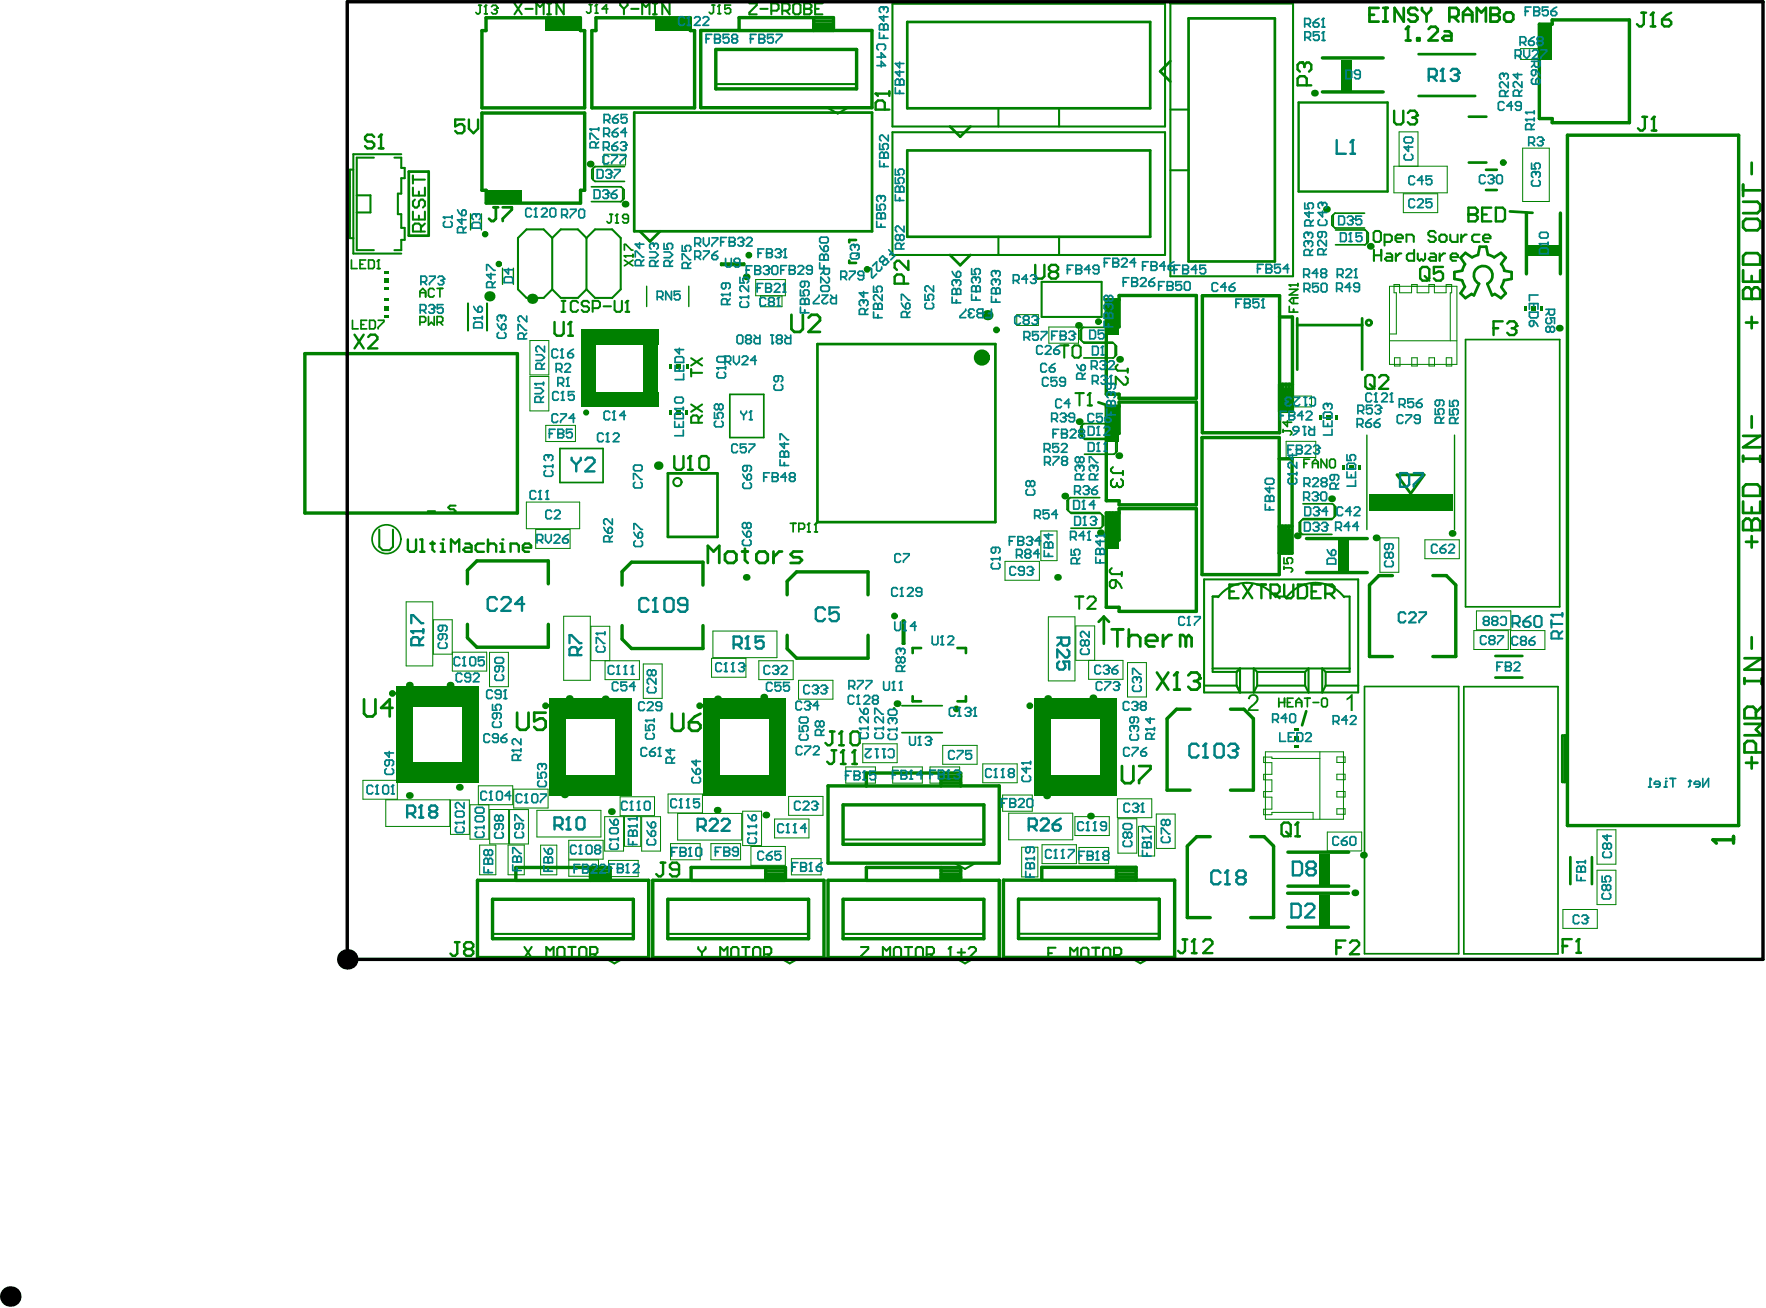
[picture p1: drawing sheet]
<svg xmlns="http://www.w3.org/2000/svg" width="436mm" height="323mm" viewBox="0 0 436 323" stroke-linecap="round" stroke-linejoin="round" font-family="sans-serif">
<g fill="#008000">
<path d="M315.9 130.7h3.1v5.8h-3.1z"/>
<path d="M273.1 100.3h3.2v8.7h-3.2z"/>
<path d="M273.1 74h3.2v8.7h-3.2z"/>
<path d="M273.1 126.6h3.2v8.7h-3.2z"/>
<path d="M315.9 95.7h3.2v5.8h-3.2z"/>
<path d="M120 47h8.8v3.1h-8.8z"/>
<path d="M380.1 6h3.1v8.7h-3.1z"/>
<path d="M161.7 4.4h8.7v3.2h-8.7z"/>
<path d="M134.6 4.4h8.7v3.2h-8.7z"/>
</g>
<g fill="none" stroke="#008000" stroke-width=".25">
<path d="M375.4 12h5.4v2.7h-5.4zM149.1 38.1h5.4v2.6h-5.4zM345.4 32.5h4.7v8.5h-4.7zM376 36.6h6.5v13.1h-6.5zM344.2 41h13.1v6.6h-13.1zM346.5 47.8h8.5v4.7h-8.5zM186.6 69h7.3v4h-7.3zM187.8 73h5.3v2.7h-5.3zM251 77.6h5.4v2.7h-5.4zM343.1 70.7h16.6v19.2h-16.6zM348.5 70.7v1.5h-2.9v-2h-1.4v2h.6v10.2h-1.7M348.5 70.7v-.5h1.4v2h2.9v-1.5"/>
<path d="M352.8 70.7v-.5h1.4v2h2.8v-1.5M357.1 70.7v-.5h1.3v2.1h-.3v11.8M130.8 84h4.7v8.5h-4.7zM130.8 92.9h4.7v8.5h-4.7zM259 80.7h7.3v4h-7.3zM318.5 97.8h5.3v2.6h-5.3zM343.1 84.1h16.6M344.3 88.3h1.4v2h-1.4zM348.6 88.3h1.3v2h-1.3zM352.8 88.3h1.4v2h-1.4zM357.1 88.3h1.3v2h-1.3zM134.8 105h7.3v4h-7.3z"/>
<path d="M317.5 108.9h7.4v4h-7.4zM130 123.9h13.1v6.6h-13.1zM132.3 130.7h8.5v4.6h-8.5zM248.1 138.5h8.5v4.7h-8.5zM257 131h4v7.4h-4zM340.7 132.7h4.7v8.5h-4.7zM351.8 133.2h8.5v4.7h-8.5zM100.3 148.5h6.6v15.8h-6.6zM139.2 152.1h6.5v15.8h-6.5zM145.9 154.6h4.7v8.4h-4.7zM176 155.7h15.8v6.6h-15.8zM258.8 152.2h6.6v15.8h-6.6z"/>
<path d="M363.9 155.6h8.5v4.7h-8.5zM364.5 150.8h8.5v4.6h-8.5zM373 155.6h8.4v4.7h-8.4zM111.7 160.9h8.5v4.7h-8.5v-12.7h-4.7v8.5h4.7M120.9 161h4.6v8.5h-4.6zM149.4 163.1h8.5v4.6h-8.5zM158.8 163.9h4.7v8.4h-4.7zM175.7 162.5h8.5v4.6h-8.5zM187.4 163.1h8.4v4.6h-8.4zM197.2 167.9h8.5v4.6h-8.5zM270.3 163v-8.5h-4.7v8.5h11.7v4.6h-8.5v-4.6M278.4 163.5h4.7v8.5h-4.7z"/>
<path d="M89.6 192.6h8.5v4.6h-8.5zM95.3 197.4h15.8v6.5h-15.8zM111.2 197.4h4.7v8.5h-4.7zM116 198.6h4.7v8.5h-4.7zM118.1 193.9h8.5v4.7h-8.5zM120.9 199.8h4.7v8.5h-4.7zM125.8 199.8h4.7v8.5h-4.7zM126.8 194.7h8.5v4.7h-8.5zM132.6 200h15.8v6.5h-15.8zM153.1 196.6h8.5v4.7h-8.5zM164.9 196h8.5v4.6h-8.5zM194.7 196.5h8.5v4.7h-8.5z"/>
<path d="M208.8 189.3h7.3v4h-7.3zM213 183.6h8.5v4.6h-8.5zM220.4 189.3h7.3v4h-7.3zM229.6 189.3h7.3v4h-7.3zM232.8 183.9h8.5v4.7h-8.5zM242.7 188.5h8.4v4.7h-8.4zM247.5 196.2h7.4v4h-7.4zM275.9 197.1h8.5v4.7h-8.5zM312.4 185.5h19.3v16.7h-19.3zM325.9 185.5v16.7M325.9 187.2h-11.9v-.4h-2v1.4h2v2.9h-2v1.3l2 .1v2.9l-2-.1v1.4h2v3h-2v1.4h2v-.6h10.2v1.7M330.1 186.8h2v1.4h-2z"/>
<path d="M330.1 191.1h2v1.3h-2zM330.1 195.3h2v1.4h-2zM330.1 199.6h2v1.3h-2zM118.4 208.6h4v7.3h-4zM125.4 208.6h4v7.3h-4zM133.5 208.6h4v7.3h-4zM140.4 207.4h8.5v4.6h-8.5zM140.4 212.2h7.4v4h-7.4zM149.3 201.5h4.7v8.5h-4.7zM150.2 212.3h7.4v4h-7.4zM154.2 201.5h4v7.4h-4zM158.4 201.5h4.7v8.5h-4.7z"/>
<path d="M165.6 208.2h7.3v4h-7.3zM167.3 200.7h15.8v6.6h-15.8zM175.5 208.2h7.4v4h-7.4zM183.4 200.2h4.6v8.5h-4.6zM185.4 208.9h8.5v4.7h-8.5zM191.2 202.1h8.5v4.7h-8.5zM195.4 211.9h7.3v4h-7.3zM249.1 200.7h15.8v6.5h-15.8zM252.3 209.1h4v7.3h-4zM257.3 208.5h8.5v4.6h-8.5zM265.4 201.5h8.5v4.7h-8.5zM266.4 209.1h7.3v4h-7.3z"/>
<path d="M276 202.1h4.7v8.4h-4.7zM281.1 203.9h4v7.3h-4zM285.5 200.9h4.7v8.5h-4.7zM327.7 205.3h8.5v4.7h-8.5zM394.3 204.8h4.7v8.5h-4.7zM394.3 214.8h4.7v8.4h-4.7zM385.9 224.4h8.5v4.7h-8.5z"/>
</g>
<g fill="none" stroke="#008000" stroke-width=".51">
<path d="M220.3 .9h67.4v30.3h-67.4zM289 .9h30.3v67.3h-30.3zM92.3 38.9h-4.2v22.8h4.2M97.4 38.9h1.7v2.5h.8v2.6h-.8v3.8h-.9v5.1h.9v3.3h.8v3h-.8v2.5h-1.7M99.1 38.1h-11.9v24.5h11.9M177.2 20.8h33.9M204.3 26.6l2.5 1.4 2.6-1.4M220.3 32.6h67.4v30.3h-67.4zM246.5 26.7v4.5M261.5 26.7v4.5M289 27h4.5M87.2 41.9h-.8v16.9h.8"/>
<path d="M88.1 48.2h3.4v4.2h-3.4M136.3 58.7l-2.1-2.1h-4.2l-2.1 2.1v12.7l2.1 2.1h4.2l2.1-2.1M136.3 58.7l2.2-2.1h4.2l2.1 2.1M136.3 58.7v12.7M144.8 58.7l2.1-2.1h4.2l2.2 2.1v12.7l-2.2 2.1h-4.2l-2.1-2.1M144.8 58.7v12.7M246.5 58.4v4.5M261.5 58.4v4.5M289 42h4.5M115.6 74.9v6.7M120.3 74.9v6.7M136.3 71.4l2.2 2.1h4.2l2.1-2.1"/>
<path d="M257.2 69.6h14.8v8.6h-14.8zM297.3 143h38v27.9h-38zM300.8 147.2h-1.4v18.6h5.9M315 147.2h2.6M331.8 147.2h1.4v18.6h-5.9M297.3 169.2h8M299.4 165h33.8M305.3 165.8l.9-.8v5.9l-.9-1.7M305.3 165.8v3.4M310.4 165.8l-.8-.8v5.9l.8-1.7M310.4 165.8v3.4M310.4 165.8h11.8"/>
<path d="M310.4 169.2h11.8M322.2 165.8l.9-.8v5.9l-.9-1.7M322.2 165.8v3.4M327.3 165.8l-.8-.8v5.9l.8-1.7M327.3 165.8v3.4M327.3 169.2h8M208.6 207.2h34M235.7 213l2.6 1.4 2.5-1.4M122 230.5h34M149.2 236.3l2.5 1.4 2.5-1.4M165.3 230.5h34M192.5 236.3l2.5 1.4 2.5-1.4"/>
<path d="M208.6 230.5h34M235.7 236.3l2.6 1.4 2.5-1.4M251.9 230.4h34M279 236.3l2.6 1.4 2.5-1.4"/>
</g>
<g fill="none" stroke="#008000" stroke-width=".66">
<path d="M224 5.4h60v21.3h-60zM293.5 4.5h21.3v60h-21.3zM350.3 13.4h13.9M224 37.1h60v21.3h-60zM350.3 23.7h13.9M362.7 28.8h4.3M211.4 59.2h-1.7v.6M362.7 40.1h4.3M366.9 46.9h2.7M366.9 41.9h2.7M178.1 65.1h5.6v.3h-5.6zM209.7 64.3v.6h1.7"/>
<path d="M201.8 84.9h44v44h-44zM222.9 153.2h.4v5.6h-.4zM227.4 159.9h-2.1v1.3M236.4 159.9h2.1v1.3M100.5 170.6h-1.5v1.4M115.6 170.6h1.4v1.4M138.3 173.7h-1.4v1.4M153.4 173.7h1.4v1.4M176.3 173.7h-1.4v1.4M191.5 173.7h1.4v1.4M225.3 171.8v1.3h2.1M238.5 171.8v1.3h-2.1"/>
<path d="M257.8 173.7h-1.4v1.4M273 173.7h1.4v1.4M369.2 167.2h6.7M369.2 161.9h6.7M99 190.5v1.4h1.5M117 190.5v1.4h-1.4M136.9 193.6v1.4h1.4M154.8 193.6v1.4h-1.4M174.9 193.6v1.4h1.4M192.9 193.6v1.4h-1.4M256.4 193.6v1.4h1.4M274.4 193.6v1.4h-1.4"/>
<path d="M387.7 211.5v6.7M393.1 211.5v6.7"/>
</g>
<g fill="none" stroke="#008000" stroke-width=".84">
<path d="M120 4.4h23.3v3.2h1.1v19h-25.4v-19h1zM147.1 4.4h23.3v3.2h1.1v19h-25.4v-19h1zM173 7.5h42.3v19.1h-42.3zM176.7 12.2h34.8v9.7h-34.8zM182.5 7.5v-3.2h23.3v3.2M200.9 4.3v3.2M200.9 6.8h4.9M200.9 6h4.8M200.9 5.2h4.9M326.5 14.3h15M380.1 6h3.1v-1.1h19.1v25.4h-19.1v-1h-3.1zM119 27.9h25.4v19.1h-1.1v3.1h-23.3v-3.1h-1z"/>
<path d="M326.5 22.7h15M387 33.4h42.3v170.3h-42.3zM376.9 52.6v15M385.3 52.6v15M274 74v6.7M274.7 74v6.7M275.6 74v6.7M276.3 74h-3.2v23.3h3.2v1h19.1v-25.4h-19.1v7.8h-3.2M296.9 73h19v33.8h-19zM315.9 78.2h3.2v23.3h-3.2M75.3 87.3h52.4v39.3h-52.4zM315.9 94.8h3.2"/>
<path d="M316.7 94.8v6.7M317.5 94.8v6.7M318.3 94.8v6.7M274 100.3v6.7M274.7 100.3v6.7M275.6 100.3v6.7M276.3 100.3h-3.2v23.3h3.2v1h19.1v-25.4h-19.1v7.8h-3.2M296.8 108h19.1v33.8h-19.1zM315.9 113.2h3.1v23.3h-3.1M274 126.6v6.7M274.7 126.6v6.7M275.6 126.6v6.7"/>
<path d="M276.3 126.6h-3.2v23.3h3.2v1h19.1v-25.4h-19.1v7.8h-3.2M315.9 129.8h3.1M316.6 129.8v6.7M317.4 129.8v6.7M318.2 129.8v6.7M322.6 132.9h15M115.4 144.1v-3.3l2.3-2.4h17.7v5.7M115.4 154.1v3.3l2.3 2.3h17.7v-5.6M153.6 144.4v-3.3l2.3-2.4h17.7v5.7M153.6 154.4v3.3l2.3 2.3h17.7v-5.6M194.4 156.8v3.3l2.3 2.3h17.6v-5.6M194.4 146.8v-3.3l2.3-2.4h17.6v5.7"/>
<path d="M322.6 141.3h15M343.8 142h-3.3l-2.4 2.4v17.6h5.7M353.8 142h3.3l2.3 2.4v17.6h-5.6M293.8 175h-3.3l-2.3 2.4v17.6h5.6M303.8 175h3.3l2.4 2.4v17.6h-5.7M208.2 198.6h34.7v9.8h-34.7zM213.9 193.9v-3.1h23.3v3.1h9.5v19.1h-42.3v-19.1l32.7 .1M232.3 190.8v3.2M232.3 192.5h4.8M232.3 193.2h4.9M232.3 191.6h4.9M117.9 217.2h9.5v-3.1h23.3v3.1h9.5v19.1h-42.3z"/>
<path d="M127.3 217.3h23.3M145.8 214.9h4.9M145.8 214.1v3.2M145.8 215.8h4.8M145.8 216.5h4.9M161.2 217.2h9.4v-3.1h23.3v3.1h9.5v19.1h-42.2zM170.6 217.3h23.3M189.1 214.9h4.8M189.1 215.8h4.7M189.1 216.5h4.8M189.1 214.1v3.2M204.4 217.2h9.5v-3.1h23.3v3.1h9.5v19.1h-42.3z"/>
<path d="M213.8 217.3h23.3M232.3 214.9h4.9M232.3 215.8h4.8M232.3 216.5h4.9M232.3 214.1v3.2M257.2 217.2v-3.2h23.3v3.2h9.5v19.1h-42.2v-19.1h32.7M275.7 214v3.2M275.7 214.9h4.8M275.7 215.7h4.7M275.7 216.5h4.8M298.8 206.5h-3.3l-2.3 2.3v17.6h5.6M308.8 206.5h3.3l2.4 2.3v17.6h-5.7"/>
<path d="M318 210.3h15M318 218.7h15M121.6 221.9h34.8v9.8h-34.8zM164.9 221.9h34.7v9.8h-34.7zM208.2 221.9h34.7v9.8h-34.7zM251.5 221.9h34.7v9.7h-34.7zM317.9 228.8h15M317.9 220.4h15"/>
</g>
<g fill="none" stroke="#008000" stroke-width=".42">
<path d="M146 46.1h7.3l.8 .7v2.2l-.8 .8h-7.3M146.5 41.5v2.9M153.8 46.5v2.8M154.2 41.1h-7.3l-.8 .8v2.1l.8 .8h7.3M329.2 53v2.9M329.8 56.8h7.3l.7 .7v2.2l-.7 .7h-7.3M336.9 52.6h-7.3l-.8 .8v2.1l.8 .8h7.3M337.5 57.2v2.8M144.6 98.3v1h1M145.6 82.4h-1v1M160.5 82.4h1v1M161.5 98.3v1h-1"/>
<path d="M180.2 97.3h8.4v10.7h-8.4zM267 81.2v2.8M267.6 84.7h7.3l.8 .7v2.2l-.8 .7h-7.3M274.7 80.8h-7.3l-.7 .7v2.2l.7 .7h7.3M275.3 85.1v2.8M361.9 83.8h23.2v66h-23.2zM138.2 110.7h10.7v8.4h-10.7zM267.2 105v2.8M267.8 108.4h7.3l.7 .8v2.1l-.7 .8h-7.3M274.9 104.5h-7.3l-.8 .8v2.2l.8 .7h7.3M275.5 108.9v2.8M263.8 123.2v2.9"/>
<path d="M264.4 126.7h7.3l.8 .7v2.2l-.8 .8h-7.3M271.5 122.8h-7.3l-.7 .8v2.1l.7 .8h7.3M272.2 127.1v2.8M321.1 128.6v2.9M321.7 124.3h7.3l.8 .8v2.1l-.8 .8h-7.3M328.9 128.2h-7.4l-.7 .8v2.1l.7 .8h7.4M329.4 124.7v2.9M222.7 174.2h10M336.9 169.4h23.3v66h-23.3zM361.4 169.5h23.3v65.9h-23.3zM222.7 180.8h10"/>
</g>
<path d="M116.2 52.8v4M118.9 52.8v4M124.1 66.2v4M126.8 66.2v4M159.7 70.6v5.1M170.1 70.6v5.1M337.5 107.4v23.3M359.1 107.4v23.3" fill="none" stroke="#008000" stroke-width=".34"/>
<g fill="none" stroke="#008000" stroke-width=".68">
<path d="M289 15.1l-2.6 2.5 2.6 2.5M156.6 27.8h58.7v29.3h-58.7zM234.6 31.2l2.5 2.5 2.5-2.5M100.9 42.3h4.9v15.9h-4.9zM158 57.1l2.5 2.5 2.5-2.5M372.8 52.2l5.6 .3M234.6 62.9l2.5 2.6 2.5-2.6M320.3 78.6v12.6M336.3 78.6v12.6M361 66.8l-1.9 .3v1.7l1.9 .4M363.4 63.5l-1.6-1.1-1.2 1.2 1.1 1.6M364.9 62.9l.5-2h1.6l.4 2"/>
<path d="M365.2 70l-1.3 2.9-.6-.3-1.5 1-1.2-1.2 1-1.5M367.2 70l1.2 2.9 .7-.3 1.5 1 1.2-1.2-1.1-1.5M368.9 63.5l1.7-1.1 1.2 1.2-1.2 1.6M371.4 66.8l1.8 .3v1.7l-1.8 .4M271.2 99.3l3 1M320.3 80.2h16M164.9 116.8h12.3v15.7h-12.3zM344.9 117.2h6.7l-3.3 4.6zM272.5 152.2l-1.2 1.3M272.5 152.2v6.7M272.5 152.2l1.3 1.3M322.5 175.5l-1 3.5"/>
<path d="M386.3 181.5v11.5M387 181.5h-1.3v11.5h1.3"/>
</g>
<path d="M320.6 25.3h22v22h-22z" fill="none" stroke="#008000" stroke-width=".59"/>
<g fill="#008000">
<path d="M95 77.8h1v.5h-1z" fill-rule="evenodd"/>
<path d="M95 71h1v.5h-1z" fill-rule="evenodd"/>
<path d="M95 73.7h1v.5h-1z" fill-rule="evenodd"/>
<path d="M95 67h1v.5h-1z" fill-rule="evenodd"/>
<path d="M167.1 101.3h1v1h-1z" fill-rule="evenodd"/>
<path d="M169.3 101.3h.6v1h-.6z" fill-rule="evenodd"/>
<path d="M165.3 101.3h.5v1h-.5z" fill-rule="evenodd"/>
<path d="M167.1 90h1v1h-1z" fill-rule="evenodd"/>
<path d="M165.4 90h.5v1h-.5z" fill-rule="evenodd"/>
<path d="M169.4 90h.5v1h-.5z" fill-rule="evenodd"/>
<path d="M331.5 114.9h.5v1h-.5z" fill-rule="evenodd"/>
<path d="M335.5 114.9h.5v1h-.5z" fill-rule="evenodd"/>
<path d="M95 75.5h1v1h-1z" fill-rule="evenodd"/>
<path d="M95 68.7h1v1.1h-1z" fill-rule="evenodd"/>
<path d="M325.7 102.6h.5v1h-.5z" fill-rule="evenodd"/>
<path d="M330.5 133.4h2.5v7.4h-2.5z" fill-rule="evenodd"/>
<path d="M327.4 102.6h1v1h-1z" fill-rule="evenodd"/>
<path d="M329.7 102.6h.5v1h-.5z" fill-rule="evenodd"/>
<path d="M378.1 75.7h1v1.1h-1z" fill-rule="evenodd"/>
<path d="M380.3 75.7h.6v1.1h-.6z" fill-rule="evenodd"/>
<path d="M376.3 75.7h.5v1.1h-.5z" fill-rule="evenodd"/>
<path d="M97.8 169.4h4.2v23.8h-4.2z" fill-rule="evenodd"/>
<path d="M331.1 14.8h2.5v7.4h-2.5z" fill-rule="evenodd"/>
<path d="M151.9 172.4h4.2v23.8h-4.2z" fill-rule="evenodd"/>
<path d="M158.9 81.3h3.7v19h-3.7z" fill-rule="evenodd"/>
<path d="M173.7 172.4h4.1v23.8h-4.1z" fill-rule="evenodd"/>
<path d="M255.2 172.4h4.2v23.8h-4.2z" fill-rule="evenodd"/>
<path d="M173.7 172.4h20.5v5h-20.5z" fill-rule="evenodd"/>
<path d="M255.2 172.4h20.5v5h-20.5z" fill-rule="evenodd"/>
<path d="M319.6 181.6h1v1h-1z" fill-rule="evenodd"/>
<path d="M319.6 183.9h1v.5h-1z" fill-rule="evenodd"/>
<path d="M319.6 179.9h1v.5h-1z" fill-rule="evenodd"/>
<path d="M333.2 114.9h1v1h-1z" fill-rule="evenodd"/>
<path d="M143.5 81.3h19.1v3.7h-19.1z" fill-rule="evenodd"/>
<path d="M173.7 191.2h20.5v5h-20.5z" fill-rule="evenodd"/>
<path d="M255.2 191.2h20.5v5h-20.5z" fill-rule="evenodd"/>
<path d="M325.9 210.8h2.5v7.4h-2.5z" fill-rule="evenodd"/>
<path d="M325.8 220.9h2.5v7.4h-2.5z" fill-rule="evenodd"/>
<path d="M143.5 96.7h19.1v3.6h-19.1z" fill-rule="evenodd"/>
<path d="M135.6 172.4h4.2v23.8h-4.2z" fill-rule="evenodd"/>
<path d="M143.5 81.3h3.7v19h-3.7z" fill-rule="evenodd"/>
<path d="M190 172.4h4.2v23.8h-4.2z" fill-rule="evenodd"/>
<path d="M271.5 172.4h4.2v23.8h-4.2z" fill-rule="evenodd"/>
<path d="M135.6 172.4h20.5v5h-20.5z" fill-rule="evenodd"/>
<path d="M97.8 188.2h20.5v5h-20.5z" fill-rule="evenodd"/>
<path d="M97.8 169.4h20.5v5h-20.5z" fill-rule="evenodd"/>
<path d="M135.6 191.2h20.5v5h-20.5z" fill-rule="evenodd"/>
<path d="M377.4 60.5h7.4v2.5h-7.4z" fill-rule="evenodd"/>
<path d="M114.1 169.4h4.2v23.8h-4.2z" fill-rule="evenodd"/>
<path d="M337.9 121.9h20.7v4.1h-20.7z" fill-rule="evenodd"/>
</g>
<path d="M105.6 126.2h1.8" fill="none" stroke="#008000" stroke-width=".51"/>
<path d="M308.4 171.7l.4-.3 .5-.1a1.24 1.24 0 0 1 1.4 .8 1.24 1.24 0 0 1-.6 1.5l-1.4 1.4h2v.5h-2.7v-.4l.5-.7 1.1-1a1.09 1.09 0 0 0 .5-1.4 .83 .83 0 0 0-1-.2 .83 .83 0 0 0-.5 .8l-.5-.1z" fill="#008000"/>
<path d="M154.2 64.2l2.1 1.4M154.2 63.1h2.1M156.3 64.2l-2.1 1.4M156.3 62.8v.7" fill="none" stroke="#008000" stroke-width=".42"/>
<circle cx="154.2" cy="63.1" r=".21" fill="#008000"/>
<path d="M154.2 63.1l.3 .4M154.2 61.7v-1.4h.3l1.4 1.4h.4" fill="none" stroke="#008000" stroke-width=".42"/>
<path d="M223.1 70v-1.7l-.5-.6h-1.1l-.6 .6v1.7h3.4M224.3 64.4v2.2l-2.3-2.2h-.5l-.6 .5v1.2l.6 .5" fill="none" stroke="#008000" stroke-width=".59"/>
<path d="M274.8 115.3l-.5 .5v.5l.5 .4h2.5M276.8 118.2l.5 .5v1l-.5 .5h-.5M277.3 116.3v.9M274 143.7l.5-.5h1v1.4l-.5 .5h-.5l-.5-.5zM274.5 140.2l-.5 .5v.5l.5 .5h2.5M275.5 143.2l1 .9 .5 1M277 141.2v1" fill="none" stroke="#008000" stroke-width=".51"/>
<circle cx="276.3" cy="120.2" r=".25" fill="#008000"/>
<path d="M276 90l-.5 .5v.5l.5 .5h2.4M277.9 93l.5 .5v.9l-.5 .5h-.4l-2-1.9v1.9M278.4 91v1M274.8 118.2l-.5 .5v1l.5 .5h.5l.5-.5M275.8 119.7l.5 .5M275.8 119.2v.5" fill="none" stroke="#008000" stroke-width=".51"/>
<path d="M316.8 106v.7M316.8 106.3h1.8l.3 .4v.3l-.3 .4M317.9 103.9v1.4l-1.1-1.1h2.1M317 137.7v1.4h1.1l-.4-1.1 .4-.3h.7l.3 .3v.7l-.3 .4M317 139.8v.7M317 140.1h1.8l.3 .4v.3l-.3 .4" fill="none" stroke="#008000" stroke-width=".42"/>
<path d="M430.4 130.8h4.2v-2.1l-.7-.7h-.7l-.7 .7v2.1M432.5 157.3v2.8M431.1 188.3h2.8M432.5 186.8v2.9" fill="none" stroke="#008000" stroke-width=".68"/>
<circle cx="432.5" cy="130.8" r=".34" fill="#008000"/>
<g fill="none" stroke="#008000" stroke-width=".68">
<path d="M432.5 40.2v2.8M430.4 73.7h4.2v-2.1l-.7-.7h-.7l-.7 .7v2.1M431.1 79.6h2.8M432.5 78.2v2.8M430.4 112.5v1.4M430.4 113.2h4.2M430.4 107.6h4.2l-4.2 2.8h4.2M432.5 102.7v2.8M434.6 112.5v1.4M430.4 130.8v-2.1l.7-.7h.7l.7 .7v2.1M430.4 120.2l.7-.7h2.8l.7 .7v2.2h-4.2zM430.4 123.8v2.8h4.2v-2.8"/>
<path d="M431.1 133.7h2.8M432.5 125.2v1.4M432.5 132.3v2.8"/>
</g>
<circle cx="432.5" cy="73.7" r=".34" fill="#008000"/>
<g fill="none" stroke="#008000" stroke-width=".68">
<path d="M121.9 51.2h1.1M122.4 51.2v2.8l-.5 .5h-.6l-.6-.5M124.1 51.2h2.3v.5l-2.3 2.3v.5M430.4 45.6v2.8M430.4 54.7l.7-.7h2.8l.7 .7v1.4l-.7 .7h-2.8l-.7-.7zM430.4 49.8h3.5l.7 .7v1.4l-.7 .7h-3.5M430.4 47h4.2M430.4 73.7v-2.1l.7-.7h.7l.7 .7v2.1M430.4 63.2l.7-.7h2.8l.7 .7v2.1h-4.2zM430.4 66.7v2.8h4.2v-2.8M432.5 68.1v1.4M89.9 172.6v3.5l.7 .7h1.4l.7-.7v-3.5"/>
<path d="M96.9 174.7h-2.8l2.1-2.1v4.2"/>
</g>
<path d="M112.5 124.8h-1.4l-.4 .4 .4 .5h.9l.5 .4-.5 .5h-1.3" fill="none" stroke="#008000" stroke-width=".51"/>
<g fill="none" stroke="#008000" stroke-width=".42">
<path d="M150.6 52.9h.7M150.9 52.9v1.8l-.3 .3h-.4l-.3-.3M152 55h.7M152.3 52.9v2.1M103.7 73.3v-1.4l.7-.7 .7 .7v1.4M103.7 79.5h1l.4-.3v-.7l-.4-.4h-1v2.1M103.7 72.2h1.4M105.8 78.1v2.1l.7-.7 .7 .7v-2.1M107.2 71.5l-.3-.3h-.7l-.4 .3v1.4l.4 .4h.7l.3-.4M107.9 79.5h1.1l.3-.3v-.7l-.3-.4h-1.1v2.1M107.9 71.2h1.4M108.6 79.5l.7 .7"/>
<path d="M108.6 71.2v2.1"/>
</g>
<path d="M163.2 212.9h1.1M163.7 212.9v2.8l-.5 .6h-.6l-.6-.6M167.7 214.6h-1.7l-.6-.6v-.5l.6-.6h1.1l.6 .6v2.2l-.6 .6h-1.1l-.6-.6" fill="none" stroke="#008000" stroke-width=".59"/>
<circle cx="152.3" cy="52.9" r=".21" fill="#008000"/>
<path d="M152.3 52.9l-.3 .4M155.1 54h-1l-.4-.4v-.3l.4-.4h.7l.3 .4v1.4l-.3 .3h-.7l-.4-.3" fill="none" stroke="#008000" stroke-width=".42"/>
<path d="M172.4 233.7v.5l.9 .9M173.3 235.1v1.3M174.2 233.7v.5l-.9 .9M177.8 236.4v-2.7l.9 .9 .9-.9v2.7M180.5 234.2l.5-.5h.9l.4 .5v1.8l-.4 .4h-.9l-.5-.4zM183.2 233.7h1.8M184.1 233.7v2.7M185.9 234.2l.5-.5h.9l.4 .5v1.8l-.4 .4h-.9l-.5-.4zM188.6 235.5h1.4l.4-.4v-.9l-.4-.5h-1.4v2.7M189.5 235.5l.9 .9" fill="none" stroke="#008000" stroke-width=".51"/>
<path d="M204.9 180.5h1.2M205.5 180.5v2.8l-.6 .6h-.5l-.6-.6M207.2 183.9h1.1M207.7 180.5v3.4" fill="none" stroke="#008000" stroke-width=".59"/>
<circle cx="207.7" cy="180.5" r=".3" fill="#008000"/>
<path d="M255.6 65.4v2.8l.6 .5h1.1l.6-.5v-2.8M259.6 67.1l-.6 .5v.6l.6 .5h1.1l.5-.5v-.6l-.5-.5M259.6 67.1l-.6-.6v-.6l.6-.5h1.1l.5 .5v.6l-.5 .6M259.6 67.1h1.1M207.7 180.5l-.5 .6M210 181.1l.6-.6h1.1l.6 .6v2.2l-.6 .6h-1.1l-.6-.6z" fill="none" stroke="#008000" stroke-width=".59"/>
<path d="M261.8 85.2h2M262.8 85.2v3.1M264.8 85.7l.5-.5h1l.5 .5v2.1l-.5 .5h-1l-.5-.5zM265.5 147.2h2M266.5 147.2v3.1M268.5 147.7l.5-.5h1l.5 .5v.5l-2 2.1h2" fill="none" stroke="#008000" stroke-width=".51"/>
<path d="M285.6 166l2.9 4.2M288.5 166l-2.9 4.2M289.9 170.2h1.4M290.6 166v4.2" fill="none" stroke="#008000" stroke-width=".68"/>
<circle cx="290.6" cy="166" r=".34" fill="#008000"/>
<path d="M290.6 166l-.7 .7M293.4 166.7l.7-.7h1.4l.7 .7v.7" fill="none" stroke="#008000" stroke-width=".68"/>
<circle cx="296.2" cy="167.4" r=".34" fill="#008000"/>
<path d="M294.8 168.1h.7M295.5 168.1l.7 .7v.7l-.7 .7h-1.4l-.7-.7M296.2 167.4l-.7 .7" fill="none" stroke="#008000" stroke-width=".68"/>
<g fill="none" stroke="#008000" stroke-width=".42">
<path d="M321.9 114.4h.7M323.4 113.3h-1.5v2.1M324.1 114.4h1.4M324.1 115.4v-1.4l.7-.7 .7 .7v1.4M327.6 113.3v2.1l-1.4-2.1v2.1M328.6 113.3h.7l.4 .4v1.4l-.4 .3h-.7l-.3-.3v-1.4zM315.7 172.3v2.1M315.7 173.4h1.5M317.2 172.3v2.1M317.9 173.4h.7M319.3 172.3h-1.4v2.1h1.4M320 173.4h1.4"/>
<path d="M320 174.4v-1.4l.7-.7 .7 .7v1.4M322.1 172.3h1.4M322.8 172.3v2.1M324.2 173.4h1.4M326.3 172.7l.4-.4h.7l.3 .4v1.4l-.3 .3h-.7l-.4-.3z"/>
</g>
<path d="M332.5 172.3l.6-.3 .6-.7h.3v4.2h-.5v-3.3l-.9 .6z" fill="#008000"/>
<path d="M362.6 51.2v3.4h1.7l.5-.5v-.6l-.5-.6h-1.7M337.7 92.6h1.1l.6 .5v2.3l-.6 .6h-1.1l-.6-.6v-2.3zM338.2 94.8l1.2 1.2M340.5 93.1l.6-.5h1.1l.6 .5v.6l-2.3 2.3h2.3" fill="none" stroke="#008000" stroke-width=".59"/>
<circle cx="362.6" cy="52.9" r=".3" fill="#008000"/>
<path d="M362.6 51.2h1.7l.5 .6v.6l-.5 .5h-1.7M366 52.9h1.1M368.2 51.2h-2.2v3.4h2.2M369.3 51.2h1.7l.6 .6v2.3l-.6 .5h-1.7z" fill="none" stroke="#008000" stroke-width=".59"/>
<path d="M422.9 207.2h5.1M428 206.4v1.7" fill="none" stroke="#008000" stroke-width=".84"/>
<circle cx="422.9" cy="207.2" r=".42" fill="#008000"/>
<path d="M422.9 207.2l.9 .9" fill="none" stroke="#008000" stroke-width=".84"/>
<path d="M93.6 130.7v4.2l.9 .9h1.7l.8-.9v-4.2" fill="none" stroke="#008000" stroke-width=".51"/>
<path d="M92.4 33.8l-.6-.6h-1.1l-.6 .6v.6l.6 .5h1.1l.6 .6v.6l-.6 .5h-1.1l-.6-.5M93.5 36.6h1.1M94.1 33.2v3.4" fill="none" stroke="#008000" stroke-width=".59"/>
<circle cx="94.1" cy="33.2" r=".3" fill="#008000"/>
<path d="M94.1 33.2l-.6 .6" fill="none" stroke="#008000" stroke-width=".59"/>
<path d="M127.7 175.9v3.5l.7 .7h1.4l.7-.7v-3.5M134.7 175.9h-2.8v2.1l1.4-.7h.7l.7 .7v1.4l-.7 .7h-1.4l-.7-.7" fill="none" stroke="#008000" stroke-width=".68"/>
<path d="M127 .8l1.8 2.7M128.8 .8l-1.8 2.7M129.7 2.2h1.8M132.4 3.5v-2.7l.9 .9 .9-.9v2.7M135.1 .8h.9M135.1 3.5h.9M135.6 .8v2.7M139.2 .8v2.7l-1.8-2.7v2.7" fill="none" stroke="#008000" stroke-width=".51"/>
<path d="M118.2 1.3h.7M118.5 1.3v1.8l-.3 .3h-.4l-.3-.3M119.6 3.4h.7M119.9 1.3v2.1" fill="none" stroke="#008000" stroke-width=".42"/>
<circle cx="119.9" cy="1.3" r=".21" fill="#008000"/>
<path d="M119.9 1.3l-.3 .4M121.4 1.7l.3-.4h.7l.4 .4v.3" fill="none" stroke="#008000" stroke-width=".42"/>
<circle cx="122.8" cy="2" r=".21" fill="#008000"/>
<path d="M122.1 2.4h.3M122.4 2.4l.4 .3v.4l-.4 .3h-.7l-.3-.3M122.8 2l-.4 .4M145.5 1.1h.7M145.9 1.1v1.8l-.4 .4h-.3l-.4-.4M146.9 3.3h.7M147.3 1.1v2.2" fill="none" stroke="#008000" stroke-width=".42"/>
<path d="M153.1 .8v.5l1 .9M154.1 2.2v1.3M155 .8v.5l-.9 .9M155.9 2.2h1.8M158.6 3.5v-2.7l.9 .9 .9-.9v2.7M161.3 .8h.9M161.3 3.5h.9M161.7 .8v2.7M165.3 .8v2.7l-1.8-2.7v2.7" fill="none" stroke="#008000" stroke-width=".51"/>
<circle cx="147.3" cy="1.1" r=".21" fill="#008000"/>
<path d="M147.3 1.1l-.4 .4M150.1 2.2h-1.4l1-1.1v2.2M175.8 1.3h.7M176.2 1.3v1.7l-.4 .4h-.3l-.4-.4M177.2 3.4h.7M177.6 1.3v2.1" fill="none" stroke="#008000" stroke-width=".42"/>
<path d="M170.7 91.1v1.8M170.7 92h2.7M170.7 88.4l2.7 1.8M173.4 88.4l-2.7 1.8" fill="none" stroke="#008000" stroke-width=".51"/>
<circle cx="177.6" cy="1.3" r=".21" fill="#008000"/>
<path d="M177.6 1.3l-.4 .3M180.4 1.3h-1.4v1l.7-.3h.3l.4 .3v.7l-.4 .4h-.7l-.3-.4" fill="none" stroke="#008000" stroke-width=".42"/>
<path d="M205.4 185.2h1.1M205.9 185.2v2.8l-.5 .5h-.6l-.6-.5M207.6 188.5h1.1M208.2 185.2v3.3" fill="none" stroke="#008000" stroke-width=".59"/>
<circle cx="208.2" cy="185.2" r=".3" fill="#008000"/>
<path d="M208.2 185.2l-.6 .5M210.4 188.5h1.2M211 185.2v3.3" fill="none" stroke="#008000" stroke-width=".59"/>
<circle cx="211" cy="185.2" r=".3" fill="#008000"/>
<path d="M216.2 23.1h3.4M218.5 27.1v-1.7l-.6-.6h-1.1l-.6 .6v1.7h3.4M219.6 22.5v1.2M211 185.2l-.6 .5" fill="none" stroke="#008000" stroke-width=".59"/>
<circle cx="216.2" cy="23.1" r=".3" fill="#008000"/>
<path d="M216.2 23.1l.6 .6M316.4 203.6l.6-.6h1.1l.6 .6v2.2l-.6 .6h-1.1l-.6-.6zM317.6 205.3l1.1 1.1M319.8 206.4h1.1M320.4 203v3.4" fill="none" stroke="#008000" stroke-width=".59"/>
<circle cx="320.4" cy="203" r=".3" fill="#008000"/>
<path d="M344.2 27.3v2.8l.6 .6h1.1l.6-.6v-2.8M347.6 27.9l.6-.6h1.1l.6 .6v.5M351.2 65.9h1.1l.6 .5v2.3l-.6 .6h-1.1l-.6-.6v-2.3zM351.8 68.1l1.1 1.2M356.3 65.9h-2.3v1.7l1.2-.6h.5l.6 .6v1.1l-.6 .6h-1.1l-.6-.6M320.4 203l-.6 .6" fill="none" stroke="#008000" stroke-width=".59"/>
<circle cx="349.9" cy="28.4" r=".3" fill="#008000"/>
<path d="M348.7 29h.6M349.3 29l.6 .6v.5l-.6 .6h-1.1l-.6-.6M349.9 28.4l-.6 .6M371 79.3h-2.2v3.4M372.1 79.9l.6-.6h1.1l.6 .6v.5M368.8 81h1.1" fill="none" stroke="#008000" stroke-width=".59"/>
<circle cx="374.4" cy="80.4" r=".3" fill="#008000"/>
<path d="M405.6 28.8h1.1M406.1 28.8v2.9l-.5 .5h-.6l-.6-.5M407.8 32.2h1.1M408.4 28.8v3.4M373.3 81h.5M373.8 81l.6 .6v.5l-.6 .6h-1.1l-.6-.6M374.4 80.4l-.6 .6" fill="none" stroke="#008000" stroke-width=".59"/>
<circle cx="408.4" cy="28.8" r=".3" fill="#008000"/>
<path d="M408.4 28.8l-.6 .6" fill="none" stroke="#008000" stroke-width=".59"/>
<g fill="none" stroke="#008000" stroke-width=".51">
<path d="M102 43.3v2M102 46.3v2h2.9v-2M102 52.2v2h2.9v-2M102 44.3h2.9M102.4 49.3l-.4 .4v1l.4 .5h.5l.5-.5v-1l.5-.4h.5l.5 .4v1l-.5 .5M103.4 47.3v1M103.4 53.2v1M103.9 57.1v-1.4l-.5-.5h-1l-.4 .5v1.4h2.9M104.9 55.2l-1 1M170.7 99.8l2.7 1.8M173.4 99.8l-2.7 1.8M265.5 97h2"/>
<path d="M266.5 97v3.1M269.1 97v3.1M172.5 104.3v-1.3l-.5-.5h-.9l-.4 .5v1.3h2.7M173.4 102.5l-.9 .9M268.6 100.1h1"/>
</g>
<circle cx="269.1" cy="97" r=".25" fill="#008000"/>
<path d="M269.1 97l-.5 .5" fill="none" stroke="#008000" stroke-width=".51"/>
<path d="M292 231.8h1.1M292.6 231.8v2.8l-.6 .6h-.5l-.6-.6M294.3 235.2h1.1M294.8 231.8v3.4" fill="none" stroke="#008000" stroke-width=".59"/>
<circle cx="294.8" cy="231.8" r=".3" fill="#008000"/>
<path d="M294.8 231.8l-.5 .6M297.1 232.4l.6-.6h1.1l.5 .6v.6l-2.2 2.2h2.2" fill="none" stroke="#008000" stroke-width=".59"/>
<path d="M318.3 75.6v1.4h2.1M318.3 71.4h2.1l-2.1 1.4h2.1M318.3 70.3h2.1M319.4 73.5v1.4M319.4 76.3v.7M320.4 73.5h-1.4l-.7 .7 .7 .7h1.4M320.4 70v.7" fill="none" stroke="#008000" stroke-width=".42"/>
<circle cx="318.3" cy="70.3" r=".21" fill="#008000"/>
<path d="M318.3 70.3l.4 .4" fill="none" stroke="#008000" stroke-width=".42"/>
<path d="M321.5 15.4h-.6l-.5 .6v1.1l.5 .6M322.6 21.1v-1.7l-.5-.6h-1.2l-.5 .6v1.7h3.4" fill="none" stroke="#008000" stroke-width=".59"/>
<circle cx="321.5" cy="15.4" r=".3" fill="#008000"/>
<path d="M321.5 15.4l.6 .6M322.1 16v.6M322.1 16l.5-.6h.6l.6 .6v1.1l-.6 .6M385.8 233.5h1.1M388.1 231.8h-2.3v3.3M389.2 235.1h1.1M389.8 231.8v3.3" fill="none" stroke="#008000" stroke-width=".59"/>
<circle cx="389.8" cy="231.8" r=".3" fill="#008000"/>
<path d="M389.8 231.8l-.6 .5" fill="none" stroke="#008000" stroke-width=".59"/>
<path d="M430.7 167.4v1.4M430.7 178.6h4.2l-1.4 1.5 1.4 1.4h-4.2M430.7 168.1h4.2M430.7 162.4h4.2l-4.2 2.9h4.2M433.5 177.2v-2.1l-.7-.7h-1.4l-.7 .7v2.1h4.2M434.9 174.4l-1.4 1.4M434.9 167.4v1.4M433.5 185.7v-2.1l-.7-.7h-1.4l-.7 .7v2.1h4.2" fill="none" stroke="#008000" stroke-width=".68"/>
<path d="M86.8 64.2v2.1h1.4M87 79v2.2h1.4M88.9 65.2h.7M90.3 64.2h-1.4v2.1h1.4M90.5 79h-1.4v2.2h1.4M91 64.2h1.1l.3 .3v1.4l-.3 .4h-1.1zM91.3 79h1l.4 .4v1.4l-.4 .4h-1zM93.1 66.3h.7M93.4 79h1.4v.4l-1.4 1.4v.4M93.5 64.2v2.1M89.1 80.1h.7" fill="none" stroke="#008000" stroke-width=".42"/>
<circle cx="93.5" cy="64.2" r=".21" fill="#008000"/>
<path d="M93.5 64.2l-.4 .3" fill="none" stroke="#008000" stroke-width=".42"/>
<path d="M129.5 233.7l1.8 2.7M131.3 233.7l-1.8 2.7M134.9 236.4v-2.7l.9 .9 .9-.9v2.7M137.6 234.1l.4-.4h.9l.5 .4v1.8l-.5 .5h-.9l-.4-.5zM140.3 233.7h1.8M141.2 233.7v2.7M143 234.1l.4-.4h1l.4 .4v1.8l-.4 .5h-1l-.4-.5zM145.7 235.5h1.4l.4-.5v-.9l-.4-.4h-1.4v2.7M146.6 235.5l.9 .9" fill="none" stroke="#008000" stroke-width=".51"/>
<path d="M166.5 112.5v2.9l.6 .5h1.1l.5-.5v-2.9M169.9 115.9h1.1M170.4 112.5v3.4" fill="none" stroke="#008000" stroke-width=".59"/>
<circle cx="170.4" cy="112.5" r=".3" fill="#008000"/>
<path d="M405.3 3.1h1.1M405.9 3.1v2.9l-.6 .5h-.6l-.5-.5M407.6 6.5h1.1M408.1 3.1v3.4M170.4 112.5l-.5 .6M173.2 112.5h1.2l.5 .6v2.3l-.5 .5h-1.2l-.5-.5v-2.3z" fill="none" stroke="#008000" stroke-width=".59"/>
<path d="M195.4 77.7v3.5l.7 .7h1.4l.7-.7v-3.5M199.6 78.4l.7-.7h1.5l.7 .7v.7l-2.9 2.8h2.9" fill="none" stroke="#008000" stroke-width=".68"/>
<path d="M258.8 235.2h.9M260.6 233.9h-1.8v2.7h1.8M264.2 236.6v-2.7l.9 .9 .9-.9v2.7M267.4 233.9h.9l.4 .4v1.8l-.4 .5h-.9l-.5-.5v-1.8zM269.6 233.9h1.8M270.5 233.9v2.7M272.8 233.9h.9l.4 .4v1.8l-.4 .5h-.9l-.5-.5v-1.8zM275.1 235.7h1.3l.5-.5v-.9l-.5-.4h-1.3v2.7M276 235.7l.9 .9" fill="none" stroke="#008000" stroke-width=".51"/>
<circle cx="408.1" cy="3.1" r=".3" fill="#008000"/>
<path d="M408.1 3.1l-.5 .6M410.4 4.8h1.7l.5 .6v.6l-.5 .5h-1.2l-.5-.5zM412.6 3.1l-1.1 .6-1.1 1.1M114.6 29.5h-2.2v1.7l1.1-.6h.6l.5 .6v1.1l-.5 .6h-1.1l-.6-.6M115.8 29.5v2.3l1.1 1.1 1.1-1.1v-2.3M87.5 82.6l2.3 3.4M89.8 82.6l-2.3 3.4M90.9 83.2l.6-.6h1.1l.6 .6v.5l-2.3 2.3h2.3" fill="none" stroke="#008000" stroke-width=".59"/>
<path d="M174.8 138.9v-4.2l1.4 1.4 1.4-1.4v4.2M179 136.8l.7-.7h1.4l.7 .7v1.4l-.7 .7h-1.4l-.7-.7zM183.2 136.1h1.4M183.9 135.4v2.8l.7 .7M186.7 136.8l.8-.7h1.4l.7 .7v1.4l-.7 .7h-1.4l-.8-.7zM191 136.1v2.8M193.1 136.1h-.7l-1.4 1.4M198 136.1h-2.1l-.7 .7 .7 .7h1.4l.7 .7-.7 .7h-2.1M165.9 176.1v3.6l.7 .7h1.4l.7-.7v-3.6M170.1 178.2h2.1l.7 .8v.7l-.7 .7h-1.4l-.7-.7zM172.9 176.1l-1.4 .7-1.4 1.4" fill="none" stroke="#008000" stroke-width=".68"/>
<path d="M195.1 129.2h1.4M195.8 129.2v2.1M197.2 130.6h1.1l.3-.4v-.7l-.3-.3h-1.1v2.1M199.3 131.3h.8M199.7 129.2v2.1" fill="none" stroke="#008000" stroke-width=".42"/>
<circle cx="199.7" cy="129.2" r=".21" fill="#008000"/>
<path d="M199.7 129.2l-.4 .3M201.1 131.3h.7M201.5 129.2v2.1" fill="none" stroke="#008000" stroke-width=".42"/>
<circle cx="201.5" cy="129.2" r=".21" fill="#008000"/>
<path d="M201.5 129.2l-.4 .3" fill="none" stroke="#008000" stroke-width=".42"/>
<path d="M138.7 74.2h.9M138.7 77h.9M139.1 74.2v2.8M142.7 74.7l-.4-.5h-.9l-.5 .5v1.8l.5 .5h.9l.4-.5M145.4 74.7l-.4-.5h-.9l-.5 .5v.4l.5 .5h.9l.4 .4v.5l-.4 .5h-.9l-.5-.5M146.3 76h1.4l.4-.4v-.9l-.4-.5h-1.4v2.8M149 75.6h1.8M151.7 74.2v2.3l.5 .5h.9l.4-.5v-2.3M154.4 77h.9M154.9 74.2v2.8" fill="none" stroke="#008000" stroke-width=".51"/>
<circle cx="154.9" cy="74.2" r=".25" fill="#008000"/>
<path d="M154.9 74.2l-.5 .5" fill="none" stroke="#008000" stroke-width=".51"/>
<path d="M136.9 79.5v2.8l.6 .5h1.1l.6-.5v-2.8M140.9 79.5v3.3M140.3 82.8h1.1" fill="none" stroke="#008000" stroke-width=".59"/>
<circle cx="140.9" cy="79.5" r=".3" fill="#008000"/>
<path d="M140.9 79.5l-.6 .5" fill="none" stroke="#008000" stroke-width=".59"/>
<path d="M185 .8h1.8v.5l-1.8 1.8v.4h1.8M187.7 2.2h1.8M190.4 2.6h1.4l.4-.4v-.9l-.4-.5h-1.4v2.7M193.1 2.6h1.4l.4-.4v-.9l-.4-.5h-1.4v2.7M194 2.6l.9 .9M195.8 1.3l.5-.5h.9l.4 .5v1.8l-.4 .4h-.9l-.5-.4zM198.6 .8v2.7h1.3l.5-.4v-.5l-.5-.4h-1.3" fill="none" stroke="#008000" stroke-width=".51"/>
<circle cx="198.6" cy="2.2" r=".25" fill="#008000"/>
<path d="M198.6 .8h1.3l.5 .5v.4l-.5 .5h-1.3M201.3 2.2h.9M203.1 .8h-1.8v2.7h1.8" fill="none" stroke="#008000" stroke-width=".51"/>
<g fill="none" stroke="#008000" stroke-width=".68">
<path d="M347.1 10h1.1M347.7 6.6v3.4M274.5 155.3h2.8M275.9 155.3v4.2M278.7 155.3v4.2M278.7 157.4l.7-.7h1.4l.7 .7v2.1M282.9 158.1h2.9v-.7l-.7-.7h-1.5l-.7 .7v1.4l.7 .7h1.5M287.2 156.7v2.8M289.3 156.7h-.7l-1.4 1.4M292.8 157.4l-.7-.7h-.7v2.8M292.8 157.4v2.1M292.8 157.4l.7-.7 .7 .7v2.1"/>
<path d="M277 189v3.6l.7 .7h1.4l.7-.7v-3.6M281.2 189h2.9v.8l-2.9 2.8v.7"/>
</g>
<g fill="none" stroke="#008000" stroke-width=".59">
<path d="M303.6 145.9h1.1M305.8 144.3h-2.2v3.3h2.2M306.9 144.3l2.3 3.3M309.2 144.3l-2.3 3.3M310.3 144.3h2.3M311.4 144.3v3.3M313.7 146.5h1.7l.5-.6v-1.1l-.5-.5h-1.7v3.3M314.8 146.5l1.1 1.1M317.1 144.3v2.8l.5 .5h1.2l.5-.5v-2.8M320.5 144.3h1.6l.6 .5v2.3l-.6 .5h-1.6zM323.8 145.9h1.2M326.1 144.3h-2.3v3.3h2.3"/>
<path d="M327.2 146.5h1.7l.6-.6v-1.1l-.6-.5h-1.7v3.3M328.3 146.5l1.2 1.1"/>
</g>
<circle cx="347.7" cy="6.6" r=".34" fill="#008000"/>
<path d="M347.7 6.6l-.6 .6M349.9 9.4h.6v.6h-.6zM352.7 7.2l.6-.6h1.1l.6 .6v.5l-2.3 2.3h2.3M356.7 7.7h1.1l.6 .6v1.7h-1.7l-.6-.6 .6-.5h1.7" fill="none" stroke="#008000" stroke-width=".68"/>
<path d="M112.3 232.5h1.2M112.9 232.5v2.8l-.6 .6h-.5l-.6-.6M115.2 234.2l-.6-.6v-.5l.6-.6h1.1l.5 .6v.5l-.5 .6M115.2 234.2l-.6 .6v.5l.6 .6h1.1l.5-.6v-.5l-.5-.6M115.2 234.2h1.1M329.9 233.8h1.2M332.2 232.1h-2.3v3.4M333.3 232.7l.6-.6h1.1l.6 .6v.5l-2.3 2.3h2.3" fill="none" stroke="#008000" stroke-width=".59"/>
<path d="M212.6 233.7h1.8v.5l-1.8 1.8v.4h1.8M218 236.4v-2.7l.9 .9 .9-.9v2.7M220.7 234.2l.4-.5h.9l.5 .5v1.8l-.5 .4h-.9l-.4-.4zM223.4 233.7h1.8M224.3 233.7v2.7M226.1 234.2l.4-.5h.9l.5 .5v1.8l-.5 .4h-.9l-.4-.4zM228.8 235.5h1.4l.4-.4v-.9l-.4-.5h-1.4v2.7M229.7 235.5l.9 .9M234.2 236.4h.9M234.7 233.7v2.7" fill="none" stroke="#008000" stroke-width=".51"/>
<circle cx="234.7" cy="233.7" r=".25" fill="#008000"/>
<path d="M234.7 233.7l-.5 .5M236.5 235.1h1.8M237.4 234.2v1.8M239.2 234.2l.4-.5h.9l.5 .5v.4l-1.8 1.8h1.8" fill="none" stroke="#008000" stroke-width=".51"/>
<path d="M100.7 133.1v2.6l.5 .5h1l.5-.5v-2.6M103.7 136.2h1.1M103.7 133.1h.6v3.1M106.3 134.1h1M106.8 133.6v2.1l.5 .5M108.8 136.2h1M108.8 134.1h.5v2.1" fill="none" stroke="#008000" stroke-width=".59"/>
<circle cx="109.3" cy="133.1" r=".3" fill="#008000"/>
<path d="M111.4 136.2v-3.1l1 1 1-1v3.1M114.9 134.1h1l.5 .6v1.5h-1.5l-.5-.5 .5-.5h1.5M119.5 134.1h-1.6l-.5 .6v1l.5 .5h1.6M120.5 134.7l.5-.6h1l.5 .6v1.5M120.5 133.1v3.1M123.5 134.1h.5v2.1M123.5 136.2h1" fill="none" stroke="#008000" stroke-width=".59"/>
<circle cx="124" cy="133.1" r=".3" fill="#008000"/>
<path d="M126.1 136.2v-2.1h1.5l.5 .6v1.5M129.1 135.2h2v-.5l-.5-.6h-1l-.5 .6v1l.5 .5h1" fill="none" stroke="#008000" stroke-width=".59"/>
<g fill="none" stroke="#008000" stroke-width=".51">
<path d="M339.6 57h.9l.5 .4v1.9l-.5 .4h-.9l-.5-.4v-1.9zM341.9 59.7h1.3l.5-.4v-1l-.5-.4h-1.3v2.7M344.6 58.8h1.8v-.5l-.5-.4h-.9l-.4 .4v1l.4 .4h.9M347.3 59.7v-1.8h1.3l.5 .4v1.4M354.5 57.4l-.5-.4h-.9l-.4 .4v.5l.4 .4h.9l.5 .5v.5l-.5 .4h-.9l-.4-.4M355.8 57.9h.9l.5 .4v1l-.5 .4h-.9l-.4-.4v-1zM358.1 57.9v1.4l.4 .4h1.4v-1.8M360.8 57.9v1.8M362.1 57.9h-.4l-.9 .9M365.3 57.9h-1.4l-.4 .4v1l.4 .4h1.4M366.2 58.8h1.8v-.5l-.5-.4h-.9l-.4 .4v1l.4 .4h.9M339.2 61.6v2.8"/>
<path d="M339.2 63h1.8M341 61.6v2.8M342.4 62.5h.9l.4 .5v1.4h-1.3l-.5-.5 .5-.4h1.3M344.6 62.5v1.9M346 62.5h-.5l-.9 1M349.2 61.6v2.8h-1.4l-.5-.5v-.9l.5-.5h1.4M350.1 62.5v1.4l.4 .5 .5-.5 .4 .5 .5-.5v-1.4M353.2 62.5h.9l.5 .5v1.4h-1.4l-.4-.5 .4-.4h1.4M355.5 62.5v1.9M356.8 62.5h-.4l-.9 1M358.2 63.5h1.8v-.5l-.5-.5h-.9l-.4 .5v.9l.4 .5h.9"/>
</g>
<g fill="none" stroke="#008000" stroke-width=".68">
<path d="M338.1 3.6h1.2M340.4 2h-2.3v3.3h2.3M341.5 2h1.1M341.5 5.3h1.1M342.1 2v3.3M346.6 2v3.3l-2.3-3.3v3.3M350 2.5l-.6-.5h-1.1l-.6 .5v.6l.6 .5h1.1l.6 .6v.6l-.6 .5h-1.1l-.6-.5M351.1 2v.5l1.1 1.1M352.2 3.6v1.7M353.3 2v.5l-1.1 1.1M357.9 4.2h1.6l.6-.6v-1.1l-.6-.5h-1.6v3.3M359 4.2l1.1 1.1"/>
<path d="M361.2 3.6h2.3M361.2 5.3v-2.2l1.2-1.1 1.1 1.1v2.2M364.6 5.3v-3.3l1.1 1.1 1.2-1.1v3.3M368 2v3.3h1.7l.6-.5v-.6l-.6-.6h-1.7"/>
</g>
<circle cx="368" cy="3.6" r=".34" fill="#008000"/>
<g fill="none" stroke="#008000" stroke-width=".68">
<path d="M368 2h1.7l.6 .5v.6l-.6 .5h-1.7M371.9 3.1h1.2l.5 .5v1.2l-.5 .5h-1.2l-.5-.5v-1.2zM361 69.3l.7 1.5M361.7 65.2l-.7 1.5M364.9 62.9l-1.4 .6M365.2 70a2.31 2.31 0 0 1-.8-3.5 2.31 2.31 0 0 1 3.6 0 2.31 2.31 0 0 1-.8 3.5M367.4 62.8l1.5 .7M370.7 65.2l.7 1.5M371.4 69.1l-.7 1.7"/>
<circle cx="338" cy="79.6" r=".67"/>
</g>
<g fill="none" stroke="#008000" stroke-width=".84">
<circle cx="119.8" cy="57.8" r=".37"/>
<circle cx="123.2" cy="65.2" r=".37"/>
</g>
<g fill="none" stroke="#008000" stroke-width=".83">
<circle cx="371.2" cy="40.1" r=".42"/>
<circle cx="184.9" cy="63" r=".42"/>
<circle cx="214.1" cy="66.5" r=".42"/>
<circle cx="271.2" cy="79.4" r=".42"/>
<circle cx="246" cy="81.4" r=".42"/>
<circle cx="144.7" cy="101.8" r=".33"/>
<circle cx="220.8" cy="152" r=".42"/>
<circle cx="96.9" cy="171.1" r=".42"/>
<circle cx="134.7" cy="174.2" r=".42"/>
<circle cx="172.8" cy="174.2" r=".42"/>
<circle cx="236.1" cy="175" r=".42"/>
<circle cx="254.3" cy="174.2" r=".42"/>
</g>
<g fill="none" stroke="#008000" stroke-width=".51">
<path d="M300.8 147.4a8.9 8.9 0 0 1 14.2 0M317.7 147.4a8.9 8.9 0 0 1 14.2 0"/>
<circle cx="167.3" cy="119" r="1.01"/>
</g>
<circle cx="220.7" cy="174.8" r=".17" fill="none" stroke="#008000" stroke-width=".33"/>
<circle cx="242.4" cy="88.2" r="1" fill="none" stroke="#008000" stroke-width="2"/>
<circle cx="95.4" cy="133.1" r="3.6" fill="none" stroke="#008000" stroke-width=".42"/>
<g fill="#008000">
<circle cx="101.1" cy="196.3" r=".84"/>
<circle cx="101.1" cy="169.1" r=".84"/>
<circle cx="113.4" cy="194.3" r=".84"/>
<circle cx="120.8" cy="73.1" r="1.27"/>
<circle cx="139.4" cy="196.1" r=".84"/>
<circle cx="140.6" cy="172.4" r=".84"/>
<circle cx="149.4" cy="172.5" r=".84"/>
<circle cx="145.7" cy="40.5" r=".84"/>
<circle cx="154.3" cy="50.4" r=".84"/>
<circle cx="162.5" cy="114.9" r="1.05"/>
<circle cx="177.1" cy="200" r=".84"/>
<circle cx="177.2" cy="172.5" r=".84"/>
<circle cx="184.2" cy="142.5" r=".83"/>
<circle cx="184.2" cy="68.3" r=".83"/>
<circle cx="189.1" cy="201.1" r=".84"/>
<circle cx="188.6" cy="172.1" r=".84"/>
<circle cx="221.5" cy="173.7" r=".84"/>
<circle cx="243.8" cy="77.8" r="1.27"/>
<circle cx="258.4" cy="196.4" r=".84"/>
<circle cx="258.7" cy="172.4" r=".84"/>
<circle cx="261.1" cy="142.5" r=".83"/>
<circle cx="262.9" cy="122.4" r=".84"/>
<circle cx="269.2" cy="201.4" r=".84"/>
<circle cx="269.8" cy="172.2" r=".84"/>
<circle cx="271.7" cy="131.5" r=".84"/>
<circle cx="276.2" cy="112.5" r=".84"/>
<circle cx="276.4" cy="88.7" r=".84"/>
<circle cx="339.8" cy="132.7" r=".84"/>
<circle cx="338.3" cy="60.8" r=".84"/>
<circle cx="358.5" cy="131.6" r=".84"/>
<circle cx="385" cy="81" r=".84"/>
<circle cx="324.5" cy="23" r=".84"/>
<circle cx="328.8" cy="123.1" r=".84"/>
<circle cx="336.6" cy="211" r=".84"/>
<circle cx="111.1" cy="169.1" r=".84"/>
<circle cx="131.4" cy="73.7" r="1.27"/>
<circle cx="151" cy="200.3" r=".84"/>
<circle cx="266.3" cy="80.3" r=".84"/>
<circle cx="320.3" cy="132.2" r=".84"/>
<circle cx="327.5" cy="51.6" r=".84"/>
<circle cx="334.5" cy="220.3" r=".84"/>
<circle cx="266.5" cy="104.1" r=".84"/>
</g>
<path d="M179.1 63.8v1.7l.4 .4h.7l.4-.4v-1.7M182.7 64.8h-1.1l-.3-.3v-.4l.3-.3h.7l.4 .3v1.4l-.4 .4h-.7l-.3-.4M262.1 98.9l-.4-.4h-.7l-.3 .4v1.4l.3 .3h.7l.4-.3M264.2 99.6h-1.4l1.1-1.1v2.1M269.7 85.5h1.1l.4 .3v1.4l-.4 .4h-1.1zM271.9 87.6h.7M272.2 85.5v2.1M254.4 119l-.3-.4h-.4l-.4 .4v.7l.4 .4h.4l.3-.4M254.4 119l.4-.4h.3l.4 .4v.7l-.4 .4h-.3l-.4-.4M254.4 119v.7M253.7 120.8l-.4 .3v.7l.4 .4h1.4l.4-.4v-.7l-.4-.3" fill="none" stroke="#008080" stroke-width=".42"/>
<circle cx="272.2" cy="85.5" r=".21" fill="#008080"/>
<path d="M322.2 50.1v1.4h1l-.3-.7v-.4l.3-.3h.7l.4 .3v.8l-.4 .3M323.2 52.2v1.4l-1-1h2.1M323.6 55.7v-1l-.4-.4h-.7l-.3 .4v1h2.1M324.3 54.3l-.7 .7M272.2 85.5l-.3 .3M389.3 215.9v1.4h2.1M389.3 215.2h2.1v-1.1l-.3-.3h-.4l-.3 .3v1.1M390.4 216.6v.7" fill="none" stroke="#008080" stroke-width=".42"/>
<circle cx="390.4" cy="215.2" r=".21" fill="#008080"/>
<path d="M389.3 215.2v-1.1l.4-.3h.3l.4 .3v1.1M389.3 212.7h2.1M391.4 212.4v.7" fill="none" stroke="#008080" stroke-width=".42"/>
<circle cx="389.3" cy="212.7" r=".21" fill="#008080"/>
<path d="M112.5 203h2.1M112.8 204.1l-.3 .3v.7l.3 .4h1.4l.4-.4v-.7l-.4-.3M114.6 202.7v.7M389.3 212.7l.4 .4" fill="none" stroke="#008080" stroke-width=".42"/>
<circle cx="112.5" cy="203" r=".21" fill="#008080"/>
<path d="M113 51.8l.3 .7 .7 .7M114 53.9v1.4l-1-1.1h2.1M114 52.1l.4-.3h.3l.4 .3v.7l-.4 .4h-.7zM114.4 57.4v-1l-.4-.4h-.7l-.3 .4v1h2.1M115.1 56l-.7 .7M114.6 198.1v1.4l-1.4-1.4h-.4l-.3 .3v.7l.3 .4M112.5 203l.3 .4M112.8 200.2h1.4l.4 .3v.7l-.4 .4h-1.4l-.3-.4v-.7zM119.5 213.9v1.4h2.1M119.5 213.2h2.1v-1l-.3-.4h-.4l-.3 .4v1M120.6 214.6v.7" fill="none" stroke="#008080" stroke-width=".42"/>
<circle cx="120.6" cy="213.2" r=".21" fill="#008080"/>
<g fill="none" stroke="#008080" stroke-width=".42">
<path d="M120.2 66.7v-1.4h.3l1.4 1.4h.4M121.2 67.4v1.4l-1-1h2.1M121.6 70.9v-1l-.4-.4h-.7l-.3 .4v1h2.1M122.3 69.5l-.7 .7M121.6 173.9v1.4h1.1l-.4-.7v-.4l.4-.3h.7l.3 .3v.7l-.3 .4M122 178.1l-.4 .3v.7l.4 .4h1.4l.3-.4v-.7l-.3-.3M122.7 176v1l-.4 .4h-.3l-.4-.4v-.7l.4-.3h1.4l.3 .3v.7l-.3 .4M119.5 213.2v-1l.3-.4h.4l.4 .4v1M120.6 210.1v.7M120.6 210.1l-.4-.4h-.4l-.3 .4v.7l.3 .3h.4l.4-.3M120.6 210.1l.3-.4h.4l.3 .4v.7l-.3 .3h-.4l-.3-.3M126.6 213.4v1.4h2.1"/>
<path d="M126.6 212.7h2.1v-1l-.3-.4h-.4l-.3 .4v1M127.7 214.1v.7"/>
</g>
<circle cx="127.7" cy="212.7" r=".21" fill="#008080"/>
<path d="M126.5 185.2h2.1M127.9 187.6v-1l-.3-.4h-.8l-.3 .4v1h2.1M128.6 186.2l-.7 .7M128.6 184.8v.7M126.6 212.7v-1l.4-.4h.3l.4 .4v1M126.6 210.6v-1.4h.4l1.4 1.4h.3M127.1 202.5v-1.4h.4l1.4 1.4h.3M127.5 205.3l-.4 .4v.7l.4 .3h1.4l.3-.3v-.7l-.3-.4M128.2 203.2v1.1l-.4 .3h-.3l-.4-.3v-.7l.4-.4h1.4l.3 .4v.7l-.3 .3" fill="none" stroke="#008080" stroke-width=".42"/>
<circle cx="126.5" cy="185.2" r=".21" fill="#008080"/>
<path d="M130 78v1.4l-1.4-1.4h-.3l-.4 .3v.8l.4 .3M127.9 81.5v-1.4h.4l1.4 1.4h.3M129.3 83.6v-1l-.3-.4h-.7l-.4 .4v1h2.1M130 82.2l-.7 .7M126.5 185.2l.3 .3M128.6 182.3v1.5l-1.4-1.5h-.4l-.3 .4v.7l.3 .4M134.3 213.6v1.4h2.1M134.3 212.9h2.1v-1.1l-.3-.3h-.4l-.3 .3v1.1M135.4 214.3v.7" fill="none" stroke="#008080" stroke-width=".42"/>
<circle cx="135.4" cy="212.9" r=".21" fill="#008080"/>
<path d="M132.8 190.6v1.4h1l-.3-1.1 .3-.3h.7l.4 .3v.8l-.4 .3M133.1 192.7l-.3 .4v.7l.3 .3h1.4l.4-.3v-.7l-.4-.4M133.5 188.5h-.4l-.3 .3v.7l.3 .4M134.3 212.9v-1.1l.3-.3h.4l.4 .3v1.1M134.3 209.4l.3 .7 .8 .7M135.7 209.4h.4l.3 .3v.7l-.3 .4h-.7v-1.1z" fill="none" stroke="#008080" stroke-width=".42"/>
<circle cx="133.5" cy="188.5" r=".21" fill="#008080"/>
<path d="M134.4 115.1h2.1M134.7 116.1l-.3 .4v.7l.3 .3h1.4l.4-.3v-.7l-.4-.4M136.5 114.7v.7M133.5 188.5l.3 .3M133.8 188.8v.4M133.8 188.8l.4-.3h.3l.4 .3v.7l-.4 .4" fill="none" stroke="#008080" stroke-width=".42"/>
<circle cx="134.4" cy="115.1" r=".21" fill="#008080"/>
<path d="M134.4 115.1l.3 .3M135.1 112.3h-.4l-.3 .3v.7l.3 .4" fill="none" stroke="#008080" stroke-width=".42"/>
<circle cx="135.1" cy="112.3" r=".21" fill="#008080"/>
<path d="M132.1 95.8h1.4l.7 .7-.7 .7h-1.4M132.1 94.7h2.1M133.5 99.3v-1.1l-.4-.3h-.7l-.3 .3v1.1h2.1M134.2 97.9l-.7 .7M134.2 94.3v.7M135.1 112.3l.3 .3M135.4 112.6v.4M135.4 112.6l.4-.3h.3l.4 .3v.7l-.4 .4" fill="none" stroke="#008080" stroke-width=".42"/>
<circle cx="132.1" cy="94.7" r=".21" fill="#008080"/>
<path d="M132.1 94.7l.3 .3M132.3 87.5h1.4l.7 .8-.7 .7h-1.4M133.7 91.1v-1.1l-.3-.3h-.7l-.4 .3v1.1h2.1M134.4 85.4v1.4l-1.4-1.4h-.3l-.4 .4v.7l.4 .3M134.4 89.7l-.7 .7M147.2 158.8v-1.4h.4l1.4 1.4h.3M147.2 156.3h2.1M147.6 159.5l-.4 .3v.7l.4 .4h1.4l.3-.4v-.7l-.3-.3M149.3 156v.7" fill="none" stroke="#008080" stroke-width=".42"/>
<path d="M140.6 158.7v-2h.5l2 2h.5M143.6 159.7l-1 1M142.6 161.7v-1.5l-.5-.5h-1l-.5 .5v1.5h3" fill="none" stroke="#008080" stroke-width=".59"/>
<circle cx="147.2" cy="156.3" r=".21" fill="#008080"/>
<path d="M145.7 34.3v-1.4h.3l1.4 1.4h.4M145.7 31.9h2.1M147.1 36.5v-1.1l-.4-.4h-.7l-.3 .4v1.1h2.1M147.8 35l-.7 .7M147.8 31.5v.7M147.2 156.3l.4 .4" fill="none" stroke="#008080" stroke-width=".42"/>
<circle cx="145.7" cy="31.9" r=".21" fill="#008080"/>
<path d="M145.7 31.9l.3 .3M160.4 62.2h1.4l.7 .7-.7 .7h-1.4M161.1 60.1h-.3l-.4 .3v.7l.4 .4M161.8 65.7v-1.1l-.3-.3h-.7l-.4 .3v1.1h2.1M162.5 64.3l-.7 .7M160.2 169.5l-.4 .4v.7l.4 .4h1.4l.3-.4v-.7l-.3-.4M160.9 165.7l-.4-.4h-.3l-.4 .4v.7l.4 .3h.3l.4-.3M160.9 165.7l.3-.4h.4l.3 .4v.7l-.3 .3h-.4l-.3-.3M160.9 165.7v.7M161.9 167.4v1.4l-1.4-1.4h-.3l-.4 .4v.7l.4 .3" fill="none" stroke="#008080" stroke-width=".42"/>
<circle cx="161.1" cy="60.1" r=".21" fill="#008080"/>
<g fill="none" stroke="#008080" stroke-width=".42">
<path d="M161.1 60.1l.4 .3M161.5 60.4v.4M161.5 60.4l.3-.3h.4l.3 .3v.7l-.3 .4M168.4 60.6v1.4h1.1l-.4-.7v-.4l.4-.3h.7l.3 .3v.7l-.3 .4M168.4 64.1v-1.4h.4l1.4 1.4h.3M169.8 66.2v-1l-.3-.4h-.7l-.4 .4v1h2.1M170.5 64.8l-.7 .7M166.7 90.1v1.5h2.1v-1.5M167 88h1.4l.4 .4v1h-2.1v-1zM167.7 85.9v1.4l-1-1h2.1M167.7 90.9v.7M168.8 92.3v1.4h-2.1"/>
<path d="M192.6 113.5v1.4h2.1M192.6 112.8h2.1v-1.1l-.3-.4h-.4l-.3 .4v1.1M193.7 114.2v.7"/>
</g>
<circle cx="193.7" cy="112.8" r=".21" fill="#008080"/>
<path d="M202.4 64.9v1.4h2.4v1l-.4 .4h-.7l-.3-.4v-1M202.4 64.2h2.1v-1.1l-.4-.3h-.3l-.4 .3v1.1M203 70.5h1.4l.4 .4v.7l-.4 .3h-1.4l-.3-.3v-.7zM203.4 67l-.7 .7M203.4 65.6v.7M204.4 68.4l.4 .3v.7l-.4 .4h-.3l-1.4-1.4v1.4M192.6 112.8v-1.1l.4-.4h.3l.4 .4v1.1M192.6 108.5v-1.4h.4l1.4 1.4h.3M193.7 109.2v1.4l-1.1-1h2.1" fill="none" stroke="#008080" stroke-width=".42"/>
<circle cx="203.4" cy="64.2" r=".21" fill="#008080"/>
<path d="M202.4 58.9l.3-.4h1.4l.4 .4v.7l-.4 .3h-1.4l-.3-.3zM202.4 64.2v-1.1l.3-.3h.4l.3 .3v1.1M202.4 60.6l.3 .7 .7 .7M203.4 61l.4-.4h.3l.4 .4v.7l-.4 .3h-.7zM222 160h-.3l-.4 .4v.7l.4 .3M222.4 162.5l-.4-.4h-.3l-.4 .4v.7l.4 .4h.3l.4-.4M222.4 162.5l.3-.4h.4l.3 .4v.7l-.3 .4h-.4l-.3-.4M222.4 162.5v.7M222.7 165.7v-1.1l-.3-.3h-.7l-.4 .3v1.1h2.1M223.4 164.3l-.7 .7" fill="none" stroke="#008080" stroke-width=".42"/>
<circle cx="222" cy="160" r=".21" fill="#008080"/>
<g fill="none" stroke="#008080" stroke-width=".42">
<path d="M222.2 58.3l-.4-.4h-.4l-.3 .4v.7l.3 .3h.4l.4-.3M222.2 58.3l.3-.4h.4l.3 .4v.7l-.3 .3h-.4l-.3-.3M222.2 58.3v.7M223.2 55.8v1.4l-1.4-1.4h-.4l-.3 .4v.7l.3 .3M222.5 61.4v-1l-.3-.4h-.8l-.3 .4v1h2.1M223.2 60l-.7 .7M222.4 137l-.4-.3h-.7l-.3 .3v1.4l.3 .4h.7l.4-.4M223.1 136.7h1.4v.3l-1.4 1.4v.4M222 160l.4 .4M222.4 160.4v.3M222.4 160.4l.3-.4h.4l.3 .4v.7l-.3 .3M253.3 215v1.4h2.1"/>
<path d="M253.3 214.3h2.1v-1l-.4-.4h-.3l-.4 .4v1M254.3 215.7v.7"/>
</g>
<circle cx="254.3" cy="214.3" r=".21" fill="#008080"/>
<path d="M253.3 214.3v-1l.3-.4h.4l.3 .4v1M253.3 211.9h2.1M255.4 211.5v.7" fill="none" stroke="#008080" stroke-width=".42"/>
<circle cx="253.3" cy="211.9" r=".21" fill="#008080"/>
<path d="M270.6 137.5v1.4h2.1M270.6 136.8h2.1v-1.1l-.4-.3h-.3l-.4 .3v1.1M271.6 138.2v.7M267.8 158.3l-.3-.3h-.4l-.3 .3v.7l.3 .4h.4l.3-.4M267.8 158.3l.4-.3h.4l.3 .3v.7l-.3 .4h-.4l-.4-.4M267.8 158.3v.7M268.9 155.8v1.5l-1.4-1.5h-.4l-.3 .4v.7l.3 .4M267.1 160.1l-.3 .3v.7l.3 .4h1.5l.3-.4v-.7l-.3-.3M253.3 211.9l.3 .3M254.3 209v1.1l-.3 .4h-.4l-.3-.4v-.7l.3-.4h1.4l.4 .4v.7l-.4 .4" fill="none" stroke="#008080" stroke-width=".42"/>
<path d="M261 157.3h3v1.5l-.5 .5h-1l-.5-.5v-1.5M262 158.3l-1 1M261.5 163.3l-.5 .4v1l.5 .5h1l.5-.5v-.5l-.5-.9h1.5v1.9M263.5 160.3l.5 .5v1l-.5 .5h-.5l-2-2v2" fill="none" stroke="#008080" stroke-width=".59"/>
<circle cx="271.6" cy="136.8" r=".21" fill="#008080"/>
<path d="M270.6 136.8v-1.1l.3-.3h.4l.3 .3v1.1M270.6 132.2h2.1M271.6 133.3v1.4l-1-1.1h2.1M272.7 131.9v.7" fill="none" stroke="#008080" stroke-width=".42"/>
<circle cx="270.6" cy="132.2" r=".21" fill="#008080"/>
<path d="M269.7 114.9h-.4l-.3 .3v.7l.3 .4M270.4 118.4v-1.1l-.4-.3h-.7l-.3 .3v1.1h2.1M271.1 117l-.7 .7M270.6 132.2l.3 .4" fill="none" stroke="#008080" stroke-width=".42"/>
<circle cx="269.7" cy="114.9" r=".21" fill="#008080"/>
<g fill="none" stroke="#008080" stroke-width=".42">
<path d="M322.7 59.5h-.4l-.3 .3v.7l.3 .4M323.4 63v-1.1l-.4-.3h-.7l-.3 .3v1.1h2.1M324.1 61.6l-.7 .7M269.1 81.5h1l.4 .3v1.5l-.4 .3h-1zM272.6 81.5h-1.4v1.1l.7-.4h.3l.4 .4v.7l-.4 .3h-.7l-.3-.3M269 114.2v-1.5h.3l1.4 1.5h.4M269.7 114.9l.3 .3M270 115.2v.4M270 115.2l.4-.3h.3l.4 .3v.7l-.4 .4M314.2 177.6h1.1l.3-.3v-.8l-.3-.3h-1.1v2.1M314.9 177.6l.7 .7M317.7 177.3h-1.4l1.1-1.1v2.1"/>
<path d="M318.5 176.5l.3-.3h.7l.4 .3v1.5l-.4 .3h-.7l-.3-.3z"/>
</g>
<circle cx="322.7" cy="59.5" r=".21" fill="#008080"/>
<path d="M322.7 59.5l.3 .3M322.7 57.4h-.4l-.3 .3v.7l.3 .4M323 59.8v.4M323 59.8l.4-.3h.3l.4 .3v.7l-.4 .4" fill="none" stroke="#008080" stroke-width=".42"/>
<circle cx="322.7" cy="57.4" r=".21" fill="#008080"/>
<g fill="none" stroke="#008080" stroke-width=".42">
<path d="M376.7 29.5h2.1M378.1 32v-1.1l-.4-.3h-.7l-.3 .3v1.1h2.1M378.8 30.6l-.7 .7M378.8 29.2v.7M322.7 57.4l.3 .3M323 57.7v.4M323 57.7l.4-.3h.3l.4 .3v.7l-.4 .4M329.5 117.1v1.1l-.4 .4h-.3l-.4-.4v-.7l.4-.4h1.4l.3 .4v.7l-.3 .4M330.5 119.3l-.7 .7M327.7 138.1l.3-.3h1.4l.4 .3v1.1h-2.1zM327.7 135.7l.3 .7 .7 .7M328.7 136l.4-.3h.3l.4 .3v.7l-.4 .4h-.7z"/>
<path d="M329.8 120.7v-1.1l-.3-.3h-.7l-.4 .3v1.1h2.1M342.2 138.4l-.3 .4v.7l.3 .3h1.4l.4-.3v-.7l-.4-.4M342.9 134.2v1.1l-.3 .3h-.4l-.3-.3v-.7l.3-.4h1.4l.4 .4v.7l-.4 .3M342.9 136.7l-.3-.4h-.4l-.3 .4v.7l.3 .3h.4l.3-.3M342.9 136.7l.4-.4h.3l.4 .4v.7l-.4 .3h-.3l-.4-.3M342.9 136.7v.7"/>
</g>
<circle cx="376.7" cy="29.5" r=".21" fill="#008080"/>
<path d="M376.7 29.5l.3 .4M376.7 27.7h2.1M378.8 27.4v.7" fill="none" stroke="#008080" stroke-width=".42"/>
<circle cx="376.7" cy="27.7" r=".21" fill="#008080"/>
<path d="M376.7 27.7l.3 .4M155.2 207v1.4h2.1M155.2 206.3h2.1v-1.1l-.4-.3h-.3l-.4 .3v1.1M156.2 207.7v.7M395.6 216.2v1.4h1l-.3-.7v-.3l.3-.4h.7l.4 .4v.7l-.4 .3M396.6 218.7l-.3-.4h-.4l-.3 .4v.7l.3 .3h.4l.3-.3M396.6 218.7l.4-.4h.3l.4 .4v.7l-.4 .3h-.3l-.4-.3M396.6 218.7v.7M395.9 220.4l-.3 .4v.7l.3 .4h1.4l.4-.4v-.7l-.4-.4" fill="none" stroke="#008080" stroke-width=".42"/>
<circle cx="156.2" cy="206.3" r=".21" fill="#008080"/>
<path d="M155.2 206.3v-1.1l.3-.3h.4l.3 .3v1.1M155.2 203.8h2.1M157.3 203.5v.7" fill="none" stroke="#008080" stroke-width=".42"/>
<circle cx="155.2" cy="203.8" r=".21" fill="#008080"/>
<path d="M155.2 203.8l.3 .4M155.2 202.1h2.1M157.3 201.7v.7" fill="none" stroke="#008080" stroke-width=".42"/>
<circle cx="155.2" cy="202.1" r=".21" fill="#008080"/>
<path d="M159.4 178.8v1.5h1.1l-.4-.8v-.3l.4-.4h.7l.3 .4v.7l-.3 .4M159.4 177.8h2.1M161.5 177.4v.7M159.8 181l-.4 .3v.7l.4 .4h1.4l.3-.4v-.7l-.3-.3M155.2 202.1l.3 .3M159.7 205l.4 .7 .7 .7M159.7 202.9l.4 .7 .7 .7M160.1 207.1l-.4 .3v.7l.4 .4h1.4l.4-.4v-.7l-.4-.3M161.2 202.9h.3l.4 .3v.7l-.4 .4h-.7v-1.1zM161.2 205h.3l.4 .3v.7l-.4 .4h-.7v-1.1z" fill="none" stroke="#008080" stroke-width=".42"/>
<circle cx="159.4" cy="177.8" r=".21" fill="#008080"/>
<path d="M166.6 104v1.4h2.1v-1.4M166.6 100.8h2.1M166.9 101.9h1.5l.3 .4v1h-2.1v-1zM167.7 104.7v.7M168.7 106.1v1.4h-2.1M168.7 100.5v.7M159.4 177.8l.4 .3" fill="none" stroke="#008080" stroke-width=".42"/>
<circle cx="166.6" cy="100.8" r=".21" fill="#008080"/>
<path d="M166.9 98h1.5l.3 .4v.7l-.3 .3h-1.5l-.3-.3v-.7zM166.6 100.8l.3 .4M202.4 178.3l-.4-.4h-.3l-.4 .4v.7l.4 .3h.3l.4-.3M202.4 178.3l.3-.4h.4l.3 .4v.7l-.3 .3h-.4l-.3-.3M202.4 178.3v.7M216 179.8h2.1M218.1 179.4v.7M202.7 181.5v-1.1l-.3-.4h-.7l-.4 .4v1.1h2.1M203.4 180l-.7 .8M216.3 180.8l-.3 .4v.7l.3 .3h1.4l.4-.3v-.7l-.4-.4" fill="none" stroke="#008080" stroke-width=".42"/>
<circle cx="216" cy="179.8" r=".21" fill="#008080"/>
<path d="M215.7 77v1.4h2.1M215.7 76.3h2.1v-1.1l-.3-.3h-.4l-.4 .3v1.1M216.7 77.7v.7M216 179.8l.3 .3M216 176.2v-1.4h.3l1.4 1.4h.4M218.1 176.9v1.5l-1.4-1.5h-.4l-.3 .4v.7l.3 .4" fill="none" stroke="#008080" stroke-width=".42"/>
<circle cx="216.7" cy="76.3" r=".21" fill="#008080"/>
<path d="M221.1 48.1v1.4h2.1M221.1 47.4h2.1v-1.1l-.4-.3h-.3l-.4 .3v1.1M222.1 48.8v.7M215.7 76.3v-1.1l.3-.3h.4l.3 .3v1.1M215.7 70.7v1.4h1l-.3-.7v-.4l.3-.3h.8l.3 .3v.7l-.3 .4M217.8 72.8v1.4l-1.4-1.4h-.4l-.3 .3v.7l.3 .4" fill="none" stroke="#008080" stroke-width=".42"/>
<circle cx="222.1" cy="47.4" r=".21" fill="#008080"/>
<path d="M221.1 20.9h2.1v-1l-.4-.4h-.3l-.4 .4v1M221.1 21.6v1.5h2.1M222.1 22.4v.7M221.1 47.4v-1.1l.3-.3h.4l.3 .3v1.1M221.1 41.7v1.5h1l-.3-.8v-.3l.3-.4h.7l.4 .4v.7l-.4 .4M221.1 43.9v1.4h1l-.3-.7v-.4l.3-.3h.7l.4 .3v.7l-.4 .4" fill="none" stroke="#008080" stroke-width=".42"/>
<circle cx="222.1" cy="20.9" r=".21" fill="#008080"/>
<g fill="none" stroke="#008080" stroke-width=".42">
<path d="M222.1 15.3v1.4l-1-1h2.1M222.1 17.4v1.4l-1-1h2.1M221.1 20.9v-1l.3-.4h.4l.3 .4v1M222.6 74.1v-1.4h.3l1.4 1.4h.4M222.6 74.8l.3 .7 .7 .7M224 78.3v-1l-.4-.4h-.7l-.3 .4v1h2.1M224 74.8h.3l.4 .3v.7l-.4 .4h-.7v-1.1zM224.7 76.9l-.7 .7M228.4 72.7v1.4h1l-.3-1.1 .3-.3h.7l.4 .3v.7l-.4 .4M228.7 74.8l-.3 .3v.7l.3 .4h1.4l.4-.4v-.7l-.4-.3M230.5 70.5v1.5l-1.4-1.5h-.4l-.3 .4v.7l.3 .4M235.1 73.3v1.4h2.1"/>
<path d="M235.1 72.6h2.1v-1l-.4-.4h-.3l-.4 .4v1M236.1 74v.7"/>
</g>
<circle cx="236.1" cy="72.6" r=".21" fill="#008080"/>
<path d="M235.1 72.6v-1l.3-.4h.4l.3 .4v1M235.8 69.1h-.4l-.3 .3v.8l.3 .3" fill="none" stroke="#008080" stroke-width=".42"/>
<circle cx="235.8" cy="69.1" r=".21" fill="#008080"/>
<path d="M235.1 67l.3 .7 .7 .7M235.8 69.1l.3 .3M236.1 69.4v.4M236.1 69.4l.4-.3h.3l.4 .3v.8l-.4 .3M236.5 67h.3l.4 .3v.7l-.4 .4h-.7v-1.1zM239.9 72.6v1.5h2.1M239.9 71.9h2.1v-1l-.3-.4h-.4l-.3 .4v1M241 73.4v.7" fill="none" stroke="#008080" stroke-width=".42"/>
<circle cx="241" cy="71.9" r=".21" fill="#008080"/>
<path d="M239.9 71.9v-1l.4-.4h.3l.4 .4v1M240.6 68.4h-.3l-.4 .4v.7l.4 .3" fill="none" stroke="#008080" stroke-width=".42"/>
<circle cx="240.6" cy="68.4" r=".21" fill="#008080"/>
<path d="M239.9 66.3v1.4h1.1l-.4-1 .4-.4h.7l.3 .4v.7l-.3 .3M240.6 68.4l.4 .4M241 68.8v.3M241 68.8l.3-.4h.4l.3 .4v.7l-.3 .3M277.7 207.5l-.4 .3v.7l.4 .4h1.4l.3-.4v-.7l-.3-.3M277.7 203.3h1.4l.3 .3v.7l-.3 .4h-1.4l-.4-.4v-.7zM278.4 205.7l-.4-.3h-.3l-.4 .3v.7l.4 .4h.3l.4-.4M278.4 205.7l.3-.3h.4l.3 .3v.7l-.3 .4h-.4l-.3-.4M278.4 205.7v.7M282.1 209.9v1.4h2.1M282.1 209.2h2.1v-1.1l-.3-.3h-.4l-.3 .3v1.1M283.2 210.6v.7" fill="none" stroke="#008080" stroke-width=".42"/>
<circle cx="283.2" cy="209.2" r=".21" fill="#008080"/>
<path d="M282.1 209.2v-1.1l.3-.3h.4l.4 .3v1.1M282.1 206.7h2.1M284.2 206.4v.7" fill="none" stroke="#008080" stroke-width=".42"/>
<circle cx="282.1" cy="206.7" r=".21" fill="#008080"/>
<path d="M282.9 179.9h2.1M285 179.6v.7M284.3 182.4v-1.1l-.3-.3h-.7l-.4 .3v1.1h2.1M285 181l-.7 .7M282.1 206.7l.3 .4M282.1 205.3v-1.4h.3l1.5 1.4h.3" fill="none" stroke="#008080" stroke-width=".42"/>
<circle cx="282.9" cy="179.9" r=".21" fill="#008080"/>
<path d="M371 18.1h-.4l-.3 .4v.7l.3 .3M371.7 23.8v-1.1l-.4-.3h-.7l-.3 .3v1.1h2.1M372.4 20.2v1.5l-1.4-1.5h-.4l-.3 .4v.7l.3 .4M372.4 22.4l-.7 .7M357.9 98.8v1.4h1.1l-.4-.7v-.3l.4-.4h.7l.3 .4v.7l-.3 .3M357.9 101v1.4h1.1l-.4-.7v-.4l.4-.3h.7l.3 .3v.7l-.3 .4M359.3 104.5v-1.1l-.3-.3h-.7l-.4 .3v1.1h2.1M360 103.1l-.7 .7M282.9 179.9l.4 .4M284 177.1v1.4l-1.1-1h2.1" fill="none" stroke="#008080" stroke-width=".42"/>
<circle cx="371" cy="18.1" r=".21" fill="#008080"/>
<g fill="none" stroke="#008080" stroke-width=".42">
<path d="M371 18.1l.3 .4M371.3 18.5v.3M371.3 18.5l.4-.4h.3l.4 .4v.7l-.4 .3M378.1 15.1h2.1v1.1l-.3 .3h-.7l-.4-.3v-1.1M378.5 19.4l-.4 .3v.7l.4 .4h1.4l.3-.4v-.7l-.3-.3h-.4l-.3 .3v1.1M378.5 17.2h.7v1.1l-.4 .4h-.3l-.4-.4v-.7zM378.8 15.8l-.7 .7M379.2 17.2l.7 .8 .3 .7M378.5 44.5l-.4 .3v.7l.4 .4h1.4l.4-.4v-.7l-.4-.3M378.9 42.4h-.4l-.4 .3v.7l.4 .4M377.6 76.3v-1.4h2.1v1.4M377.6 77h2.1v1.1l-.3 .3h-1.4l-.4-.3z"/>
<path d="M378 79.1h.7v1.1l-.4 .4h-.3l-.4-.4v-.7zM378.7 74.9v.7M378.7 79.1l.7 .8 .3 .7M379.7 72.8h-2.1v1.4"/>
</g>
<circle cx="378.9" cy="42.4" r=".21" fill="#008080"/>
<path d="M378.1 40.3v1.4h1.1l-.3-1.1 .3-.3h.7l.4 .3v.7l-.4 .4M378.9 42.4l.3 .3M379.2 42.7v.4M379.2 42.7l.4-.3h.3l.4 .3v.7l-.4 .4" fill="none" stroke="#008080" stroke-width=".42"/>
<path d="M383.1 153.1v1.8M383.1 154h2.7M383.1 151.7h2.7M384.9 157.6v-1.4l-.5-.4h-.9l-.4 .4v1.4h2.7M385.8 155.8l-.9 .9M385.8 151.3v.9" fill="none" stroke="#008080" stroke-width=".51"/>
<circle cx="383.1" cy="151.7" r=".25" fill="#008080"/>
<path d="M383.1 151.7l.4 .5" fill="none" stroke="#008080" stroke-width=".51"/>
<path d="M396.1 210.2l-.4 .4v.7l.4 .3h1.4l.3-.3v-.7l-.3-.4M396.8 208.5l-.4-.4h-.3l-.4 .4v.7l.4 .3h.3l.4-.3M396.8 208.5l.3-.4h.4l.3 .4v.7l-.3 .3h-.4l-.3-.3M396.8 206v1.4l-1.1-1.1h2.1M396.8 208.5v.7" fill="none" stroke="#008080" stroke-width=".42"/>
<path d="M104 198.8v3M100.5 200.8h1.5l.5-.5v-1l-.5-.5h-1.5v3M101.5 200.8l1 1M103.5 201.8h1" fill="none" stroke="#008080" stroke-width=".59"/>
<circle cx="104" cy="198.8" r=".3" fill="#008080"/>
<path d="M104 198.8l-.5 .5M106.5 200.3l-.5-.5v-.5l.5-.5h.9l.5 .5v.5l-.5 .5M106.5 200.3l-.5 .5v.5l.5 .5h.9l.5-.5v-.5l-.5-.5M106.5 200.3h.9" fill="none" stroke="#008080" stroke-width=".59"/>
<path d="M92.1 194.2l-.4-.4h-.7l-.4 .4v1.4l.4 .3h.7l.4-.3M92.8 195.9h.7M93.1 193.8v2.1" fill="none" stroke="#008080" stroke-width=".42"/>
<circle cx="93.1" cy="193.8" r=".21" fill="#008080"/>
<path d="M93.1 193.8l-.3 .4M94.5 194.2l.4-.4h.7l.3 .4v1.4l-.3 .3h-.7l-.4-.3zM96.6 195.9h.7M97 193.8v2.1" fill="none" stroke="#008080" stroke-width=".42"/>
<circle cx="97" cy="193.8" r=".21" fill="#008080"/>
<path d="M97 193.8l-.4 .4M120.1 195.7l-.3-.4h-.7l-.4 .4v1.4l.4 .3h.7l.3-.3M120.8 197.4h.8M121.2 195.3v2.1" fill="none" stroke="#008080" stroke-width=".42"/>
<circle cx="121.2" cy="195.3" r=".21" fill="#008080"/>
<g fill="none" stroke="#008080" stroke-width=".42">
<path d="M132.3 121.4l-.4-.3h-.7l-.3 .3v1.4l.3 .4h.7l.4-.4M132.6 133.3h1l.4-.3v-.7l-.4-.4h-1v2.1M133 123.2h.7M133.3 133.3l.7 .7M133.4 121.1v2.1M134.7 131.9v1.4l.7 .7 .7-.7v-1.4M136.2 126.3l-.4-.4h-.7l-.3 .4v1.4l.3 .3h.7l.4-.3M136.8 132.3l.4-.4h.7l.3 .4v.3l-1.4 1.4h1.4M136.9 126.3l.3-.4h.7l.4 .4v.3l-1.4 1.4h1.4M138.9 133h1.1l.3 .3v.4l-.3 .3h-.7l-.4-.3zM140.3 131.9l-.7 .4-.7 .7M120.9 181.5l-.3-.4h-.8l-.3 .4v1.4l.3 .3h.8l.3-.3"/>
<path d="M121.2 195.3l-.4 .4M122.6 195.7l.4-.4h.7l.3 .4v1.4l-.3 .3h-.7l-.4-.3zM123 182.2h-1l-.4-.4v-.3l.4-.4h.7l.3 .4v1.4l-.3 .3h-.7l-.4-.3M123.7 182.2h1.1l.3 .3v.4l-.3 .3h-.7l-.4-.3zM125.1 181.1l-.7 .4-.7 .7M126.1 196.4h-1.4l1.1-1.1v2.1"/>
</g>
<circle cx="133.4" cy="121.1" r=".21" fill="#008080"/>
<path d="M133.4 121.1l-.4 .3M134.8 123.2h.7M135.1 121.1v2.1" fill="none" stroke="#008080" stroke-width=".42"/>
<circle cx="135.1" cy="121.1" r=".21" fill="#008080"/>
<path d="M137.7 94.6h1.1l.3-.4v-.7l-.3-.3h-1.1v2.1M138.4 94.6l.7 .7M139.9 95.3h.7M140.2 93.2v2.1M135.1 121.1l-.3 .3" fill="none" stroke="#008080" stroke-width=".42"/>
<circle cx="140.2" cy="93.2" r=".21" fill="#008080"/>
<path d="M131.2 51.7l-.3-.3h-.7l-.4 .3v1.5l.4 .3h.7l.3-.3M131.9 53.5h.7M132.3 51.4v2.1M140.2 93.2l-.3 .3" fill="none" stroke="#008080" stroke-width=".42"/>
<circle cx="132.3" cy="51.4" r=".21" fill="#008080"/>
<path d="M132.3 51.4l-.4 .3M133.7 51.7l.3-.3h.7l.4 .3v.4l-1.4 1.4h1.4M135.8 51.7l.4-.3h.7l.3 .3v1.5l-.3 .3h-.7l-.4-.3zM141.8 214.4h.7M143.2 213.3h-1.4v2.1M143.9 213.3v2.1h1l.4-.3v-.4l-.4-.3h-1" fill="none" stroke="#008080" stroke-width=".42"/>
<circle cx="143.9" cy="214.4" r=".21" fill="#008080"/>
<path d="M143.9 213.3h1l.4 .4v.3l-.4 .4h-1M146 213.7l.3-.4h.7l.4 .4v.3l-1.4 1.4h1.4M148.1 213.7l.3-.4h.8l.3 .4v.3l-1.4 1.4h1.4M150.4 214.3h.7M151.8 213.2h-1.4v2.1M152.5 213.2v2.1h1l.4-.3v-.4l-.4-.3h-1" fill="none" stroke="#008080" stroke-width=".42"/>
<circle cx="152.5" cy="214.3" r=".21" fill="#008080"/>
<path d="M152.5 213.2h1l.4 .4v.3l-.4 .4h-1M154.6 215.3h.7M154.9 213.2v2.1" fill="none" stroke="#008080" stroke-width=".42"/>
<circle cx="154.9" cy="213.2" r=".21" fill="#008080"/>
<path d="M149 107.2l-.4-.3h-.7l-.4 .3v1.4l.4 .4h.7l.4-.4M149.7 109h.7M150 106.9v2.1M152.6 168.7l-.3-.4h-.7l-.4 .4v1.4l.4 .3h.7l.3-.3M154.7 168.3h-1.4v1.1l.7-.4h.4l.3 .4v.7l-.3 .3h-.7l-.4-.3M156.8 169.4h-1.4l1.1-1.1v2.1M159.1 173.6l-.3-.4h-.7l-.4 .4v1.4l.4 .3h.7l.3-.3M159.8 173.6l.4-.4h.7l.3 .4v.3l-1.4 1.4h1.4M163.4 174.3h-1.1l-.4-.4v-.3l.4-.4h.7l.4 .4v1.4l-.4 .3h-.7l-.4-.3M154.9 213.2l-.3 .4M156.3 213.6l.4-.4h.7l.4 .4v.3l-1.5 1.4h1.5" fill="none" stroke="#008080" stroke-width=".42"/>
<circle cx="150" cy="106.9" r=".21" fill="#008080"/>
<path d="M146.7 46.9h1.1l.3 .3v1.4l-.3 .4h-1.1zM148.8 47.2l.4-.3h.7l.3 .3v.4M150 106.9l-.3 .3M151.4 107.2l.4-.3h.7l.3 .3v.4l-1.4 1.4h1.4" fill="none" stroke="#008080" stroke-width=".42"/>
<circle cx="150.2" cy="47.6" r=".21" fill="#008080"/>
<g fill="none" stroke="#008080" stroke-width=".42">
<path d="M149.1 33h1l.4-.3v-.7l-.4-.4h-1v2.1M149.8 33l.7 .7M150.3 38.7l-.3-.4h-.7l-.4 .4v1.4l.4 .3h.7l.3-.3M151 38.3h1.4v.4l-1.4 1.4v.3M151.2 32.7h1l.4 .3v.4l-.4 .3h-.7l-.3-.3zM152.6 31.6l-.7 .4-.7 .7M153.1 38.3h1.4v.4l-1.4 1.4v.3M154.7 32.7h-1.4l1.1-1.1v2.1M149.5 47.9h.4M149.9 47.9l.3 .4v.3l-.3 .4h-.7l-.4-.4M150.2 47.6l-.3 .3M150.9 47.9h1.1l.3 .4v.3l-.3 .4h-.7l-.4-.4z"/>
<path d="M152.3 46.9l-.7 .3-.7 .7M176.6 210.2h.7M178 209.1h-1.4v2.1M178.7 209.1v2.1h1.1l.4-.3v-.4l-.4-.3h-1.1"/>
</g>
<circle cx="178.7" cy="210.2" r=".21" fill="#008080"/>
<g fill="none" stroke="#008080" stroke-width=".42">
<path d="M189.1 73.8l-.4-.4h-.7l-.4 .4v1.4l.4 .3h.7l.4-.3M190.1 74.5l-.3-.4v-.3l.3-.4h.7l.4 .4v.3l-.4 .4M190.1 74.5l-.3 .3v.4l.3 .3h.7l.4-.3v-.4l-.4-.3M190.1 74.5h.7M191.9 75.5h.7M192.2 73.4v2.1M191.5 94.9l-.4 .3v.7l.4 .4h1.4l.3-.4v-.7l-.3-.3M192.2 92.8v1l-.4 .4h-.3l-.4-.4v-.7l.4-.3h1.4l.3 .3v.7l-.3 .4M190.7 168.8l-.4-.4h-.7l-.3 .4v1.4l.3 .3h.7l.4-.3M192.8 168.4h-1.4v1.1l1-.4 .4 .4v.7l-.4 .3h-.7l-.3-.3M194.9 168.4h-1.4v1.1l.7-.4h.3l.4 .4v.7l-.4 .3h-.7l-.3-.3M178.7 209.1h1.1l.4 .4v.3l-.4 .4h-1.1"/>
<path d="M182.3 210.2h-1.1l-.3-.4v-.3l.3-.4h.7l.4 .4v1.4l-.4 .3h-.7l-.3-.3"/>
</g>
<circle cx="192.2" cy="73.4" r=".21" fill="#008080"/>
<path d="M184.3 66.7h.7M185.7 65.6h-1.4v2.1M186.4 65.6v2.1h1l.4-.3v-.4l-.4-.3h-1M192.2 73.4l-.3 .4" fill="none" stroke="#008080" stroke-width=".42"/>
<circle cx="186.4" cy="66.7" r=".21" fill="#008080"/>
<path d="M186.4 65.6h1l.4 .4v.3l-.4 .4h-1M188.5 66l.3-.4h.7l.4 .4v.3" fill="none" stroke="#008080" stroke-width=".42"/>
<circle cx="189.9" cy="66.3" r=".21" fill="#008080"/>
<path d="M173.7 58.7v1.4l.7 .7 .7-.7v-1.4M175.8 58.7h1.4v.3l-1.4 1.4v.4M178 59.7h.7M179.4 58.6h-1.4v2.1M180.1 58.6v2.1h1l.4-.3v-.4l-.4-.3h-1M171.6 60.1h1l.4-.4v-.7l-.4-.3h-1v2.1M172.3 60.1l.7 .7M189.2 66.7h.3M189.5 66.7l.4 .3v.4l-.4 .3h-.7l-.3-.3M189.9 66.3l-.4 .4M190.6 66l.4-.4h.7l.3 .4v1.4l-.3 .3h-.7l-.4-.3z" fill="none" stroke="#008080" stroke-width=".42"/>
<circle cx="180.1" cy="59.7" r=".21" fill="#008080"/>
<path d="M180.1 58.6h1l.4 .4v.3l-.4 .4h-1M182.2 59l.3-.4h.7l.4 .4v.3" fill="none" stroke="#008080" stroke-width=".42"/>
<circle cx="183.6" cy="59.3" r=".21" fill="#008080"/>
<path d="M182.9 59.7h.3M183.2 59.7l.4 .3v.4l-.4 .3h-.7l-.3-.3M183.6 59.3l-.4 .4M184.3 59l.3-.4h.8l.3 .4v.3l-1.4 1.4h1.4M210.9 172l-.4-.4h-.7l-.4 .4v1.4l.4 .3h.7l.4-.3M211.6 173.7h.7M211.9 171.6v2.1" fill="none" stroke="#008080" stroke-width=".42"/>
<circle cx="211.9" cy="171.6" r=".21" fill="#008080"/>
<path d="M197.9 173.4l-.3-.3h-.7l-.4 .3v1.4l.4 .4h.7l.3-.4M198.6 173.4l.4-.3h.7l.3 .3v.4M211.9 171.6l-.3 .4M213.3 172l.4-.4h.7l.3 .4v.3l-1.4 1.4h1.4M215.8 172.7l-.4 .3v.4l.4 .3h.7l.3-.3v-.4l-.3-.3M215.8 172.7l-.4-.4v-.3l.4-.4h.7l.3 .4v.3l-.3 .4M215.8 172.7h.7" fill="none" stroke="#008080" stroke-width=".42"/>
<circle cx="200" cy="173.8" r=".21" fill="#008080"/>
<g fill="none" stroke="#008080" stroke-width=".42">
<path d="M202.3 72.8v.4l-1.4 1.4v.3h1.4M203 72.8h1.4l-1.4 1.4v.4l.3 .3h.7l.4-.3M205.1 72.8l.7 .7M206.5 72.8v2.1h-1.1l-.3-.3v-.7l.3-.4h1.1M207.6 68.3h1.1l.3-.3v-.7l-.3-.4h-1.1v2.1M208.3 68.3l.7 .7M209.7 66.9h1.4v.4l-1.4 1.4v.3M213.2 68h-1l-.4-.4v-.3l.4-.4h.7l.3 .4v1.4l-.3 .3h-.7l-.4-.3M199.3 174.1h.4M199.7 174.1l.3 .4v.3l-.3 .4h-.7l-.4-.4M200 173.8l-.3 .3M202.2 174.1h-1.4l1-1v2.1"/>
<path d="M209.6 169.4h1.1l.3-.4v-.7l-.3-.3h-1.1v2.1M210.3 169.4l.7 .7M211.7 168h1.4v.3l-1.4 1.4v.4M213.8 168h1.4v.3l-1.4 1.4v.4M224.6 181.8v1.7l.3 .4h.7l.4-.4v-1.7M226.7 183.9h.7M227.1 181.8v2.1M235.6 185.6l-.3-.4h-.7l-.4 .4v1.4l.4 .4h.7l.3-.4M236.3 185.2h1.5v.4l-1.5 1.4v.4M239.9 185.2h-1.4v1.1l.7-.4h.3l.4 .4v.7l-.4 .4h-.7l-.3-.4"/>
</g>
<circle cx="227.1" cy="181.8" r=".21" fill="#008080"/>
<path d="M227.1 181.8l-.4 .3M228.5 182.1l.3-.3h.7l.4 .3v.4" fill="none" stroke="#008080" stroke-width=".42"/>
<circle cx="229.9" cy="182.5" r=".21" fill="#008080"/>
<path d="M235.8 175l-.3-.4h-.7l-.4 .4v1.4l.4 .3h.7l.3-.3M236.5 176.7h.7M236.9 174.6v2.1M229.2 182.8h.3M229.5 182.8l.4 .4v.3l-.4 .4h-.7l-.3-.4M229.9 182.5l-.4 .3" fill="none" stroke="#008080" stroke-width=".42"/>
<circle cx="236.9" cy="174.6" r=".21" fill="#008080"/>
<path d="M236.9 174.6l-.4 .4M238.3 175l.3-.4h.7l.4 .4v.3" fill="none" stroke="#008080" stroke-width=".42"/>
<circle cx="239.7" cy="175.3" r=".21" fill="#008080"/>
<path d="M239 175.7h.3M239.3 175.7l.4 .3v.4l-.4 .3h-.7l-.3-.3M239.7 175.3l-.4 .4M240.4 176.7h.7M240.7 174.6v2.1" fill="none" stroke="#008080" stroke-width=".42"/>
<circle cx="240.7" cy="174.6" r=".21" fill="#008080"/>
<path d="M264.3 132.6h1.1l.3-.4v-.7l-.3-.3h-1.1v2.1M265 132.6l.7 .7M267.8 132.2h-1.4l1.1-1v2.1M268.5 133.3h.7M268.9 131.2v2.1M240.7 174.6l-.3 .4" fill="none" stroke="#008080" stroke-width=".42"/>
<circle cx="268.9" cy="131.2" r=".21" fill="#008080"/>
<path d="M265.4 127.5h1l.4 .3v1.5l-.4 .3h-1zM267.5 129.6h.7M267.8 127.5v2.1M268.9 131.2l-.4 .3" fill="none" stroke="#008080" stroke-width=".42"/>
<circle cx="267.8" cy="127.5" r=".21" fill="#008080"/>
<path d="M267.8 127.5l-.3 .3M269.2 127.8l.4-.3h.7l.3 .3v.4" fill="none" stroke="#008080" stroke-width=".42"/>
<circle cx="270.6" cy="128.2" r=".21" fill="#008080"/>
<path d="M255.5 127.3h1l.4-.4v-.7l-.4-.3h-1v2.1M256.2 127.3l.7 .7M259 125.9h-1.4v1l1-.3 .4 .3v.7l-.4 .4h-.7l-.3-.4M261.1 126.9h-1.4l1-1v2.1M265.3 121.3h1.1l.3-.3v-.7l-.3-.4h-1.1v2.1M266 121.3l.7 .7M267.4 120.3l.4-.4h.7l.4 .4v.3M269.9 128.5h.4M270.3 128.5l.3 .4v.4l-.3 .3h-.7l-.4-.3M270.6 128.2l-.3 .3" fill="none" stroke="#008080" stroke-width=".42"/>
<circle cx="268.9" cy="120.6" r=".21" fill="#008080"/>
<g fill="none" stroke="#008080" stroke-width=".42">
<path d="M257.9 114.1h1.1l.3-.3v-.8l-.3-.3h-1.1v2.1M258.6 114.1l.7 .7M260 107h.7M260 112.7h1.4v.3l-1.4 1.5v.3M261.4 106h-1.4v2.1M262.1 106v2.1h1.1l.3-.4v-.3l-.3-.4h-1.1M262.5 113.8l-.4-.4v-.4l.4-.3h.7l.3 .3v.4l-.3 .4M262.5 113.8l-.4 .3v.4l.4 .3h.7l.3-.3v-.4l-.3-.3M262.5 113.8h.7M271 119.9l-.7 .4-.7 .7M268.1 121h.4M268.5 121l.4 .3v.4l-.4 .3h-.7l-.4-.3"/>
<path d="M268.9 120.6l-.4 .4M269.6 121h1l.4 .3v.4l-.4 .3h-.7l-.3-.3z"/>
</g>
<circle cx="262.1" cy="107" r=".21" fill="#008080"/>
<path d="M262.1 106h1.1l.3 .3v.4l-.3 .3h-1.1M264.2 106.3l.4-.3h.7l.3 .3v.4l-1.4 1.4h1.4M266.7 107h.7M266.7 107l-.4-.3v-.4l.4-.3h.7l.4 .3v.4l-.4 .3M266.7 107l-.4 .4v.3l.4 .4h.7l.4-.4v-.3l-.4-.4M268.7 105.3h1.1l.3 .3v1.4l-.3 .4h-1.1zM270.8 107.4h.7M271.2 105.3v2.1" fill="none" stroke="#008080" stroke-width=".42"/>
<circle cx="271.2" cy="105.3" r=".21" fill="#008080"/>
<path d="M269.7 94.1h1.1l.3-.4v-.7l-.3-.3h-1.1v2.1M270.4 94.1l.7 .7M271.8 93l.4-.3h.7l.4 .3v.4M271.2 105.3l-.4 .3M272.6 105.6l.3-.3h.7l.4 .3v.4l-1.4 1.4h1.4" fill="none" stroke="#008080" stroke-width=".42"/>
<circle cx="273.3" cy="93.4" r=".21" fill="#008080"/>
<path d="M272.5 93.7h.4M272.9 93.7l.4 .4v.3l-.4 .4h-.7l-.4-.4M273.3 93.4l-.4 .3M274 94.8h.7M274.3 92.7v2.1" fill="none" stroke="#008080" stroke-width=".42"/>
<circle cx="274.3" cy="92.7" r=".21" fill="#008080"/>
<g fill="none" stroke="#008080" stroke-width=".42">
<path d="M252 78.3l-.4-.4h-.7l-.3 .4v1.4l.3 .4h.7l.4-.4M253 79l-.3-.4v-.3l.3-.4h.7l.4 .4v.3l-.4 .4M253 79l-.3 .4v.3l.3 .4h.7l.4-.4v-.3l-.4-.4M253 79h.7M254.8 78.3l.3-.4h.7l.4 .4v.3M257.4 85.7l-.4-.4h-.7l-.3 .4v1.4l.3 .3h.7l.4-.3M258.1 85.7l.3-.4h.7l.4 .4v.3l-1.4 1.4h1.4M258.8 93.5l-.3-.3h-.7l-.4 .3v1.4l.4 .4h.7l.3-.4M260.2 86.4h1.1l.3 .3v.4l-.3 .3h-.8l-.3-.3zM260.9 93.2h-1.4v1l1.1-.3 .3 .3v.7l-.3 .4h-.7l-.4-.4M261.6 85.3l-.7 .4-.7 .7M263 94.2h-1l-.4-.3v-.4l.4-.3h.7l.3 .3v1.4l-.3 .4h-.7l-.4-.4"/>
<path d="M274.3 92.7l-.3 .3"/>
</g>
<circle cx="256.2" cy="78.6" r=".21" fill="#008080"/>
<path d="M255.5 79h.3M255.8 79l.4 .4v.3l-.4 .4h-.7l-.3-.4M256.2 78.6l-.4 .4M263.6 66.5h.7M265 65.5h-1.4v2.1M265.7 65.5v2.1h1l.4-.4v-.3l-.4-.4h-1" fill="none" stroke="#008080" stroke-width=".42"/>
<circle cx="265.7" cy="66.5" r=".21" fill="#008080"/>
<path d="M265.7 65.5h1l.4 .3v.4l-.4 .3h-1M269.2 66.5h-1.4l1-1v2.1M271.3 66.5h-1.1l-.3-.3v-.4l.3-.3h.7l.4 .3v1.4l-.4 .4h-.7l-.3-.4M278.8 173.5l-.4-.3h-.7l-.3 .3v1.4l.3 .4h.7l.4-.4M279.5 173.5l.3-.3h.7l.4 .3v.4" fill="none" stroke="#008080" stroke-width=".42"/>
<circle cx="280.9" cy="173.9" r=".21" fill="#008080"/>
<path d="M280 169.2l-.4 .4v.7l.4 .3h1.4l.4-.3v-.7l-.4-.4M280.2 174.2h.3M280.3 167.1h-.3l-.4 .3v.7l.4 .4M280.5 174.2l.4 .4v.3l-.4 .4h-.7l-.3-.4M280.9 173.9l-.4 .3M281.9 174.2h.7M281.9 174.2l-.3 .4v.3l.3 .4h.7l.4-.4v-.3l-.4-.4M281.9 174.2l-.3-.3v-.4l.3-.3h.7l.4 .3v.4l-.4 .3" fill="none" stroke="#008080" stroke-width=".42"/>
<circle cx="280.3" cy="167.1" r=".21" fill="#008080"/>
<path d="M292.5 152.5l-.4-.3h-.7l-.3 .3v1.4l.3 .4h.7l.4-.4M293.2 154.3h.7M293.5 152.2v2.1M279.6 166.4v-1.4h.4l1.4 1.4h.4M280.3 167.1l.4 .3M280.7 167.4v.4M280.7 167.4l.4-.3h.3l.4 .3v.7l-.4 .4" fill="none" stroke="#008080" stroke-width=".42"/>
<circle cx="293.5" cy="152.2" r=".21" fill="#008080"/>
<path d="M282.1 65.7h.7M283.5 64.6h-1.4v2.1M284.2 64.6v2.1h1.1l.3-.3v-.4l-.3-.3h-1.1M293.5 152.2l-.3 .3M294.9 152.2h1.4v.3l-1.4 1.4v.4" fill="none" stroke="#008080" stroke-width=".42"/>
<circle cx="284.2" cy="65.7" r=".21" fill="#008080"/>
<path d="M284.2 64.6h1.1l.3 .4v.3l-.3 .4h-1.1M287.8 65.7h-1.5l1.1-1.1v2.1M288.5 65.7h1l.4 .3v.4l-.4 .3h-.7l-.3-.3zM289.9 64.6l-.7 .4-.7 .7M289.9 66.5h.7M291.3 65.5h-1.4v2.1M292 65.5v2.1h1.1l.3-.4v-.3l-.3-.4h-1.1" fill="none" stroke="#008080" stroke-width=".42"/>
<circle cx="292" cy="66.5" r=".21" fill="#008080"/>
<path d="M292 65.5h1.1l.3 .3v.4l-.3 .3h-1.1M295.6 66.5h-1.5l1.1-1v2.1M297.7 65.5h-1.4v1l.7-.3h.3l.4 .3v.7l-.4 .4h-.7l-.3-.4M322.2 125.1h1l.4 .4v1.4l-.4 .3h-1zM324.3 125.5l.3-.4h.7l.4 .4v.3M316 180.8v2.2h1.4M318.1 181.9h.7M319.5 180.8h-1.4v2.2h1.4M320.2 180.8h1.1l.3 .4v1.4l-.3 .4h-1.1zM322.3 181.2l.4-.4h.7l.3 .4v.4l-1.4 1.4h1.4" fill="none" stroke="#008080" stroke-width=".42"/>
<path d="M319.2 212.6h1.7l.6 .6v2.3l-.6 .5h-1.7zM323.2 214.3l-.6 .6v.6l.6 .5h1.1l.5-.5v-.6l-.5-.6M323.2 214.3l-.6-.5v-.6l.6-.6h1.1l.5 .6v.6l-.5 .5M323.2 214.3h1.1" fill="none" stroke="#008080" stroke-width=".59"/>
<circle cx="325.7" cy="125.8" r=".21" fill="#008080"/>
<g fill="none" stroke="#008080" stroke-width=".42">
<path d="M321.7 105.3h.7M322 119.4h1l.4-.4v-.7l-.4-.3h-1v2.1M322.1 105.3v2.1M322.7 119.4l.7 .7M323.1 105.3l.7 .7M324.1 118.3l.3-.3h.8l.3 .3v.4l-1.4 1.4h1.4M324.5 105.3v2.1h-1l-.4-.4v-.7l.4-.3h1M326.6 119l-.4-.3v-.4l.4-.3h.7l.3 .3v.4l-.3 .3M326.6 119l-.4 .4v.3l.4 .4h.7l.3-.4v-.3l-.3-.4M326.6 119h.7M325 126.2h.3M325.3 126.2l.4 .3v.4l-.4 .3h-.7l-.3-.3"/>
<path d="M325.7 125.8l-.4 .4M327.8 126.2h-1.4l1.1-1.1v2.1"/>
</g>
<circle cx="322.1" cy="107.4" r=".21" fill="#008080"/>
<path d="M322 98h.7M322.3 98v2.2M323.4 98.4l.3-.4h.7l.4 .4v1.4l-.4 .4h-.7l-.3-.4M319.6 105.3h.7l.4 .3v.7h-1.1l-.3-.3v-.4zM320.7 106.3l-.7 .7-.7 .4M322.4 107l-.3 .4" fill="none" stroke="#008080" stroke-width=".42"/>
<circle cx="322.3" cy="100.2" r=".21" fill="#008080"/>
<path d="M317.4 99.5v.3l.3 .4h.7l.4-.4M319.5 98h1.4l-1.4 1.5v.3l.3 .4h.7l.4-.4M322.7 99.8l-.4 .4" fill="none" stroke="#008080" stroke-width=".42"/>
<circle cx="317.4" cy="99.5" r=".21" fill="#008080"/>
<path d="M305.2 74.9h.7M306.6 73.8h-1.4v2.1M307.3 73.8v2.1h1l.4-.3v-.4l-.4-.3h-1M317.7 99.1l-.3 .4M317.7 99.1h.4M318.8 98.4l-.4-.4h-.7l-.3 .4v.4l.3 .3" fill="none" stroke="#008080" stroke-width=".42"/>
<circle cx="307.3" cy="74.9" r=".21" fill="#008080"/>
<path d="M307.3 73.8h1l.4 .4v.3l-.4 .4h-1M310.8 73.8h-1.4v1.1l1-.4 .4 .4v.7l-.4 .3h-.7l-.3-.3M311.5 75.9h.7M311.9 73.8v2.1" fill="none" stroke="#008080" stroke-width=".42"/>
<circle cx="311.9" cy="73.8" r=".21" fill="#008080"/>
<path d="M310.5 66.3h.7M311.9 73.8l-.4 .4M311.9 65.3h-1.4v2.1M312.6 65.3v2.1h1.1l.3-.4v-.3l-.3-.4h-1.1" fill="none" stroke="#008080" stroke-width=".42"/>
<circle cx="312.6" cy="66.3" r=".21" fill="#008080"/>
<path d="M325.8 54.2l-.3 .4v.7l.3 .3h1.4l.4-.3v-.7l-.4-.4M326.2 50h-.4l-.3 .3v.7l.3 .4M326.5 52.1v1.4l-1-1h2.1M312.6 65.3h1.1l.3 .3v.4l-.3 .3h-1.1M316.1 65.3h-1.4v1l.7-.3h.4l.3 .3v.7l-.3 .4h-.7l-.4-.4M318.2 66.3h-1.4l1.1-1v2.1M321.9 67.8h1.1l.3-.4v-.7l-.3-.3h-1.1v2.1M322.6 67.8l.7 .7M325.4 67.4h-1.4l1.1-1v2.1M326.5 67.4l-.4-.3v-.4l.4-.3h.7l.3 .3v.4l-.3 .3M326.5 67.4h.7M326.5 67.4l-.4 .4v.3l.4 .4h.7l.3-.4v-.3l-.3-.4" fill="none" stroke="#008080" stroke-width=".42"/>
<circle cx="326.2" cy="50" r=".21" fill="#008080"/>
<path d="M322.1 6h1.1l.3-.4v-.7l-.3-.3h-1.1v2.1M322.8 6l.7 .7M324.2 5.6h1.1l.4 .4v.3l-.4 .4h-.7l-.4-.4zM325.7 4.6l-.7 .3-.8 .7M326.4 6.7h.7M326.7 4.6v2.1M326.2 50l.3 .3M326.5 50.3v.4M326.5 50.3l.4-.3h.3l.4 .3v.7l-.4 .4" fill="none" stroke="#008080" stroke-width=".42"/>
<circle cx="326.7" cy="4.6" r=".21" fill="#008080"/>
<path d="M326.7 4.6l-.3 .3M335.3 101.4h1l.4-.3v-.7l-.4-.4h-1v2.1M336 101.4l.7 .7M338.8 100h-1.4v1.1l.7-.4h.3l.4 .4v.7l-.4 .3h-.7l-.3-.3M339.5 100.4l.4-.4h.7l.3 .4v.3" fill="none" stroke="#008080" stroke-width=".42"/>
<circle cx="340.9" cy="100.7" r=".21" fill="#008080"/>
<g fill="none" stroke="#008080" stroke-width=".42">
<path d="M332.3 17.3h1.1l.3 .4v1.4l-.3 .3h-1.1zM335.8 18.4h-1l-.4-.4v-.3l.4-.4h.7l.3 .4v1.4l-.3 .3h-.7l-.4-.3M349.3 43.8l-.4-.4h-.7l-.3 .4v1.4l.3 .4h.7l.4-.4M351.4 44.5h-1.4l1-1.1v2.2M353.5 43.4h-1.4v1.1l.7-.3h.4l.3 .3v.7l-.3 .4h-.7l-.4-.4M366.7 43.5l-.3-.3h-.8l-.3 .3v1.5l.3 .3h.8l.3-.3M367.4 43.5l.4-.3h.7l.3 .3v.4M345.5 99.8h1l.4-.3v-.7l-.4-.4h-1v2.1M346.2 99.8l.7 .7M349 98.4h-1.4v1.1l.7-.4h.4l.3 .4v.7l-.3 .3h-.7l-.4-.3M349.7 99.5h1.1l.3 .3v.4l-.3 .3h-.7l-.4-.3zM351.1 98.4l-.7 .4-.7 .7"/>
<path d="M340.2 101.1h.4M340.6 101.1l.3 .3v.4l-.3 .3h-.7l-.4-.3M340.9 100.7l-.3 .4M366.6 153.2l-.3 .4v.3l.3 .4h.7l.4-.4v-.3l-.4-.4M366.6 153.2l-.3-.3v-.4l.3-.3h.7l.4 .3v.4l-.4 .3M366.6 153.2h.7M368.7 153.2l-.3 .4v.3l.3 .4h.7l.4-.4v-.3l-.4-.4M368.7 153.2l-.3-.3v-.4l.3-.3h.7l.4 .3v.4l-.4 .3M368.7 153.2h.7M370.5 152.5l.3-.3h.7l.4 .3v1.4l-.4 .4h-.7l-.3-.4"/>
</g>
<path d="M373.4 153.8h1.4l.4-.4v-.9l-.4-.5h-1.4v2.7M374.3 153.8l.9 .9M376.1 153.4h1.4l.4 .4v.5l-.4 .4h-.9l-.5-.4zM377.9 152l-.9 .5-.9 .9M379.3 152h.9l.4 .5v1.8l-.4 .4h-.9l-.5-.4v-1.8z" fill="none" stroke="#008080" stroke-width=".51"/>
<circle cx="368.8" cy="43.9" r=".21" fill="#008080"/>
<g fill="none" stroke="#008080" stroke-width=".42">
<path d="M374.1 13.7h1.1l.3-.3v-.7l-.3-.4h-1.1v2.1M374.8 13.7l.7 .7M376.2 12.3v1.4l.7 .7 .7-.7v-1.4M378.4 12.7l.3-.4h.7l.4 .4v.3l-1.4 1.4h1.4M380.5 12.3h1.4v.4l-1.4 1.4v.3M371.4 25.5l-.4-.4h-.7l-.4 .4v1.4l.4 .3h.7l.4-.3M373.5 26.2h-1.4l1-1.1v2.1M375.6 26.2h-1.1l-.3-.4v-.3l.3-.4h.7l.4 .4v1.4l-.4 .3h-.7l-.3-.3M368.1 44.3h.4M368.5 44.3l.3 .3v.4l-.3 .3h-.7l-.4-.3M368.8 43.9l-.3 .4M369.9 43.2h.7l.3 .3v1.5l-.3 .3h-.7l-.4-.3v-1.5z"/>
<path d="M389.9 226.2l-.4-.4h-.7l-.3 .4v1.4l.3 .3h.7l.4-.3M390.6 226.2l.3-.4h.7l.4 .4v.3"/>
</g>
<circle cx="392" cy="226.5" r=".21" fill="#008080"/>
<path d="M103.7 76.6h1.1l.4-.4v-.7l-.4-.3h-1.1v2.1M104.5 76.6l.7 .7M105.9 75.5l.3-.3h.7l.4 .3v.4M95.4 189.7l-.4 .3v.7l.4 .4h1.4l.4-.4v-.7l-.4-.3M96.1 187.6v1l-.4 .4h-.3l-.4-.4v-.7l.4-.3h1.4l.4 .3v.7l-.4 .4M96.1 185.5v1.4l-1.1-1.1h2.2M391.3 226.9h.3M391.6 226.9l.4 .3v.4l-.4 .3h-.7l-.3-.3M392 226.5l-.4 .4" fill="none" stroke="#008080" stroke-width=".42"/>
<circle cx="107.3" cy="75.9" r=".21" fill="#008080"/>
<path d="M103.9 69.6h1.1l.3-.4v-.7l-.3-.3h-1.1v2.1M104.6 69.6l.7 .7M106 68.2h1.4v.3l-1.4 1.4v.4M106.6 76.2h.3M106.9 76.2l.4 .4v.3l-.4 .4h-.7l-.3-.4M107.3 75.9l-.4 .3M108.1 68.5l.4-.3h.7l.4 .3v.4M109.4 75.2h-1.4v1l1-.3 .4 .3v.7l-.4 .4h-.7l-.3-.4" fill="none" stroke="#008080" stroke-width=".42"/>
<circle cx="109.6" cy="68.9" r=".21" fill="#008080"/>
<path d="M109.5 53.6h2.1M109.9 54.7l-.4 .3v.7l.4 .4h1.4l.3-.4v-.7l-.3-.3M111.6 53.2v.8M108.8 69.2h.4M109.2 69.2l.4 .4v.3l-.4 .4h-.7l-.4-.4M109.6 68.9l-.4 .3" fill="none" stroke="#008080" stroke-width=".42"/>
<circle cx="109.5" cy="53.6" r=".21" fill="#008080"/>
<path d="M109.5 53.6l.4 .4M117.4 204.2h2.1M117.7 205.2l-.3 .4v.7l.3 .4h1.4l.4-.4v-.7l-.4-.4M119.5 203.8v.7M122.5 205.4l-.4 .4v.7l.4 .3h1.4l.4-.3v-.7l-.4-.4M123.2 201.5l-.4-.3h-.3l-.4 .3v.7l.4 .4h.3l.4-.4M123.2 203.3v1.1l-.4 .3h-.3l-.4-.3v-.7l.4-.4h1.4l.4 .4v.7l-.4 .3M123.2 201.5l.3-.3h.4l.4 .3v.7l-.4 .4h-.4l-.3-.4M123.2 201.5v.7" fill="none" stroke="#008080" stroke-width=".42"/>
<circle cx="117.4" cy="204.2" r=".21" fill="#008080"/>
<path d="M117.7 199.3h1.4l.4 .3v.7l-.4 .4h-1.4l-.3-.4v-.7zM128.9 196.3l-.4-.3h-.7l-.3 .3v1.4l.3 .4h.7l.4-.4M129.6 198.1h.7M129.9 196v2.1M117.4 204.2l.3 .3M117.7 201.4h1.4l.4 .3v.7l-.4 .4h-1.4l-.3-.4v-.7z" fill="none" stroke="#008080" stroke-width=".42"/>
<circle cx="129.9" cy="196" r=".21" fill="#008080"/>
<path d="M121.6 170.6l-.4-.3h-.7l-.3 .3v1.4l.3 .4h.7l.4-.4M122.6 166.5l-.4 .4v.7l.4 .3h1.4l.3-.3v-.7l-.3-.4M122.6 162.3h1.4l.3 .3v.7l-.3 .4h-1.4l-.4-.4v-.7zM123.3 164.4v1l-.4 .4h-.3l-.4-.4v-.7l.4-.3h1.4l.3 .3v.7l-.3 .4M123.7 171.3h-1.1l-.3-.3v-.4l.3-.3h.7l.4 .3v1.4l-.4 .4h-.7l-.3-.4M124.4 172.4h.7M124.8 170.3v2.1M129.9 196l-.3 .3M131.7 196h.7l.3 .3v1.4l-.3 .4h-.7l-.4-.4v-1.4zM133.5 196h1.4v.3l-1.4 1.4v.4" fill="none" stroke="#008080" stroke-width=".42"/>
<circle cx="124.8" cy="170.3" r=".21" fill="#008080"/>
<path d="M117 78.4h2.1M117.3 79.5h1.4l.4 .3v1.1h-2.1v-1.1zM119.1 78.1v.7M124.8 170.3l-.4 .3" fill="none" stroke="#008080" stroke-width=".42"/>
<path d="M122.7 147.9l-.6-.5h-1.1l-.6 .5v2.3l.6 .5h1.1l.6-.5M123.8 147.9l.6-.5h1.1l.6 .5v.6l-2.3 2.2h2.3M129.4 149.1h-2.2l1.7-1.7v3.3" fill="none" stroke="#008080" stroke-width=".59"/>
<circle cx="117" cy="78.4" r=".21" fill="#008080"/>
<path d="M117 78.4l.3 .4M117 75.6l.3 .7 .7 .7M118 76l.4-.4h.3l.4 .4v.7l-.4 .3h-.7zM122.8 79.9l.3 .7 .7 .7M123.5 77.8h-.4l-.3 .4v.7l.3 .3M123.1 82.1l-.3 .3v.7l.3 .4h1.4l.4-.4v-.7l-.4-.3M123.8 80.3l.4-.4h.3l.4 .4v.7l-.4 .3h-.7z" fill="none" stroke="#008080" stroke-width=".42"/>
<circle cx="123.5" cy="77.8" r=".21" fill="#008080"/>
<path d="M116.9 54.9h1.4l.4 .3v1.1h-2.2v-1.1zM117.2 52.8h-.3l-.4 .3v.7l.4 .4M123.5 77.8l.3 .4M123.8 78.2v.3M123.8 78.2l.4-.4h.3l.4 .4v.7l-.4 .3" fill="none" stroke="#008080" stroke-width=".42"/>
<circle cx="117.2" cy="52.8" r=".21" fill="#008080"/>
<path d="M117.2 52.8l.4 .3M117.6 53.1v.4M117.6 53.1l.3-.3h.4l.4 .3v.7l-.4 .4M124.8 68.3h1.4l.4 .4v1h-2.1v-1zM125.5 66.2v1.4l-1-1h2.1M159.7 184.9l-.4-.4h-.7l-.3 .4v1.4l.3 .3h.7l.4-.3M160.4 185.6h1.1l.3 .3v.4l-.3 .3h-.7l-.4-.3zM161.8 184.5l-.7 .4-.7 .7M162.5 186.6h.7M162.9 184.5v2.1" fill="none" stroke="#008080" stroke-width=".42"/>
<circle cx="162.9" cy="184.5" r=".21" fill="#008080"/>
<path d="M154.9 198.1l-.4-.3h-.7l-.3 .3v1.4l.3 .4h.7l.4-.4M155.6 199.9h.7M155.9 197.8v2.1M162.9 184.5l-.4 .4" fill="none" stroke="#008080" stroke-width=".42"/>
<circle cx="155.9" cy="197.8" r=".21" fill="#008080"/>
<path d="M155.9 197.8l-.3 .3M157.3 199.9h.7M157.7 197.8v2.1" fill="none" stroke="#008080" stroke-width=".42"/>
<circle cx="157.7" cy="197.8" r=".21" fill="#008080"/>
<path d="M151.6 164.6l-.4-.3h-.7l-.3 .3v1.4l.3 .4h.7l.4-.4M152.3 166.4h.7M152.7 164.3v2.1M157.7 197.8l-.4 .3M159.1 198.1l.4-.3h.7l.3 .3v1.4l-.3 .4h-.7l-.4-.4zM165.5 184.8v1.4l-1-1.1h2.1M165.9 188.3v-1.1l-.4-.3h-.7l-.3 .3v1.1h2.1M166.6 186.9l-.7 .7" fill="none" stroke="#008080" stroke-width=".42"/>
<circle cx="152.7" cy="164.3" r=".21" fill="#008080"/>
<path d="M152.7 164.3l-.4 .3M154.1 166.4h.7M154.4 164.3v2.1" fill="none" stroke="#008080" stroke-width=".42"/>
<circle cx="154.4" cy="164.3" r=".21" fill="#008080"/>
<path d="M154.4 164.3l-.3 .3M155.8 166.4h.7M156.2 164.3v2.1" fill="none" stroke="#008080" stroke-width=".42"/>
<circle cx="156.2" cy="164.3" r=".21" fill="#008080"/>
<g fill="none" stroke="#008080" stroke-width=".42">
<path d="M150.6 101.8l-.4-.3h-.7l-.3 .3v1.4l.3 .4h.7l.4-.4M151.3 103.6h.7M151.6 101.5v2.1M149.1 130.2l.3 .7 .7 .7M150.1 130.5l.4-.3h.3l.4 .3v.7l-.4 .4h-.7zM150.5 133.7v-1.1l-.4-.3h-.7l-.3 .3v1.1h2.1M151.2 128.1v1.4l-1.4-1.4h-.4l-.3 .3v.7l.3 .4M151.2 132.3l-.7 .7M156.5 130.6v-1.4h.4l1.4 1.4h.3M156.5 131.3l.4 .8 .7 .7M156.9 133.5l-.4 .3v.7l.4 .4h1.4l.3-.4v-.7l-.3-.3M157.6 131.7l.3-.4h.4l.3 .4v.7l-.3 .4h-.7z"/>
<path d="M156.2 164.3l-.4 .3"/>
</g>
<circle cx="151.6" cy="101.5" r=".21" fill="#008080"/>
<g fill="none" stroke="#008080" stroke-width=".42">
<path d="M149 36.4h1l.4-.3v-.7l-.4-.4h-1v2.1M149.2 29.7h1l.4-.4v-.7l-.4-.4h-1v2.2M149.7 36.4l.7 .7M149.9 29.7l.7 .7M151.1 36.1h1.1l.3 .3v.4l-.3 .3h-.7l-.4-.3zM151.3 29.3h1l.4 .4v.3l-.4 .4h-.7l-.3-.4zM152.5 35l-.7 .4-.7 .7M152.7 28.2l-.7 .4-.7 .7M153.2 35.4l.4-.4h.7l.3 .4v.3M154.8 28.2h-1.4v1.1l.7-.3h.3l.4 .3v.7l-.4 .4h-.7l-.3-.4M157.9 59.9v1.4l-1.1-1h2.2M156.8 63.4v-1.4h.4l1.4 1.4h.4"/>
<path d="M158.3 65.5v-1l-.4-.4h-.7l-.4 .4v1h2.2M159 64.1l-.7 .7M164 60.1v1.4h1l-.3-.7v-.4l.3-.3h.7l.4 .3v.7l-.4 .4M164 62.2h1.4l.7 .7-.7 .7h-1.4M165.4 65.7v-1.1l-.4-.3h-.7l-.3 .3v1.1h2.1M166.1 64.3l-.7 .7M151.6 101.5l-.3 .3M154.4 102.5h-1.4l1.1-1v2.1M156.4 115.1l.4-.3h1.4l.3 .3v.7l-.3 .4h-1.4l-.4-.4zM156.4 118.3v-1.4h.4l1.4 1.4h.3M156.8 119l-.4 .4v.7l.4 .3h1.4l.3-.3v-.7l-.3-.4"/>
</g>
<circle cx="154.6" cy="35.7" r=".21" fill="#008080"/>
<path d="M153.9 36.1h.4M154.3 36.1l.3 .3v.4l-.3 .3h-.7l-.4-.3M154.6 35.7l-.3 .4M147.5 41.9h1l.4 .3v1.4l-.4 .4h-1zM149.6 42.2l.3-.3h.7l.4 .3v.4" fill="none" stroke="#008080" stroke-width=".42"/>
<circle cx="151" cy="42.6" r=".21" fill="#008080"/>
<g fill="none" stroke="#008080" stroke-width=".42">
<path d="M150.3 42.9h.3M150.6 42.9l.4 .4v.3l-.4 .4h-.7l-.3-.4M151 42.6l-.4 .3M151.7 41.9h1.4v.3l-1.4 1.4v.4M190.1 164.6l-.4-.3h-.7l-.3 .3v1.4l.3 .4h.7l.4-.4M190.8 164.6l.3-.3h.7l.4 .3v.4M170.8 189.7l.4 .7 .7 .7M171.2 191.8l-.4 .3v.7l.4 .4h1.4l.3-.4v-.7l-.3-.3M171.9 190l.3-.3h.4l.3 .3v.7l-.3 .4h-.7zM171.9 187.6v1.4l-1.1-1.1h2.1M188.5 210.5l-.3-.4h-.7l-.4 .4v1.4l.4 .3h.7l.3-.3M189.3 211.2h1l.4 .3v.4l-.4 .3h-.7l-.3-.3z"/>
<path d="M190.7 210.1l-.7 .4-.7 .7M192.8 210.1h-1.4v1.1l.7-.4h.3l.4 .4v.7l-.4 .3h-.7l-.3-.3"/>
</g>
<path d="M172.3 204h1.4l.5-.5v-.9l-.5-.5h-1.4v2.9M173.2 204l1 1M175.2 202.6l.5-.5h1l.5 .5v.5l-2 1.9h2M178.2 202.6l.5-.5h1l.4 .5v.5l-1.9 1.9h1.9" fill="none" stroke="#008080" stroke-width=".59"/>
<circle cx="192.2" cy="165" r=".21" fill="#008080"/>
<path d="M178.1 163.9l-.3-.3h-.7l-.4 .3v1.5l.4 .3h.7l.3-.3M178.9 165.7h.7M179.2 163.6v2.1M191.5 165.3h.3M191.8 165.3l.4 .4v.3l-.4 .4h-.7l-.3-.4M192.2 165l-.4 .3M192.9 164.6l.3-.3h.7l.4 .3v.4l-1.4 1.4h1.4" fill="none" stroke="#008080" stroke-width=".42"/>
<circle cx="179.2" cy="163.6" r=".21" fill="#008080"/>
<path d="M179.2 163.6l-.3 .3M180.6 165.7h.7M181 163.6v2.1" fill="none" stroke="#008080" stroke-width=".42"/>
<circle cx="181" cy="163.6" r=".21" fill="#008080"/>
<path d="M181 163.6l-.4 .3M182.4 163.9l.3-.3h.7l.4 .3v.4" fill="none" stroke="#008080" stroke-width=".42"/>
<circle cx="183.8" cy="164.3" r=".21" fill="#008080"/>
<path d="M183.1 164.7h.3M183.4 164.7l.4 .3v.4l-.4 .3h-.7l-.3-.3M183.8 164.3l-.4 .4" fill="none" stroke="#008080" stroke-width=".42"/>
<path d="M181.1 159.1h1.5l.5-.5v-1l-.5-.5h-1.5v2.9M182.1 159.1l1 .9M184.6 157.1v2.9M184.1 160h1" fill="none" stroke="#008080" stroke-width=".59"/>
<circle cx="184.6" cy="157.1" r=".3" fill="#008080"/>
<path d="M184.6 157.1l-.5 .5M188.5 157.1h-1.9v1.5l.9-.5h.5l.5 .5v1l-.5 .4h-.9l-.5-.4" fill="none" stroke="#008080" stroke-width=".59"/>
<g fill="none" stroke="#008080" stroke-width=".42">
<path d="M182.1 109.9l-.4-.3h-.7l-.3 .3v1.5l.3 .3h.7l.4-.3M182.9 101.5v.3l.7 .7M183.6 102.5v1.1M184.2 109.6h-1.4v1l.7-.3h.4l.3 .3v.8l-.3 .3h-.7l-.4-.3M184.3 101.5v.3l-.7 .7M184.9 109.6h1.4v.3l-1.4 1.5v.3M185 103.6h.7M185.4 101.5v2.1M183.3 131.1l.4 .7 .7 .7M183.7 133.2l-.4 .4v.7l.4 .3h1.4l.3-.3v-.7l-.3-.4M184.4 129.3l-.4-.3h-.3l-.4 .3v.7l.4 .4h.3l.4-.4M184.4 129.3l.3-.3h.4l.3 .3v.7l-.3 .4h-.4l-.3-.4"/>
<path d="M184.4 131.4l.3-.3h.4l.3 .3v.8l-.3 .3h-.7zM184.4 129.3v.7"/>
</g>
<circle cx="185.4" cy="101.5" r=".21" fill="#008080"/>
<g fill="none" stroke="#008080" stroke-width=".42">
<path d="M177 90.8h2.1M177.4 91.8l-.4 .4v.7l.4 .4h1.4l.3-.4v-.7l-.3-.4M179.1 90.4v.7M182 83.1l.3-.4h.7l.4 .4v1.4l-.4 .3h-.7l-.3-.3zM184.4 83.8l-.3-.4v-.3l.3-.4h.8l.3 .4v.3l-.3 .4M184.4 83.8l-.3 .3v.4l.3 .3h.8l.3-.3v-.4l-.3-.3M184.4 83.8h.8M186.2 82.7l.7 .7M187.6 82.7v2.1h-1l-.4-.3v-.7l.4-.4h1M183.4 117l.4 .7 .7 .7M183.8 119.1l-.4 .4v.7l.4 .3h1.4l.3-.3v-.7l-.3-.4M184.5 114.9v1.1l-.4 .3h-.3l-.4-.3v-.7l.4-.4h1.4l.3 .4v.7l-.3 .3"/>
<path d="M184.5 117.4l.3-.4h.4l.3 .4v.7l-.3 .3h-.7zM185.4 101.5l-.4 .3"/>
</g>
<circle cx="177" cy="90.8" r=".21" fill="#008080"/>
<path d="M186.9 71h.8M188.4 70h-1.5v2.1M189.1 70v2.1h1l.4-.4v-.3l-.4-.4h-1M177 90.8l.4 .3M177 88.3l.4-.3h1.4l.3 .3v.7l-.3 .4h-1.4l-.4-.4zM179 89.3h1.1l.3-.4v-.7l-.3-.3h-1.1v2.1M179.7 89.3l.7 .7M181.1 87.9v1.4l.7 .7 .7-.7v-1.4M183.2 88.2l.4-.3h.7l.3 .3v.4l-1.4 1.4h1.4M186.8 88.9h-1.5l1.1-1v2.1" fill="none" stroke="#008080" stroke-width=".42"/>
<circle cx="189.1" cy="71" r=".21" fill="#008080"/>
<path d="M189.1 70h1l.4 .3v.4l-.4 .3h-1M191.2 70.3l.3-.3h.7l.4 .3v.4l-1.4 1.4h1.4M193.3 72.1h.7M193.6 70v2.1" fill="none" stroke="#008080" stroke-width=".42"/>
<circle cx="193.6" cy="70" r=".21" fill="#008080"/>
<path d="M171.6 63.4h1l.4-.4v-.7l-.4-.4h-1v2.2M172.3 63.4l.7 .7M173.7 61.9h1.4v.4l-1.4 1.4v.4M175.8 63h1l.4 .4v.3l-.4 .4h-.7l-.3-.4zM177.2 61.9l-.7 .4-.7 .7M187.2 62.5h.7M188.6 61.4h-1.4v2.1M189.3 61.4v2.1h1l.4-.3v-.4l-.4-.3h-1M193.6 70l-.3 .3" fill="none" stroke="#008080" stroke-width=".42"/>
<circle cx="189.3" cy="62.5" r=".21" fill="#008080"/>
<path d="M189.3 61.4h1l.4 .4v.3l-.4 .4h-1M191.4 61.8l.3-.4h.8l.3 .4v.3" fill="none" stroke="#008080" stroke-width=".42"/>
<circle cx="192.8" cy="62.1" r=".21" fill="#008080"/>
<path d="M192.1 62.5h.4M192.5 62.5l.3 .3v.4l-.3 .3h-.8l-.3-.3M192.8 62.1l-.3 .4M193.5 63.5h.7M193.9 61.4v2.1" fill="none" stroke="#008080" stroke-width=".42"/>
<circle cx="193.9" cy="61.4" r=".21" fill="#008080"/>
<path d="M174.3 9.6h.7M175.7 8.5h-1.4v2.1M176.5 8.5v2.1h1l.4-.3v-.4l-.4-.3h-1M193.9 61.4l-.4 .4" fill="none" stroke="#008080" stroke-width=".42"/>
<circle cx="176.5" cy="9.6" r=".21" fill="#008080"/>
<path d="M176.5 8.5h1l.4 .3v.4l-.4 .4h-1M180 8.5h-1.4v1.1l1-.4 .4 .4v.7l-.4 .3h-.7l-.3-.3M181 9.6h.7M181 9.6l-.3-.4v-.4l.3-.3h.7l.4 .3v.4l-.4 .4M181 9.6l-.3 .3v.4l.3 .3h.7l.4-.3v-.4l-.4-.3M185.3 9.6h.7M186.7 8.5h-1.4v2.1M187.4 8.5v2.1h1.1l.3-.3v-.4l-.3-.3h-1.1" fill="none" stroke="#008080" stroke-width=".42"/>
<circle cx="187.4" cy="9.6" r=".21" fill="#008080"/>
<path d="M187.4 8.5h1.1l.3 .3v.4l-.3 .4h-1.1M190.9 8.5h-1.4v1.1l.7-.4h.4l.3 .4v.7l-.3 .3h-.7l-.4-.3M191.6 8.5h1.4v.3l-1.4 1.5v.3M197.6 198.1l-.4-.3h-.7l-.3 .3v1.4l.3 .4h.7l.4-.4M198.3 198.1l.4-.3h.7l.3 .3v.4l-1.4 1.4h1.4M200.4 198.1l.4-.3h.7l.3 .3v.4" fill="none" stroke="#008080" stroke-width=".42"/>
<circle cx="201.8" cy="198.5" r=".21" fill="#008080"/>
<path d="M198 184.5l-.3-.4h-.7l-.4 .4v1.4l.4 .4h.7l.3-.4M198.7 184.1h1.4v.4l-1.4 1.4v.4M200.8 184.5l.4-.4h.7l.3 .4v.3l-1.4 1.5h1.4M201.1 198.8h.4M201.5 198.8l.3 .4v.3l-.3 .4h-.7l-.4-.4M201.8 198.5l-.3 .3M217.9 184.9h.7M218.2 184.9v2.1M219.3 185.2l.4-.3h.7l.3 .3v1.4l-.3 .4h-.7l-.4-.4" fill="none" stroke="#008080" stroke-width=".42"/>
<circle cx="218.2" cy="187" r=".21" fill="#008080"/>
<path d="M216.1 184.9h.7M216.5 184.9v2.1M218.6 186.6l-.4 .4" fill="none" stroke="#008080" stroke-width=".42"/>
<circle cx="216.5" cy="187" r=".21" fill="#008080"/>
<path d="M208.8 191.4h.7M210.2 190.3h-1.4v2.1M210.9 190.3v2.1h1.1l.3-.3v-.4l-.3-.3h-1.1M213.7 184.9h1.4l-1.4 1.4v.3l.3 .4h.7l.4-.4M216.8 186.6l-.3 .4" fill="none" stroke="#008080" stroke-width=".42"/>
<circle cx="210.9" cy="191.4" r=".21" fill="#008080"/>
<path d="M210.9 190.3h1.1l.3 .4v.3l-.3 .4h-1.1M213 192.4h.7M213.4 190.3v2.1" fill="none" stroke="#008080" stroke-width=".42"/>
<circle cx="213.4" cy="190.3" r=".21" fill="#008080"/>
<path d="M199.9 169.4l-.4-.3h-.7l-.3 .3v1.5l.3 .3h.7l.4-.3M200.6 169.4l.3-.3h.7l.4 .3v.4M213.4 190.3l-.4 .4M216.2 190.3h-1.4v1.1l.7-.4h.3l.4 .4v.7l-.4 .3h-.7l-.3-.3" fill="none" stroke="#008080" stroke-width=".42"/>
<circle cx="202" cy="169.8" r=".21" fill="#008080"/>
<path d="M201.3 170.1h.3M201.6 170.1l.4 .4v.4l-.4 .3h-.7l-.3-.3M202 169.8l-.4 .3M202.7 169.4l.3-.3h.8l.3 .3v.4" fill="none" stroke="#008080" stroke-width=".42"/>
<circle cx="204.1" cy="169.8" r=".21" fill="#008080"/>
<path d="M216.5 54.6v1.4h2.1M216.5 53.9h2.1v-1l-.4-.4h-.3l-.4 .4v1M217.5 55.3v.7M203.4 170.1h.4M203.8 170.1l.3 .4v.4l-.3 .3h-.8l-.3-.3M204.1 169.8l-.3 .3" fill="none" stroke="#008080" stroke-width=".42"/>
<path d="M203.7 150.5l-.6-.6h-1.1l-.6 .6v2.2l.6 .6h1.1l.6-.6M207.1 149.9h-2.3v1.7l1.1-.6h.6l.6 .6v1.1l-.6 .6h-1.1l-.6-.6" fill="none" stroke="#008080" stroke-width=".59"/>
<circle cx="217.5" cy="53.9" r=".21" fill="#008080"/>
<path d="M216.5 53.9v-1l.3-.4h.4l.3 .4v1M216.5 50.4v1.4h1l-.3-.7v-.3l.3-.4h.7l.4 .4v.7l-.4 .3M217.2 48.3h-.4l-.3 .4v.7l.3 .3" fill="none" stroke="#008080" stroke-width=".42"/>
<circle cx="217.2" cy="48.3" r=".21" fill="#008080"/>
<path d="M217.2 48.3l.3 .4M217.5 48.7v.3M217.5 48.7l.4-.4h.3l.4 .4v.7l-.4 .3M210 62.8l.3-.3h1.5l.3 .3v.7l-.3 .4h-1.5l-.3-.4zM210.7 60.4h-.4l-.3 .3v.7l.3 .4M212.1 62.5l-.7 .7" fill="none" stroke="#008080" stroke-width=".42"/>
<circle cx="210.7" cy="60.4" r=".21" fill="#008080"/>
<path d="M210.7 60.4l.3 .3M211 60.7v.4M211 60.7l.4-.3h.4l.3 .3v.7l-.3 .4M218.7 63.9l-.8 .7h-.5l-.2-.2v-.5l.7-.8 1.5 1.5M219.4 61.6l1.5 1.5-1 1M220.2 62.4l-.5 .5" fill="none" stroke="#008080" stroke-width=".42"/>
<circle cx="218.7" cy="63.9" r=".21" fill="#008080"/>
<path d="M217.2 39.7v1.4h2.1M217.2 39h2.1v-1.1l-.3-.3h-.4l-.3 .3v1.1M218.3 40.4v.7M214.9 66.1l.3 .3v2l.2 .2 1-1M215.4 65.6l1-1v2l.3 .3h.5l.5-.5v-.5M218.7 63.9l-.8 .7v.5l.3 .3h.5l.7-.8" fill="none" stroke="#008080" stroke-width=".42"/>
<circle cx="218.3" cy="39" r=".21" fill="#008080"/>
<path d="M217.1 8v1.4h2.1M217.1 7.3h2.1v-1l-.3-.4h-.4l-.3 .4v1M218.2 8.7v.7M217.2 39v-1.1l.4-.3h.3l.4 .3v1.1M217.2 35.5v1.4h1.1l-.4-.7v-.4l.4-.3h.7l.3 .3v.7l-.3 .4M219.3 33.4v1.4l-1.4-1.4h-.3l-.4 .3v.7l.4 .4" fill="none" stroke="#008080" stroke-width=".42"/>
<circle cx="218.2" cy="7.3" r=".21" fill="#008080"/>
<path d="M217.1 7.3v-1l.4-.4h.3l.4 .4v1M217.8 1.7h-.3l-.4 .3v.8l.4 .3M218.2 3.8v1.4l-1.1-1h2.1" fill="none" stroke="#008080" stroke-width=".42"/>
<circle cx="217.8" cy="1.7" r=".21" fill="#008080"/>
<path d="M216.5 14.1h2.1l-1-1.1v1.4M216.5 16.2h2.1l-1-1.1v1.4M216.9 12.3l-.4-.3v-.7l.4-.4h1.4l.3 .4v.7l-.3 .3M217.8 1.7l.4 .3M218.2 2v.4M218.2 2l.3-.3h.4l.3 .3v.8l-.3 .3M229.6 191.1h.7M231 190.1h-1.4v2.1M231.7 190.1v2.1h1.1l.3-.4v-.3l-.3-.4h-1.1" fill="none" stroke="#008080" stroke-width=".42"/>
<circle cx="231.7" cy="191.1" r=".21" fill="#008080"/>
<path d="M231.7 190.1h1.1l.3 .3v.4l-.3 .3h-1.1M233.8 192.2h.7M234.2 190.1v2.1" fill="none" stroke="#008080" stroke-width=".42"/>
<circle cx="234.2" cy="190.1" r=".21" fill="#008080"/>
<path d="M234.2 190.1l-.4 .3M235.6 190.4l.3-.3h.7l.4 .3v.4" fill="none" stroke="#008080" stroke-width=".42"/>
<circle cx="237" cy="190.8" r=".21" fill="#008080"/>
<path d="M230.2 157v1.7l.3 .4h.7l.4-.4v-1.7M232.3 159.1h.7M232.6 157v2.1M236.3 191.1h.3M236.6 191.1l.4 .4v.3l-.4 .4h-.7l-.3-.4M237 190.8l-.4 .3" fill="none" stroke="#008080" stroke-width=".42"/>
<circle cx="232.6" cy="157" r=".21" fill="#008080"/>
<path d="M244.8 137.9h2.1M245.1 139l-.3 .3v.7l.3 .4h1.4l.4-.4v-.7l-.4-.3M246.9 137.5v.8M232.6 157l-.3 .3M234 157.3l.4-.3h.7l.3 .3v.4l-1.4 1.4h1.4" fill="none" stroke="#008080" stroke-width=".42"/>
<circle cx="244.8" cy="137.9" r=".21" fill="#008080"/>
<path d="M242.7 77.3h-1.1l-.3-.3v-.4l.3-.3h1.1v2.1M244.1 77.3h.7M244.8 76.3v2.1h-1.4M244.8 137.9l.3 .4M245.8 135.1v1l-.3 .4h-.4l-.3-.4v-.7l.3-.3h1.4l.4 .3v.7l-.4 .4" fill="none" stroke="#008080" stroke-width=".42"/>
<circle cx="242.7" cy="77.3" r=".21" fill="#008080"/>
<path d="M239.1 77.7v.3l.4 .4h.7l.4-.4M242.7 77.3h-1.1l-.3 .4v.3l.3 .4h1.1" fill="none" stroke="#008080" stroke-width=".42"/>
<circle cx="239.1" cy="77.7" r=".21" fill="#008080"/>
<path d="M238.4 76.3v.3l-1.4 1.4v.4h1.4M239.5 77.3l-.4 .4M239.5 77.3h.4M240.6 76.6l-.4-.3h-.7l-.4 .3v.4l.4 .3M259.6 210l-.4-.3h-.7l-.3 .3v1.4l.3 .4h.7l.4-.4M260.3 211.8h.7M260.6 209.7v2.1" fill="none" stroke="#008080" stroke-width=".42"/>
<circle cx="260.6" cy="209.7" r=".21" fill="#008080"/>
<path d="M260.6 209.7l-.3 .3M262 211.8h.7M262.4 209.7v2.1" fill="none" stroke="#008080" stroke-width=".42"/>
<circle cx="262.4" cy="209.7" r=".21" fill="#008080"/>
<path d="M262.4 209.7l-.4 .3M263.8 209.7h1.4v.3l-1.4 1.4v.4M266.4 211.2h.7M267.8 210.1h-1.4v2.1M268.5 210.1v2.1h1l.4-.3v-.4l-.4-.3h-1" fill="none" stroke="#008080" stroke-width=".42"/>
<circle cx="268.5" cy="211.2" r=".21" fill="#008080"/>
<path d="M268.5 210.1h1l.4 .4v.3l-.4 .4h-1M270.6 212.2h.7M270.9 210.1v2.1" fill="none" stroke="#008080" stroke-width=".42"/>
<circle cx="270.9" cy="210.1" r=".21" fill="#008080"/>
<path d="M252.3 188.3h2.1M252.7 191.4l-.4 .4v.7l.4 .4h1.4l.3-.4v-.7l-.3-.4M253.4 189.3v1.4l-1.1-1h2.1M254.4 187.9v.7M270.9 210.1l-.3 .4M272.7 211.2l-.3-.4v-.3l.3-.4h.7l.4 .4v.3l-.4 .4M272.7 211.2l-.3 .3v.4l.3 .3h.7l.4-.3v-.4l-.4-.3M272.7 211.2h.7" fill="none" stroke="#008080" stroke-width=".42"/>
<circle cx="252.3" cy="188.3" r=".21" fill="#008080"/>
<path d="M252.3 188.3l.4 .3M267.5 203.2l-.3-.4h-.7l-.4 .4v1.4l.4 .3h.7l.3-.3M268.2 204.9h.7M268.6 202.8v2.1" fill="none" stroke="#008080" stroke-width=".42"/>
<circle cx="268.6" cy="202.8" r=".21" fill="#008080"/>
<path d="M268.6 202.8l-.4 .4M270 204.9h.7M270.3 202.8v2.1" fill="none" stroke="#008080" stroke-width=".42"/>
<circle cx="270.3" cy="202.8" r=".21" fill="#008080"/>
<path d="M271.8 164.5l-.4-.3h-.7l-.4 .3v1.4l.4 .4h.7l.4-.4M272.5 164.5l.3-.3h.7l.4 .3v.4M270.3 202.8l-.3 .4M273.2 203.9h-1.1l-.4-.4v-.3l.4-.4h.7l.4 .4v1.4l-.4 .3h-.7l-.4-.3" fill="none" stroke="#008080" stroke-width=".42"/>
<path d="M254 204h1.5l.5-.5v-1l-.5-.5h-1.5v3M255 204l1 1M257 202.5l.5-.5h.9l.5 .5v.5l-1.9 2h1.9M259.9 203.5h1.5l.5 .5v.5l-.5 .5h-1l-.5-.5zM261.9 202l-1 .5-1 1" fill="none" stroke="#008080" stroke-width=".59"/>
<circle cx="273.9" cy="164.9" r=".21" fill="#008080"/>
<path d="M257.8 135.9v1.4h2.1M257.8 135.2h2.1v-1.1l-.3-.3h-.4l-.3 .3v1.1M258.9 136.6v.7M264.5 135.6v1.4h1l-.3-1.1 .3-.3h.7l.4 .3v.7l-.4 .4M265.9 139.1v-1.1l-.4-.3h-.7l-.3 .3v1.1h2.1M266.6 137.7l-.7 .7M273.2 165.2h.3M273.5 165.2l.4 .4v.3l-.4 .4h-.7l-.3-.4M273.9 164.9l-.4 .3M274.6 165.2h1l.4 .4v.3l-.4 .4h-.7l-.3-.4zM276 164.2l-.7 .3-.7 .7" fill="none" stroke="#008080" stroke-width=".42"/>
<circle cx="258.9" cy="135.2" r=".21" fill="#008080"/>
<g fill="none" stroke="#008080" stroke-width=".42">
<path d="M270.1 102.4l-.4-.3h-.7l-.4 .3v1.4l.4 .4h.7l.4-.4M272.2 102.1h-1.4v1l.7-.3h.3l.4 .3v.7l-.4 .4h-.7l-.3-.4M272.9 103.1h1l.4 .4v.3l-.4 .4h-.7l-.3-.4zM274.3 102.1l-.7 .3-.7 .7M251 137h1l.4-.4v-.7l-.4-.3h-1v2.1M251.7 137l.7 .7M253.4 136.6l-.3-.3v-.4l.3-.3h.7l.4 .3v.4l-.4 .3M253.4 136.6l-.3 .4v.4l.3 .3h.7l.4-.3v-.4l-.4-.4M253.4 136.6h.7M256.6 136.6h-1.4l1.1-1v2.1M257.8 135.2v-1.1l.4-.3h.3l.4 .3v1.1M258.9 131.7v1.4l-1.1-1.1h2.1"/>
<path d="M265.1 123.5h1.1l.3 .4v1.4l-.3 .3h-1.1zM267.2 125.6h.7M267.6 123.5v2.1"/>
</g>
<circle cx="267.6" cy="123.5" r=".21" fill="#008080"/>
<path d="M268.7 109.3h1.1l.3 .3v1.4l-.3 .4h-1.1zM270.8 111.4h.7M271.2 109.3v2.1M267.6 123.5l-.4 .4M270.4 124.6h-1.4l1-1.1v2.1" fill="none" stroke="#008080" stroke-width=".42"/>
<circle cx="271.2" cy="109.3" r=".21" fill="#008080"/>
<path d="M271.2 109.3l-.4 .3M272.6 111.4h.7M272.9 109.3v2.1" fill="none" stroke="#008080" stroke-width=".42"/>
<circle cx="272.9" cy="109.3" r=".21" fill="#008080"/>
<path d="M266.2 114.9h-.3l-.4 .3v.7l.4 .4M266.9 118.4v-1.1l-.3-.3h-.7l-.4 .3v1.1h2.1M267.6 117l-.7 .7M272.9 109.3l-.3 .3" fill="none" stroke="#008080" stroke-width=".42"/>
<circle cx="266.2" cy="114.9" r=".21" fill="#008080"/>
<path d="M259.7 103.4h1l.4-.4v-.7l-.4-.3h-1v2.1M260.4 103.4l.7 .7M261.8 102.3l.3-.3h.7l.4 .3v.4M266.2 114.9l.4 .3M266.6 113.1v.7M266.6 115.2v.4M266.6 115.2l.3-.3h.4l.3 .3v.7l-.3 .4M266.6 113.1l.3-.4h.4l.3 .4v.7l-.3 .4h-.4l-.3-.4M266.6 113.1l-.4-.4h-.3l-.4 .4v.7l.4 .4h.3l.4-.4" fill="none" stroke="#008080" stroke-width=".42"/>
<circle cx="263.2" cy="102.7" r=".21" fill="#008080"/>
<g fill="none" stroke="#008080" stroke-width=".42">
<path d="M252.8 83.2h1.1l.3-.3v-.7l-.3-.4h-1.1v2.1M253.5 83.2l.7 .7M256.4 81.8h-1.4v1.1l1-.4 .4 .4v.7l-.4 .3h-.7l-.3-.3M257.1 81.8h1.4v.4l-1.4 1.4v.3M258.4 90.1l-.4-.4h-.7l-.3 .4v1.4l.3 .3h.7l.4-.3M259.1 90.8h1.1l.3 .3v.4l-.3 .3h-.8l-.3-.3zM260.5 89.7l-.7 .4-.7 .7M269.5 90.5h1l.4-.4v-.7l-.4-.4h-1v2.2M270.2 90.5l.7 .7M271.6 89.4l.3-.4h.7l.4 .4v.3M257.8 110.9h1.1l.3-.4v-.7l-.3-.3h-1.1v2.1M258.5 110.9l.7 .7"/>
<path d="M261.3 109.5h-1.4v1l.7-.3h.4l.3 .3v.7l-.3 .4h-.7l-.4-.4M262.1 109.8l.3-.3h.7l.4 .3v.4l-1.4 1.4h1.4M262.5 103h.3M262.8 103l.4 .4v.3l-.4 .4h-.7l-.3-.4M263.2 102.7l-.4 .3M265.3 103h-1.1l-.3-.3v-.4l.3-.3h.7l.4 .3v1.4l-.4 .4h-.7l-.3-.4"/>
</g>
<circle cx="273" cy="89.7" r=".21" fill="#008080"/>
<path d="M259.7 82.8h.7M261.1 81.8h-1.4v2.1M261.8 81.8v2.1h1.1l.3-.4v-.3l-.3-.4h-1.1M265.8 90l.4 .7 .7 .7M266.9 90.4l.3-.4h.4l.4 .4v.7l-.4 .3h-.7zM267.2 93.5v-1l-.3-.4h-.7l-.4 .4v1h2.2M268 92.1l-.8 .7M272.3 90.1h.3M272.6 90.1l.4 .4v.3l-.4 .4h-.7l-.3-.4M273 89.7l-.4 .4M273.7 89.4l.4-.4h.7l.3 .4v.3l-1.4 1.5h1.4" fill="none" stroke="#008080" stroke-width=".42"/>
<circle cx="261.8" cy="82.8" r=".21" fill="#008080"/>
<path d="M261.8 81.8h1.1l.3 .3v.4l-.3 .3h-1.1M263.9 82.1l.4-.3h.7l.3 .3v.4" fill="none" stroke="#008080" stroke-width=".42"/>
<circle cx="265.3" cy="82.5" r=".21" fill="#008080"/>
<path d="M250.2 69.2h1.1l.3-.3v-.7l-.3-.4h-1.1v2.1M250.9 69.2l.7 .7M253.7 68.9h-1.4l1.1-1.1v2.1M254.4 68.2l.4-.4h.7l.3 .4v.3M264.6 82.8h.4M265 82.8l.3 .4v.3l-.3 .4h-.7l-.4-.4M265.3 82.5l-.3 .3" fill="none" stroke="#008080" stroke-width=".42"/>
<circle cx="255.8" cy="68.5" r=".21" fill="#008080"/>
<path d="M255.1 68.9h.4M255.5 68.9l.3 .3v.4l-.3 .3h-.7l-.4-.3M255.8 68.5l-.3 .4M278.9 198.6l-.3-.3h-.7l-.4 .3v1.4l.4 .4h.7l.3-.4M279.6 198.6l.4-.3h.7l.4 .3v.4" fill="none" stroke="#008080" stroke-width=".42"/>
<circle cx="281.1" cy="199" r=".21" fill="#008080"/>
<path d="M280.3 199.3h.4M280.7 199.3l.4 .4v.3l-.4 .4h-.7l-.4-.4M281.1 199l-.4 .3M282.1 198.3v2.1M281.8 200.4h.7" fill="none" stroke="#008080" stroke-width=".42"/>
<circle cx="282.1" cy="198.3" r=".21" fill="#008080"/>
<g fill="none" stroke="#008080" stroke-width=".42">
<path d="M286.1 70.6h.7M287.5 69.5h-1.4v2.1M288.2 69.5v2.1h1.1l.3-.3v-.4l-.3-.3h-1.1M278.9 184.8l-.4-.3h-.7l-.4 .3v1.4l.4 .4h.7l.4-.4M279.6 184.5h1.4v.3l-1.4 1.4v.4M281.7 185.5h1l.4 .4v.3l-.4 .4h-.7l-.3-.4zM282.1 198.3l-.3 .3M283.1 184.5l-.7 .3-.7 .7M286.7 205.8v-1.4h.4l1.4 1.4h.4M287.1 206.5l-.4 .3v.7l.4 .4h1.4l.4-.4v-.7l-.4-.3M287.8 202.6l-.3-.3h-.4l-.4 .3v.7l.4 .4h.4l.3-.4M287.8 202.6l.4-.3h.3l.4 .3v.7l-.4 .4h-.3l-.4-.4"/>
<path d="M287.8 202.6v.7"/>
</g>
<circle cx="288.2" cy="70.6" r=".21" fill="#008080"/>
<path d="M277.3 69.6h.7M278.7 68.5h-1.4v2.2M279.4 68.5v2.2h1.1l.4-.4v-.3l-.4-.4h-1.1M288.2 69.5h1.1l.3 .4v.3l-.3 .4h-1.1M291.7 69.5h-1.4v1.1l1.1-.4 .3 .4v.7l-.3 .3h-.7l-.4-.3M292.8 69.5h.7l.3 .4v1.4l-.3 .3h-.7l-.4-.3v-1.4z" fill="none" stroke="#008080" stroke-width=".42"/>
<circle cx="279.4" cy="69.6" r=".21" fill="#008080"/>
<path d="M279.4 68.5h1.1l.4 .4v.4l-.4 .3h-1.1M281.6 68.9l.3-.4h.7l.4 .4v.4l-1.4 1.4h1.4M283.7 69.6h1l.4 .4v.3l-.4 .4h-.7l-.3-.4zM285.1 68.5l-.7 .4-.7 .7M322.1 128.9h1l.4 .4v1.4l-.4 .3h-1zM324.2 129.3l.4-.4h.7l.3 .4v.3" fill="none" stroke="#008080" stroke-width=".42"/>
<path d="M318.9 223h1.7l.5 .6v2.3l-.5 .5h-1.7zM322.3 223.6l.5-.6h1.1l.6 .6v.6l-2.2 2.2h2.2" fill="none" stroke="#008080" stroke-width=".59"/>
<circle cx="325.6" cy="129.6" r=".21" fill="#008080"/>
<path d="M324.9 130h.4M325.3 130l.3 .3v.4l-.3 .3h-.7l-.4-.3M325.6 129.6l-.3 .4M326.3 129.3l.4-.4h.7l.3 .4v.3" fill="none" stroke="#008080" stroke-width=".42"/>
<circle cx="327.7" cy="129.6" r=".21" fill="#008080"/>
<path d="M316.2 102.6h.7M317.6 101.5h-1.4v2.1M318.3 101.5v2.1h1l.4-.3v-.4l-.4-.3h-1M327 130h.4M327.4 130l.3 .3v.4l-.3 .3h-.7l-.4-.3M327.7 129.6l-.3 .4" fill="none" stroke="#008080" stroke-width=".42"/>
<circle cx="318.3" cy="102.6" r=".21" fill="#008080"/>
<path d="M318.3 101.5h1l.4 .4v.3l-.4 .4h-1M321.8 102.6h-1.4l1-1.1v2.1M322.5 101.9l.3-.4h.7l.4 .4v.3l-1.4 1.4h1.4M312.4 124.4v1.4h2.1M312.4 123.7h2.1v-1l-.3-.4h-.4l-.3 .4v1M313.5 125.1v.7" fill="none" stroke="#008080" stroke-width=".42"/>
<circle cx="313.5" cy="123.7" r=".21" fill="#008080"/>
<path d="M312.8 118.1h1.4l.3 .3v.7l-.3 .4h-1.4l-.4-.4v-.7zM318 110.9h.7M319.4 109.9h-1.4v2.1M320.1 109.9v2.1h1.1l.3-.3v-.4l-.3-.4h-1.1M312.4 123.7v-1l.4-.4h.3l.4 .4v1M313.5 120.2v1.4l-1.1-1.1h2.1" fill="none" stroke="#008080" stroke-width=".42"/>
<circle cx="320.1" cy="110.9" r=".21" fill="#008080"/>
<path d="M320.1 109.9h1.1l.3 .3v.4l-.3 .3h-1.1M322.2 110.2l.4-.3h.7l.3 .3v.4l-1.4 1.4h1.4M324.3 110.2l.4-.3h.7l.3 .3v.4" fill="none" stroke="#008080" stroke-width=".42"/>
<circle cx="325.7" cy="110.6" r=".21" fill="#008080"/>
<path d="M318.1 116.9h2.1M318.4 118l-.3 .3v.7l.3 .4h1.4l.4-.4v-.7l-.4-.3M320.2 116.6v.7M325 110.9h.4M325.4 110.9l.3 .4v.4l-.3 .3h-.7l-.4-.3M325.7 110.6l-.3 .3" fill="none" stroke="#008080" stroke-width=".42"/>
<circle cx="318.1" cy="116.9" r=".21" fill="#008080"/>
<path d="M318.1 116.9l.3 .4M319.1 112v1.4l-1-1h2.1M320.2 114.1v1.4l-1.4-1.4h-.4l-.3 .4v.7l.3 .3M321.9 122.8h1.1l.3-.3v-.7l-.3-.4h-1.1v2.1M322.6 122.8l.7 .7M324 121.8l.4-.4h.7l.3 .4v.3" fill="none" stroke="#008080" stroke-width=".42"/>
<circle cx="325.4" cy="122.1" r=".21" fill="#008080"/>
<g fill="none" stroke="#008080" stroke-width=".42">
<path d="M322.2 9.3h1l.4-.4v-.7l-.4-.3h-1v2.1M322.9 9.3l.7 .7M325.7 7.9h-1.4v1l.7-.3h.3l.4 .3v.7l-.4 .4h-.7l-.3-.4M326.4 10h.7M326.8 7.9v2.1M326.4 57.2v1.1l-.3 .3h-.4l-.3-.3v-.8l.3-.3h1.4l.4 .3v.8l-.4 .3M327.5 59.3v1.4l-1.4-1.4h-.4l-.3 .4v.7l.3 .3M322 71.3h1l.4-.3v-.7l-.4-.4h-1v2.1M322.7 71.3l.7 .7M325.5 69.9h-1.4v1.1l1.1-.4 .3 .4v.7l-.3 .3h-.8l-.3-.3M326.2 70.3l.4-.4h.7l.3 .4v1.4l-.3 .3h-.7l-.4-.3zM326.8 62.8v-1l-.4-.4h-.7l-.3 .4v1h2.1"/>
<path d="M327.5 61.4l-.7 .7M324.7 122.5h.4M325.1 122.5l.3 .3v.4l-.3 .3h-.7l-.4-.3M325.4 122.1l-.3 .4M326.1 121.8l.4-.4h.7l.3 .4v1.4l-.3 .3h-.7l-.4-.3z"/>
</g>
<circle cx="326.8" cy="7.9" r=".21" fill="#008080"/>
<g fill="none" stroke="#008080" stroke-width=".42">
<path d="M326.8 7.9l-.4 .3M338.7 97.4l-.4-.4h-.7l-.4 .4v1.4l.4 .3h.7l.4-.3M339.4 99.1h.7M339.7 97v2.1M332.6 112.2v1.4h1l-.3-1 .3-.4h.7l.4 .4v.7l-.4 .3M332.6 116.4v1.5h2.1v-1.5M332.9 114.3h1.4l.4 .4v1h-2.1v-1zM333.6 117.1v.8M334.7 118.6v1.4h-2.1M335.1 104.7h1l.4-.3v-.7l-.4-.4h-1v2.1M335.8 104.7l.7 .7M337.2 104.4h1.1l.3 .3v.4l-.3 .3h-.7l-.4-.3z"/>
<path d="M338.6 103.3l-.7 .4-.7 .7M339.3 104.4h1.1l.3 .3v.4l-.3 .3h-.7l-.4-.3zM340.7 103.3l-.7 .4-.7 .7M346.4 102.7l-.4-.3h-.7l-.3 .3v1.4l.3 .4h.7l.4-.4M347.1 102.4h1.4v.3l-1.4 1.4v.4M350.6 103.4h-1l-.4-.3v-.4l.4-.3h.7l.3 .3v1.4l-.3 .4h-.7l-.4-.4"/>
</g>
<path d="M347 151.5l-.4-.4h-.8l-.5 .4v1.7l.5 .4h.8l.4-.4M347.9 151.5l.4-.4h.8l.5 .4v.4l-1.7 1.7h1.7M350.4 151.1h1.7v.4l-1.7 1.7v.4" fill="none" stroke="#008080" stroke-width=".51"/>
<path d="M345.7 116.8h1.7l.5 .5v2.3l-.5 .5h-1.7zM349.1 116.8h2.2v.5l-2.2 2.3v.5" fill="none" stroke="#008080" stroke-width=".59"/>
<circle cx="339.7" cy="97" r=".21" fill="#008080"/>
<path d="M339.7 97l-.3 .4M341.1 97.4l.4-.4h.7l.3 .4v.3l-1.4 1.4h1.4M343.2 99.1h.7M343.6 97v2.1" fill="none" stroke="#008080" stroke-width=".42"/>
<circle cx="343.6" cy="97" r=".21" fill="#008080"/>
<path d="M347 38.1l-.3 .3v.7l.3 .4h1.5l.3-.4v-.7l-.3-.3M347 33.8h1.5l.3 .4v.7l-.3 .3h-1.5l-.3-.3v-.7zM347.8 36v1.4l-1.1-1.1h2.1M349.3 49.5l-.4-.4h-.7l-.3 .4v1.4l.3 .3h.7l.4-.3M350 49.5l.3-.4h.7l.4 .4v.3l-1.4 1.4h1.4M353.5 49.1h-1.4v1.1l.7-.4h.4l.3 .4v.7l-.3 .3h-.7l-.4-.3M343.6 97l-.4 .4M369.6 164.5h.7M371 163.4h-1.4v2.1M371.7 163.4v2.1h1.1l.3-.3v-.4l-.3-.3h-1.1" fill="none" stroke="#008080" stroke-width=".42"/>
<circle cx="371.7" cy="164.5" r=".21" fill="#008080"/>
<g fill="none" stroke="#008080" stroke-width=".42">
<path d="M382.2 59.8v.7M380.1 61.6l.4-.4h1.4l.3 .4v1h-2.1zM380.1 60.2h2.1M381.7 76.3h2.1v1.1l-.3 .3h-.7l-.4-.3v-1.1M382.1 78.5l-.4 .3v.7l.4 .4h.7l.3-.4-.3-1h1v1.4M382.4 77l-.7 .7M382.8 80.9l.3-.3h.4l.3 .3v.7l-.3 .4h-.4l-.3-.4M382.8 80.9l-.4-.3h-.3l-.4 .3v.7l.4 .4h.3l.4-.4M382.8 80.9v.7M367 157.3l-.4-.4h-.7l-.4 .4v1.4l.4 .3h.7l.4-.3M368 158l-.3-.4v-.3l.3-.4h.7l.4 .4v.3l-.4 .4M368 158l-.3 .3v.4l.3 .3h.7l.4-.3v-.4l-.4-.3"/>
<path d="M368 158h.7M369.8 156.9h1.4v.4l-1.4 1.4v.3M374.7 157.4l-.3-.3h-.7l-.4 .3v1.4l.4 .4h.7l.3-.4M375.8 158.1l-.4-.3v-.4l.4-.3h.7l.4 .3v.4l-.4 .3M375.8 158.1l-.4 .4v.3l.4 .4h.7l.4-.4v-.3l-.4-.4M375.8 158.1h.7M377.6 158.1h1l.4 .4v.3l-.4 .4h-.7l-.3-.4zM379 157.1l-.7 .3-.7 .7M371.7 163.4h1.1l.3 .4v.3l-.3 .4h-1.1M373.8 163.8l.4-.4h.7l.3 .4v.3l-1.4 1.4h1.4"/>
</g>
<circle cx="380.1" cy="60.2" r=".21" fill="#008080"/>
<path d="M377.5 35.2h1l.4-.3v-.7l-.4-.4h-1v2.1M378.2 35.2l.7 .7M379.6 34.2l.3-.4h.7l.4 .4v.3M380.1 57.7l.4-.4h1.4l.3 .4v.7l-.3 .3h-1.4l-.4-.3zM380.1 60.2l.4 .3" fill="none" stroke="#008080" stroke-width=".42"/>
<circle cx="381" cy="34.5" r=".21" fill="#008080"/>
<g fill="none" stroke="#008080" stroke-width=".42">
<path d="M375.3 10.5h1.1l.3-.4v-.7l-.3-.3h-1.1v2.1M376 10.5l.7 .7M377.4 10.1h1.1l.3 .4v.3l-.3 .4h-.7l-.4-.4zM378.8 9.1l-.7 .3-.7 .7M379.9 10.1l-.4-.3v-.4l.4-.3h.7l.4 .3v.4l-.4 .3M379.9 10.1l-.4 .4v.3l.4 .4h.7l.4-.4v-.3l-.4-.4M379.9 10.1h.7M380.3 34.9h.3M380.6 34.9l.4 .3v.4l-.4 .3h-.7l-.3-.3M381 34.5l-.4 .4M108.6 158.6l-.4 .3v.7l.4 .4h1.4l.3-.4v-.7l-.3-.3M109.3 154.3v1.1l-.4 .4h-.3l-.4-.4v-.7l.4-.4h1.4l.3 .4v.7l-.3 .4"/>
<path d="M109.3 156.5v1l-.4 .4h-.3l-.4-.4v-.7l.4-.3h1.4l.3 .3v.7l-.3 .4"/>
</g>
<path d="M101.6 155.8h2.9M103.5 159.2v-1.5l-.5-.5h-1l-.4 .5v1.5h2.9M104.5 157.2l-1 1M104.5 155.3v1" fill="none" stroke="#008080" stroke-width=".59"/>
<circle cx="101.6" cy="155.8" r=".3" fill="#008080"/>
<path d="M101.6 155.8l.4 .5M101.6 153.8v-2h.4l2 2h.5" fill="none" stroke="#008080" stroke-width=".59"/>
<path d="M150.5 207.1h2.1M150.9 208.2l-.4 .3v.7l.4 .4h1.4l.3-.4v-.7l-.3-.3M152.6 206.8v.7" fill="none" stroke="#008080" stroke-width=".42"/>
<circle cx="150.5" cy="207.1" r=".21" fill="#008080"/>
<path d="M150.5 207.1l.4 .4M150.5 202.2l.4 .7 .7 .7M150.9 204.3h1.4l.3 .4v.7l-.3 .3h-1.4l-.4-.3v-.7zM151.9 202.2h.4l.3 .3v.8l-.3 .3h-.7v-1.1zM184.6 205.7h2.1M185 206.7l-.4 .4v.7l.4 .3h1.4l.3-.3v-.7l-.3-.4M186.7 205.3v.7" fill="none" stroke="#008080" stroke-width=".42"/>
<circle cx="184.6" cy="205.7" r=".21" fill="#008080"/>
<path d="M184.6 205.7l.4 .3M184.6 203.9h2.1M186.7 203.6v.7" fill="none" stroke="#008080" stroke-width=".42"/>
<circle cx="184.6" cy="203.9" r=".21" fill="#008080"/>
<path d="M182.7 73.4h2.1M183 74.4l-.3 .4v.7l.3 .3h1.5l.3-.3v-.7l-.3-.4M184.8 73v.7M176.4 101.8v1.4h1.1l-.4-.7v-.3l.4-.4h.7l.3 .4v.7l-.3 .3M176.8 103.9l-.4 .4v.7l.4 .3h1.4l.3-.3v-.7l-.3-.4M177.5 100.1l-.4-.4h-.3l-.4 .4v.7l.4 .3h.3l.4-.3M177.5 100.1l.3-.4h.4l.3 .4v.7l-.3 .3h-.4l-.3-.3M177.5 100.1v.7M184.6 203.9l.4 .4M184.6 201.1l.4 .7 .7 .7M186 201.1h.4l.3 .3v.7l-.3 .4h-.7v-1.1z" fill="none" stroke="#008080" stroke-width=".42"/>
<circle cx="182.7" cy="73.4" r=".21" fill="#008080"/>
<path d="M178.2 72.7h2.1M179.6 75.1v-1l-.4-.4h-.7l-.3 .4v1h2.1M180.3 73.7l-.7 .7M180.3 72.3v.7M182.7 73.4l.3 .3M182.7 68.4v1.4h1.1l-.4-.7v-.3l.4-.4h.7l.3 .4v.7l-.3 .3M184.8 70.5v1.4l-1.4-1.4h-.4l-.3 .4v.7l.3 .3" fill="none" stroke="#008080" stroke-width=".42"/>
<circle cx="178.2" cy="72.7" r=".21" fill="#008080"/>
<path d="M178.2 72.7l.3 .3M179.2 69.9v1l-.3 .4h-.4l-.3-.4v-.7l.3-.3h1.4l.4 .3v.7l-.4 .4M221.4 179.7v.7M219.3 180h2.1M219.7 181.1l-.4 .3v.7l.4 .4h1.4l.3-.4v-.7l-.3-.3" fill="none" stroke="#008080" stroke-width=".42"/>
<circle cx="219.3" cy="180" r=".21" fill="#008080"/>
<path d="M220 177.2h-.3l-.4 .3v.8l.4 .3M219.3 180l.4 .4" fill="none" stroke="#008080" stroke-width=".42"/>
<circle cx="220" cy="177.2" r=".21" fill="#008080"/>
<path d="M212.2 179.8h2.2M214.4 179.4v.7M219.7 175.1h1.4l.3 .3v.7l-.3 .4h-1.4l-.4-.4v-.7zM220 177.2l.4 .3M220.4 177.5v.4M220.4 177.5l.3-.3h.4l.3 .3v.8l-.3 .3M212.6 180.8l-.4 .4v.7l.4 .3h1.4l.4-.3v-.7l-.4-.4" fill="none" stroke="#008080" stroke-width=".42"/>
<circle cx="212.2" cy="179.8" r=".21" fill="#008080"/>
<path d="M212.9 74.1h-.4l-.3 .3v.7l.3 .4M213.6 77.6v-1.1l-.4-.3h-.7l-.3 .3v1.1h2.1M214.3 76.2l-.7 .7M197.4 179.1v1.4h1l-.3-1 .3-.4h.7l.4 .4v.7l-.4 .3M197.7 177h1.4l.4 .3v.7l-.4 .4h-1.4l-.3-.4v-.7zM212.2 179.8l.4 .3M212.2 174.8l.4 .7 .7 .7M213.3 175.2l.3-.4h.4l.4 .4v.7l-.4 .3h-.7zM214.4 176.9v1.5l-1.5-1.5h-.3l-.4 .4v.7l.4 .4M197.7 181.2l-.3 .4v.7l.3 .3h1.4l.4-.3v-.7l-.4-.4" fill="none" stroke="#008080" stroke-width=".42"/>
<circle cx="212.9" cy="74.1" r=".21" fill="#008080"/>
<path d="M197.6 75.8v1.4h2.1M197.6 75.1h2.1v-1.1l-.3-.3h-.4l-.3 .3v1.1M198.7 76.5v.7M212.9 74.1l.3 .3M213.2 71.9v1.5l-1-1.1h2.1M213.2 74.4v.4M213.2 74.4l.4-.3h.3l.4 .3v.7l-.4 .4" fill="none" stroke="#008080" stroke-width=".42"/>
<circle cx="198.7" cy="75.1" r=".21" fill="#008080"/>
<path d="M197.6 75.1v-1.1l.4-.3h.3l.4 .3v1.1M197.6 71.6v1.4h1.1l-.4-1.1 .4-.3h.7l.3 .3v.7l-.3 .4M198.7 69.4v1.1l-.4 .4h-.3l-.4-.4v-.7l.4-.4h1.4l.3 .4v.7l-.3 .4M244.8 73.2v1.4h2.1M244.8 72.4h2.1v-1l-.3-.4h-.4l-.3 .4v1M245.9 73.9v.7" fill="none" stroke="#008080" stroke-width=".42"/>
<circle cx="245.9" cy="72.4" r=".21" fill="#008080"/>
<path d="M244.8 72.4v-1l.4-.4h.3l.4 .4v1M245.5 68.9h-.3l-.4 .4v.7l.4 .3" fill="none" stroke="#008080" stroke-width=".42"/>
<circle cx="245.5" cy="68.9" r=".21" fill="#008080"/>
<path d="M245.5 68.9l.4 .4M245.5 66.8h-.3l-.4 .4v.7l.4 .3M245.9 69.3v.3M245.9 69.3l.3-.4h.4l.3 .4v.7l-.3 .3" fill="none" stroke="#008080" stroke-width=".42"/>
<circle cx="245.5" cy="66.8" r=".21" fill="#008080"/>
<path d="M245.5 66.8l.4 .4M245.9 67.2v.3M245.9 67.2l.3-.4h.4l.3 .4v.7l-.3 .3M273.3 101v1.4h2.1M273.3 100.3h2.1v-1.1l-.4-.3h-.3l-.4 .3v1.1M274.3 101.7v.7" fill="none" stroke="#008080" stroke-width=".42"/>
<circle cx="274.3" cy="100.3" r=".21" fill="#008080"/>
<path d="M274 96.8h-.4l-.3 .3v.7l.3 .4M273.3 100.3v-1.1l.3-.3h.4l.3 .3v1.1" fill="none" stroke="#008080" stroke-width=".42"/>
<circle cx="274" cy="96.8" r=".21" fill="#008080"/>
<path d="M272.6 79.3v1.4h2.1M272.6 78.6h2.1v-1.1l-.3-.4h-.4l-.3 .4v1.1M273.7 80v.7M274 96.8l.3 .3M274.3 94.6v1.1l-.3 .3h-.4l-.3-.3v-.7l.3-.4h1.4l.4 .4v.7l-.4 .3M274.3 97.1v.4M274.3 97.1l.4-.3h.3l.4 .3v.7l-.4 .4" fill="none" stroke="#008080" stroke-width=".42"/>
<circle cx="273.7" cy="78.6" r=".21" fill="#008080"/>
<path d="M272.6 78.6v-1.1l.4-.4h.3l.4 .4v1.1M273.3 75h-.3l-.4 .4v.7l.4 .3" fill="none" stroke="#008080" stroke-width=".42"/>
<circle cx="273.3" cy="75" r=".21" fill="#008080"/>
<path d="M273.3 75l.4 .4M273.7 73.3v.7M273.7 75.4v.3M273.7 75.4l.3-.4h.4l.3 .4v.7l-.3 .3M273.7 73.3l.3-.4h.4l.3 .4v.7l-.3 .3h-.4l-.3-.3M273.7 73.3l-.4-.4h-.3l-.4 .4v.7l.4 .3h.3l.4-.3M279.7 179.1h-.4l-.3 .4v.7l.3 .3M279.3 181.2l-.3 .4v.7l.3 .3h1.4l.4-.3v-.7l-.4-.4" fill="none" stroke="#008080" stroke-width=".42"/>
<circle cx="279.7" cy="179.1" r=".21" fill="#008080"/>
<path d="M327.5 99.6h-.4l-.3 .4v.7l.3 .3M326.8 102.1l.3-.4h1.4l.4 .4v1h-2.1zM326.8 103.8v1.4h2.1v-1.4M327.8 104.5v.7M328.9 105.9v1.4h-2.1M279.7 179.1l.3 .4M280 177v1l-.3 .4h-.4l-.3-.4v-.7l.3-.3h1.4l.4 .3v.7l-.4 .4M280 179.5v.3M280 179.5l.4-.4h.3l.4 .4v.7l-.4 .3" fill="none" stroke="#008080" stroke-width=".42"/>
<circle cx="327.5" cy="99.6" r=".21" fill="#008080"/>
<g fill="none" stroke="#008080" stroke-width=".42">
<path d="M374.7 18v1.5l-1.1-1.1h2.2M375.1 23.7v-1.1l-.4-.3h-.7l-.4 .3v1.1h2.2M375.8 20.2v1.4l-1.4-1.4h-.4l-.4 .3v.7l.4 .4M375.8 22.3l-.7 .7M327.5 99.6l.3 .4M327.8 100v.3M327.8 100l.4-.4h.3l.4 .4v.7l-.4 .3M355.4 98.8v1l-.3 .4h-.4l-.3-.4v-.7l.3-.3h1.4l.4 .3v.7l-.4 .4M354.4 100.9v1.4h1l-.3-1.1 .3-.3h.7l.4 .3v.7l-.4 .4M355.8 104.4v-1.1l-.4-.3h-.7l-.3 .3v1.1h2.1M356.5 103l-.7 .7M114.1 166.5l-.4-.4h-.7l-.4 .4v1.4l.4 .3h.7l.4-.3"/>
<path d="M116.2 167.2h-1.1l-.3-.4v-.3l.3-.4h.7l.4 .4v1.4l-.4 .3h-.7l-.3-.3M116.9 166.5l.3-.4h.7l.4 .4v.3l-1.4 1.4h1.4M195.6 213.9h.7M197 212.9h-1.4v2.1M197.7 212.9v2.1h1.1l.3-.3v-.4l-.3-.4h-1.1"/>
</g>
<circle cx="197.7" cy="213.9" r=".21" fill="#008080"/>
<path d="M197.7 212.9h1.1l.3 .3v.4l-.3 .3h-1.1M199.8 215h.7M200.2 212.9v2.1" fill="none" stroke="#008080" stroke-width=".42"/>
<circle cx="200.2" cy="212.9" r=".21" fill="#008080"/>
<path d="M142.3 209l-.4-.4h-.7l-.3 .4v1.4l.3 .3h.7l.4-.3M143 210.7h.7M143.3 208.6v2.1M200.2 212.9l-.4 .3M201.6 213.9h1l.4 .4v.4l-.4 .3h-.7l-.3-.3zM203 212.9l-.7 .3-.7 .7" fill="none" stroke="#008080" stroke-width=".42"/>
<circle cx="143.3" cy="208.6" r=".21" fill="#008080"/>
<path d="M143.3 208.6l-.3 .4M144.7 209l.4-.4h.7l.4 .4v1.4l-.4 .3h-.7l-.4-.3zM147.2 209.7l-.3-.4v-.3l.3-.4h.7l.4 .4v.3l-.4 .4M147.2 209.7l-.3 .3v.4l.3 .3h.7l.4-.3v-.4l-.4-.3M147.2 209.7h.7M165.8 210.2h.7M167.2 209.2h-1.4v2.1M167.9 209.2v2.1h1.1l.4-.4v-.3l-.4-.4h-1.1" fill="none" stroke="#008080" stroke-width=".42"/>
<circle cx="167.9" cy="210.2" r=".21" fill="#008080"/>
<path d="M167.9 209.2h1.1l.4 .3v.4l-.4 .3h-1.1M170.1 211.3h.7M170.4 209.2v2.1" fill="none" stroke="#008080" stroke-width=".42"/>
<circle cx="170.4" cy="209.2" r=".21" fill="#008080"/>
<path d="M218.2 168.2v1.8l.3 .3h.7l.4-.3v-1.8M220.3 170.3h.7M220.6 168.2v2.1M170.4 209.2l-.3 .3M171.8 209.5l.4-.3h.7l.3 .3v1.4l-.3 .4h-.7l-.4-.4z" fill="none" stroke="#008080" stroke-width=".42"/>
<circle cx="220.6" cy="168.2" r=".21" fill="#008080"/>
<path d="M220.6 168.2l-.3 .4M222.1 170.3h.7M222.4 168.2v2.1" fill="none" stroke="#008080" stroke-width=".42"/>
<circle cx="222.4" cy="168.2" r=".21" fill="#008080"/>
<path d="M220.9 153.5v1.7l.4 .4h.7l.3-.4v-1.7M223 155.6h.7M223.4 153.5v2.1M222.4 168.2l-.3 .4" fill="none" stroke="#008080" stroke-width=".42"/>
<circle cx="223.4" cy="153.5" r=".21" fill="#008080"/>
<path d="M221.6 145.4l-.4-.4h-.7l-.3 .4v1.4l.3 .3h.7l.4-.3M222.3 147.1h.7M222.6 145v2.1M223.4 153.5l-.4 .3M226.2 154.5h-1.4l1.1-1v2.1" fill="none" stroke="#008080" stroke-width=".42"/>
<circle cx="222.6" cy="145" r=".21" fill="#008080"/>
<path d="M135.6 107h.8M137.1 105.9h-1.5v2.1M137.8 105.9v2.1h1l.4-.3v-.4l-.4-.3h-1M222.6 145l-.3 .4M224.1 145.4l.3-.4h.7l.4 .4v.3l-1.4 1.4h1.4M227.6 146.1h-1.1l-.3-.4v-.3l.3-.4h.7l.4 .4v1.4l-.4 .3h-.7l-.3-.3" fill="none" stroke="#008080" stroke-width=".42"/>
<path d="M141.1 113v.5l1.2 1.1M142.3 114.6v1.7M143.4 113v.5l-1.1 1.1M144.5 113.5l.6-.5h1.1l.6 .5v.6l-2.3 2.2h2.3" fill="none" stroke="#008080" stroke-width=".59"/>
<circle cx="137.8" cy="107" r=".21" fill="#008080"/>
<path d="M137.7 86.5l-.3-.3h-.7l-.4 .3v1.4l.4 .4h.7l.3-.4M138.4 88.3h.7M138.8 86.2v2.1M137.8 105.9h1l.4 .4v.3l-.4 .4h-1M141.3 105.9h-1.4v1.1l.7-.4h.3l.4 .4v.7l-.4 .3h-.7l-.3-.3" fill="none" stroke="#008080" stroke-width=".42"/>
<circle cx="138.8" cy="86.2" r=".21" fill="#008080"/>
<path d="M162.3 73.3h1l.4-.4v-.7l-.4-.3h-1v2.1M163 73.3l.7 .7M165.8 71.9v2.1l-1.4-2.1v2.1M167.9 71.9h-1.4v1l.7-.3h.3l.4 .3v.7l-.4 .4h-.7l-.3-.4M192.8 66.6h.7M194.2 65.5h-1.4v2.2M194.9 65.5v2.2h1.1l.3-.4v-.3l-.3-.4h-1.1M138.8 86.2l-.4 .3M140.2 87.2h1l.4 .4v.3l-.4 .4h-.7l-.3-.4zM141.6 86.2l-.7 .3-.7 .7" fill="none" stroke="#008080" stroke-width=".42"/>
<circle cx="194.9" cy="66.6" r=".21" fill="#008080"/>
<path d="M169 4.5l-.4-.4h-.7l-.3 .4v1.4l.3 .3h.7l.4-.3M169.7 6.2h.7M170.1 4.1v2.1M138.7 53.1h1l.4-.4v-.7l-.4-.4h-1v2.2M139.4 53.1l.7 .7M140.8 51.6h1.4v.4l-1.4 1.4v.4M143.3 51.6h.7l.3 .4v1.4l-.3 .4h-.7l-.4-.4v-1.4zM194.9 65.5h1.1l.3 .4v.4l-.3 .3h-1.1M197 65.9l.4-.4h.7l.3 .4v.4l-1.4 1.4h1.4M200.5 66.6h-1l-.4-.3v-.4l.4-.4h.7l.3 .4v1.4l-.3 .4h-.7l-.4-.4" fill="none" stroke="#008080" stroke-width=".42"/>
<circle cx="170.1" cy="4.1" r=".21" fill="#008080"/>
<path d="M170.1 4.1l-.4 .4M171.5 4.5l.3-.4h.7l.4 .4v.3l-1.4 1.4h1.4M173.6 4.5l.3-.4h.7l.4 .4v.3l-1.4 1.4h1.4M272.1 168.6l-.4-.4h-.7l-.3 .4v1.4l.3 .4h.7l.4-.4M272.8 168.2h1.4v.4l-1.4 1.4v.4M274.9 168.6l.4-.4h.7l.3 .4v.4M330.5 206.8l-.3-.3h-.7l-.4 .3v1.4l.4 .4h.7l.3-.4M331.2 207.5h1.1l.3 .4v.3l-.3 .4h-.7l-.4-.4zM332.6 206.5l-.7 .3-.7 .7M333.7 206.5h.7l.3 .3v1.4l-.3 .4h-.7l-.4-.4v-1.4z" fill="none" stroke="#008080" stroke-width=".42"/>
<circle cx="276.3" cy="169" r=".21" fill="#008080"/>
<path d="M250.8 140.2l-.4-.4h-.7l-.3 .4v1.4l.3 .3h.7l.4-.3M252.9 140.9h-1.1l-.3-.4v-.3l.3-.4h.7l.4 .4v1.4l-.4 .3h-.7l-.3-.3M253.6 140.2l.3-.4h.7l.4 .4v.3M275.6 169.3h.4M276 169.3l.3 .4v.3l-.3 .4h-.7l-.4-.4M276.3 169l-.3 .3" fill="none" stroke="#008080" stroke-width=".42"/>
<circle cx="255" cy="140.5" r=".21" fill="#008080"/>
<path d="M249.2 133.5h.7M250.6 132.4h-1.4v2.1M251.3 132.4v2.1h1.1l.3-.3v-.4l-.3-.3h-1.1M254.3 140.9h.3M254.6 140.9l.4 .3v.4l-.4 .3h-.7l-.3-.3M255 140.5l-.4 .4" fill="none" stroke="#008080" stroke-width=".42"/>
<circle cx="251.3" cy="133.5" r=".21" fill="#008080"/>
<path d="M251.3 132.4h1.1l.3 .4v.3l-.3 .4h-1.1M253.4 132.8l.4-.4h.7l.4 .4v.3" fill="none" stroke="#008080" stroke-width=".42"/>
<circle cx="254.9" cy="133.1" r=".21" fill="#008080"/>
<path d="M330.2 67.8h1l.4-.4v-.7l-.4-.3h-1v2.1M330.9 67.8l.7 .7M332.3 66.7l.4-.3h.7l.3 .3v.4l-1.4 1.4h1.4M334.4 68.5h.7M334.8 66.4v2.1M254.2 133.5h.3M254.5 133.5l.4 .3v.4l-.4 .3h-.7l-.4-.3M254.9 133.1l-.4 .4M257 133.5h-1.4l1-1.1v2.1M331.5 125.5l-.3-.4h-.7l-.4 .4v1.4l.4 .3h.7l.3-.3M333.6 126.2h-1.4l1.1-1.1v2.1M334.3 125.5l.4-.4h.7l.4 .4v.3l-1.5 1.4h1.5" fill="none" stroke="#008080" stroke-width=".42"/>
<circle cx="334.8" cy="66.4" r=".21" fill="#008080"/>
<path d="M272.7 64.8h.7M274.1 63.8h-1.4v2.1M274.8 63.8v2.1h1l.4-.4v-.3l-.4-.4h-1M334.8 66.4l-.4 .3" fill="none" stroke="#008080" stroke-width=".42"/>
<circle cx="274.8" cy="64.8" r=".21" fill="#008080"/>
<path d="M331 57.5h1l.4 .3v1.4l-.4 .4h-1zM333.1 59.6h.7M333.4 57.5v2.1M274.8 63.8h1l.4 .3v.4l-.4 .3h-1M276.9 64.1l.4-.3h.7l.3 .3v.4l-1.4 1.4h1.4M280.4 64.8h-1.4l1.1-1v2.1" fill="none" stroke="#008080" stroke-width=".42"/>
<circle cx="333.4" cy="57.5" r=".21" fill="#008080"/>
<path d="M330.5 53.3h1.1l.4 .4v1.4l-.4 .4h-1.1zM332.7 53.7l.3-.4h.7l.4 .4v.3M333.4 57.5l-.3 .3M336.3 57.5h-1.5v1l1.1-.3 .4 .3v.7l-.4 .4h-.7l-.4-.4" fill="none" stroke="#008080" stroke-width=".42"/>
<circle cx="334.1" cy="54" r=".21" fill="#008080"/>
<path d="M333.4 54.4h.3M333.7 54.4l.4 .3v.4l-.4 .4h-.7l-.3-.4M334.1 54l-.4 .4M336.2 53.3h-1.4v1.1l.7-.4h.3l.4 .4v.7l-.4 .4h-.7l-.3-.4M410.9 194.2h.7M411.6 192.8h-.3v1.4M412.3 192.1h1.4M413 192.1v2.1M416.9 192.8h.7M417.3 192.5v1.4l-.4 .3M419.7 193.5h-1.4v-.3l.4-.4h.7l.3 .4v.7l-.3 .3h-.7M420.4 192.1v2.1l1.4-2.1v2.1" fill="none" stroke="#008080" stroke-width=".42"/>
<circle cx="411.3" cy="192.1" r=".21" fill="#008080"/>
<path d="M407.1 194.2h.7M407.4 192.1v2.1M409.9 193.5h-1.4v-.3l.3-.4h.7l.4 .4v.7l-.4 .3h-.7" fill="none" stroke="#008080" stroke-width=".42"/>
<circle cx="407.4" cy="192.1" r=".21" fill="#008080"/>
<path d="M354.9 134.7l-.4-.4h-.7l-.3 .4v1.4l.3 .4h.7l.4-.4M355.6 135.4h1l.4 .4v.3l-.4 .4h-.7l-.3-.4zM357 134.3l-.7 .4-.7 .7M357.7 134.7l.3-.4h.7l.4 .4v.3l-1.4 1.5h1.4M407.4 192.1l.4 .4" fill="none" stroke="#008080" stroke-width=".42"/>
<path d="M352.8 19h1.4l.5-.5v-1l-.5-.5h-1.4v3M353.7 19l1 1M355.7 20h1M356.2 17v3" fill="none" stroke="#008080" stroke-width=".59"/>
<circle cx="356.2" cy="17" r=".3" fill="#008080"/>
<path d="M356.2 17l-.5 .5M358.2 17.5l.5-.5h1l.5 .5v.5" fill="none" stroke="#008080" stroke-width=".59"/>
<circle cx="360.2" cy="18" r=".3" fill="#008080"/>
<path d="M359.2 18.5h.5M359.7 18.5l.5 .5v.5l-.5 .5h-1l-.5-.5M360.2 18l-.5 .5" fill="none" stroke="#008080" stroke-width=".59"/>
<path d="M113.5 162.5l-.3-.3h-.7l-.4 .3v1.4l.4 .4h.7l.3-.4M114.3 164.3h.7M114.6 162.2v2.1" fill="none" stroke="#008080" stroke-width=".42"/>
<circle cx="114.6" cy="162.2" r=".21" fill="#008080"/>
<path d="M114.6 162.2l-.3 .3M116 162.5l.4-.3h.7l.3 .3v1.4l-.3 .4h-.7l-.4-.4zM119.5 162.2h-1.4v1l.7-.3h.4l.3 .3v.7l-.3 .4h-.7l-.4-.4M193.5 203.7l-.4-.4h-.7l-.4 .4v1.4l.4 .3h.7l.4-.3M194.2 205.4h.7M194.5 203.3v2.1" fill="none" stroke="#008080" stroke-width=".42"/>
<circle cx="194.5" cy="203.3" r=".21" fill="#008080"/>
<path d="M194.5 203.3l-.3 .4M195.9 205.4h.7M196.3 203.3v2.1" fill="none" stroke="#008080" stroke-width=".42"/>
<circle cx="196.3" cy="203.3" r=".21" fill="#008080"/>
<path d="M167.1 197.5l-.4-.3h-.7l-.4 .3v1.4l.4 .4h.7l.4-.4M167.8 199.3h.7M168.1 197.2v2.1M196.3 203.3l-.4 .4M199.1 204.4h-1.4l1-1.1v2.1" fill="none" stroke="#008080" stroke-width=".42"/>
<circle cx="168.1" cy="197.2" r=".21" fill="#008080"/>
<path d="M168.1 197.2l-.3 .3M169.5 199.3h.7M169.9 197.2v2.1" fill="none" stroke="#008080" stroke-width=".42"/>
<circle cx="169.9" cy="197.2" r=".21" fill="#008080"/>
<path d="M169.9 197.2l-.4 .3M172.7 197.2h-1.4v1l.7-.3h.3l.4 .3v.7l-.4 .4h-.7l-.3-.4" fill="none" stroke="#008080" stroke-width=".42"/>
<path d="M136.9 203.7h1.5l.5-.5v-1l-.5-.5h-1.5v3M137.9 203.7l1 1M139.9 204.7h1M140.4 201.7v3" fill="none" stroke="#008080" stroke-width=".59"/>
<circle cx="140.4" cy="201.7" r=".3" fill="#008080"/>
<path d="M140.4 201.7l-.5 .5M142.3 202.2l.5-.5h1l.5 .5v2l-.5 .5h-1l-.5-.5z" fill="none" stroke="#008080" stroke-width=".59"/>
<path d="M220.4 191.2h.7M221.8 190.1h-1.4v2.2M222.5 190.1v2.2h1l.4-.4v-.3l-.4-.4h-1" fill="none" stroke="#008080" stroke-width=".42"/>
<circle cx="222.5" cy="191.2" r=".21" fill="#008080"/>
<path d="M222.5 190.1h1l.4 .4v.4l-.4 .3h-1M224.6 192.3h.7M224.9 190.1v2.2" fill="none" stroke="#008080" stroke-width=".42"/>
<circle cx="224.9" cy="190.1" r=".21" fill="#008080"/>
<path d="M224.9 190.1l-.3 .4M227.8 191.2h-1.4l1-1.1v2.2" fill="none" stroke="#008080" stroke-width=".42"/>
<path d="M160.1 148.2l-.6-.6h-1.1l-.5 .6v2.2l.5 .6h1.1l.6-.6M161.2 151h1.2M161.8 147.6v3.4" fill="none" stroke="#008080" stroke-width=".59"/>
<circle cx="161.8" cy="147.6" r=".3" fill="#008080"/>
<path d="M161.8 147.6l-.6 .6M164.6 147.6h1.1l.6 .6v2.2l-.6 .6h-1.1l-.5-.6v-2.2zM169.7 149.3h-1.7l-.6-.6v-.5l.6-.6h1.1l.6 .6v2.2l-.6 .6h-1.1l-.6-.6" fill="none" stroke="#008080" stroke-width=".59"/>
<path d="M188.6 117.7h.7M190 116.7h-1.4v2.1M190.7 116.7v2.1h1l.4-.3v-.4l-.4-.4h-1" fill="none" stroke="#008080" stroke-width=".42"/>
<circle cx="190.7" cy="117.7" r=".21" fill="#008080"/>
<g fill="none" stroke="#008080" stroke-width=".42">
<path d="M190.3 82.7h.7M190.6 82.7v2.1M192.1 83.8l-.4 .3v.4l.4 .3h.7l.3-.3v-.4l-.3-.3M192.1 83.8l-.4-.4v-.3l.4-.4h.7l.3 .4v.3l-.3 .4M192.1 83.8h.7M193.8 82.7l.7 .7M195.2 82.7v2.1h-1l-.4-.3v-.7l.4-.4h1M137.7 102.5l-.3-.4h-.7l-.4 .4v1.4l.4 .4h.7l.3-.4M138.4 102.1h1.4v.4l-1.4 1.4v.4M141.9 103.2h-1.4l1.1-1.1v2.2M190.7 116.7h1l.4 .3v.4l-.4 .3h-1M194.2 117.7h-1.4l1.1-1v2.1"/>
<path d="M195.3 117.7h.7M195.3 117.7l-.4-.3v-.4l.4-.3h.7l.3 .3v.4l-.3 .3M195.3 117.7l-.4 .4v.4l.4 .3h.7l.3-.3v-.4l-.3-.4"/>
</g>
<circle cx="190.6" cy="84.8" r=".21" fill="#008080"/>
<path d="M137.9 97l-.4-.3h-.7l-.3 .3v1.4l.3 .4h.7l.4-.4M138.6 98.8h.7M138.9 96.7v2.1M191 84.5l-.4 .3" fill="none" stroke="#008080" stroke-width=".42"/>
<circle cx="138.9" cy="96.7" r=".21" fill="#008080"/>
<path d="M137.3 91.1h1.1l.3-.3v-.7l-.3-.4h-1.1v2.1M138 91.1l.7 .7M138.9 96.7l-.3 .3M139.4 90.1l.4-.4h.7l.3 .4v.3l-1.4 1.4h1.4M141.8 96.7h-1.5v1l.7-.3h.4l.4 .3v.7l-.4 .4h-.7l-.4-.4" fill="none" stroke="#008080" stroke-width=".42"/>
<path d="M301.3 215.4l-.5-.6h-1.1l-.6 .6v2.3l.6 .5h1.1l.5-.5M302.5 218.2h1.1M303 214.8v3.4" fill="none" stroke="#008080" stroke-width=".59"/>
<circle cx="303" cy="214.8" r=".3" fill="#008080"/>
<path d="M295.9 184.1l-.5-.5h-1.2l-.5 .5v2.3l.5 .5h1.2l.5-.5M297.1 186.9h1.1M297.6 183.6v3.3M303 214.8l-.5 .6M305.9 216.5l-.6-.5v-.6l.6-.6h1.1l.5 .6v.6l-.5 .5M305.9 216.5l-.6 .6v.6l.6 .5h1.1l.5-.5v-.6l-.5-.6M305.9 216.5h1.1" fill="none" stroke="#008080" stroke-width=".59"/>
<circle cx="297.6" cy="183.6" r=".3" fill="#008080"/>
<path d="M297.6 183.6l-.5 .5M299.9 184.1l.5-.5h1.2l.5 .5v2.3l-.5 .5h-1.2l-.5-.5zM303.3 184.1l.5-.5h1.1l.6 .5v.6" fill="none" stroke="#008080" stroke-width=".59"/>
<circle cx="305.5" cy="184.7" r=".3" fill="#008080"/>
<path d="M304.4 185.2h.5M304.9 185.2l.6 .6v.6l-.6 .5h-1.1l-.5-.5M305.5 184.7l-.6 .5" fill="none" stroke="#008080" stroke-width=".59"/>
<path d="M244.8 190.1l-.4-.4h-.7l-.3 .4v1.4l.3 .3h.7l.4-.3M245.5 191.8h.7M245.8 189.7v2.1" fill="none" stroke="#008080" stroke-width=".42"/>
<circle cx="245.8" cy="189.7" r=".21" fill="#008080"/>
<path d="M245.8 189.7l-.3 .4M247.2 191.8h.7M247.6 189.7v2.1" fill="none" stroke="#008080" stroke-width=".42"/>
<circle cx="247.6" cy="189.7" r=".21" fill="#008080"/>
<path d="M247.2 198.2h.7M247.6 189.7l-.4 .4M248.6 197.1h-1.4v2.1M249.4 197.1v2.1h1l.4-.3v-.4l-.4-.3h-1M249.4 190.8l-.4-.4v-.3l.4-.4h.7l.3 .4v.3l-.3 .4M249.4 190.8l-.4 .3v.4l.4 .3h.7l.3-.3v-.4l-.3-.3M249.4 190.8h.7" fill="none" stroke="#008080" stroke-width=".42"/>
<circle cx="249.4" cy="198.2" r=".21" fill="#008080"/>
<g fill="none" stroke="#008080" stroke-width=".42">
<path d="M300.7 70.1l-.4-.3h-.7l-.3 .3v1.4l.3 .4h.7l.4-.4M302.8 70.8h-1.4l1-1v2.1M303.5 70.8h1.1l.3 .4v.3l-.3 .4h-.7l-.4-.4zM304.9 69.8l-.7 .3-.7 .7M330 71.3h1.1l.3-.4v-.7l-.3-.4h-1.1v2.2M330.7 71.3l.7 .7M333.5 70.9h-1.4l1.1-1.1v2.2M335.7 70.9h-1.1l-.4-.3v-.4l.4-.4h.7l.4 .4v1.4l-.4 .4h-.7l-.4-.4M329.8 130.3h1l.4-.4v-.7l-.4-.4h-1v2.2M330.5 130.3l.7 .7M333.3 129.9h-1.4l1.1-1.1v2.2M335.4 129.9h-1.4l1.1-1.1v2.2"/>
<path d="M329.2 178h1l.4-.3v-.7l-.4-.4h-1v2.2M329.9 178l.7 .8M332.7 177.7h-1.4l1-1.1v2.2M333.4 177l.3-.4h.8l.3 .4v.3l-1.4 1.5h1.4M249.4 197.1h1l.4 .4v.3l-.4 .4h-1M251.5 197.5l.3-.4h.7l.4 .4v.3l-1.4 1.4h1.4M253.6 197.5l.3-.4h.7l.4 .4v1.4l-.4 .3h-.7l-.3-.3z"/>
</g>
<path d="M330 34.6v3.4h2.3M333.4 38h1.1M334 34.6v3.4" fill="none" stroke="#008080" stroke-width=".59"/>
<circle cx="334" cy="34.6" r=".3" fill="#008080"/>
<path d="M334 34.6l-.6 .5" fill="none" stroke="#008080" stroke-width=".59"/>
<path d="M376.6 2.8h.7M378 1.7h-1.4v2.2M378.7 1.7v2.2h1.1l.3-.4v-.4l-.3-.3h-1.1" fill="none" stroke="#008080" stroke-width=".42"/>
<circle cx="378.7" cy="2.8" r=".21" fill="#008080"/>
<path d="M378.7 1.7h1.1l.3 .4v.3l-.3 .4h-1.1M382.2 1.7h-1.4v1.1l1.1-.4 .3 .4v.7l-.3 .4h-.7l-.4-.4M382.9 2.8h1.1l.4 .3v.4l-.4 .4h-.7l-.4-.4zM384.4 1.7l-.8 .4-.7 .7" fill="none" stroke="#008080" stroke-width=".42"/>
<path d="M85.7 .4h349.6v236.4h-349.6z" fill="none" stroke="#000" stroke-width=".84"/>
<g fill="#000">
<circle cx="85.7" cy="236.8" r="2.53"/>
<circle cx="2.5" cy="320" r="2.53"/>
</g>
</svg>
